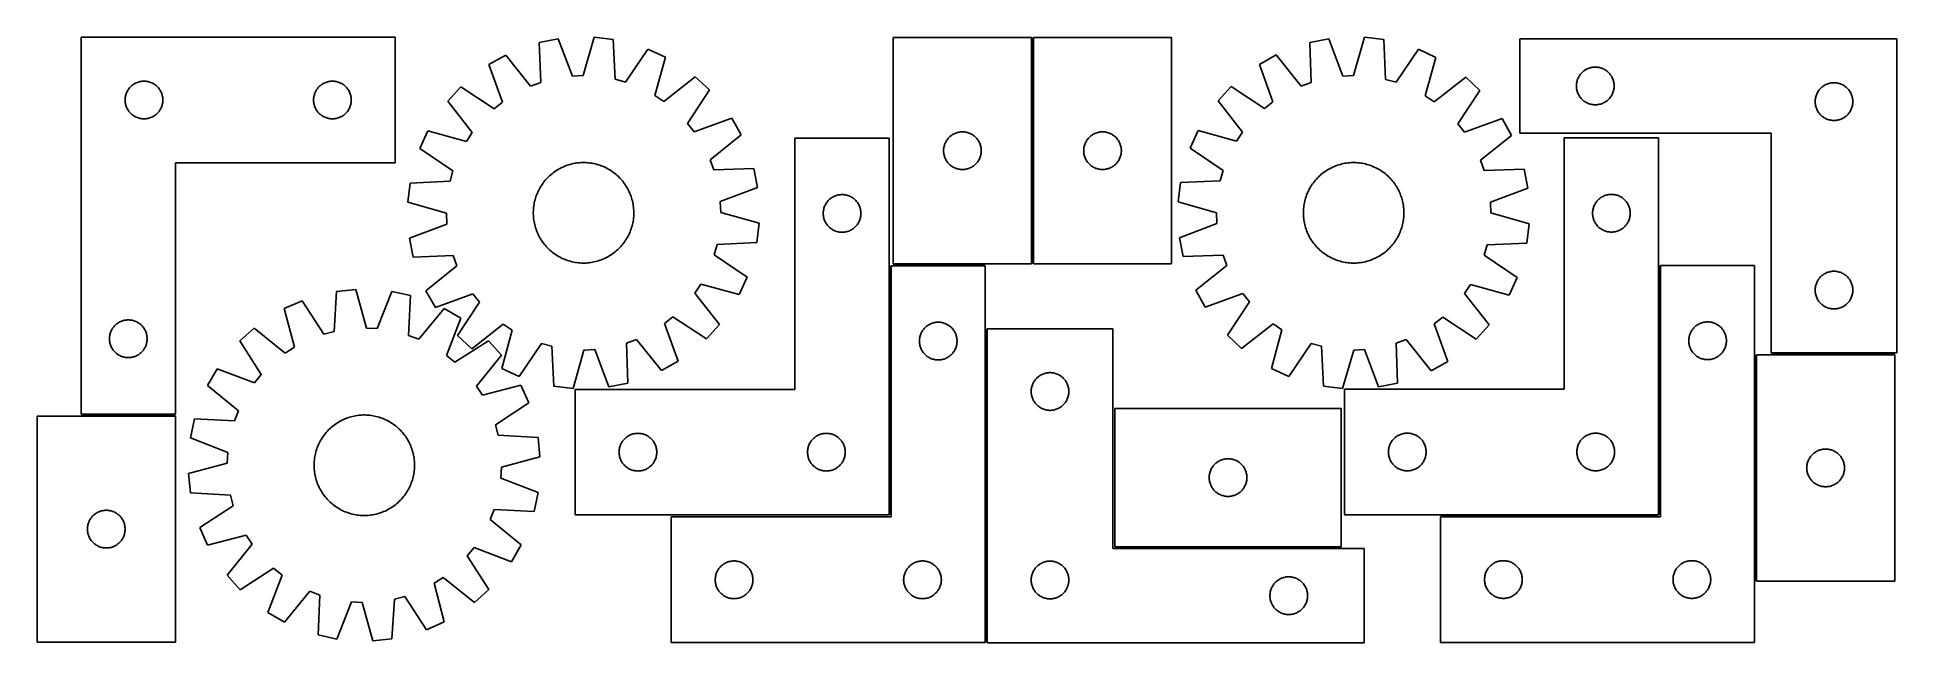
# Model space of a CAD drawing. Header units: millimetres. Extents: x 12 to 1492, y 7 to 489.
import ezdxf

# ---------------------------------------------------------------- set-up
doc = ezdxf.new("R2010")
doc.units = ezdxf.units.MM
doc.layers.add('COMMON', color=5, linetype='CONTINUOUS', true_color=0x0000ff)
doc.layers.add('CUT', color=7, linetype='CONTINUOUS', true_color=0x000000)

msp = doc.modelspace()

# ---------------------------------------------------------------- linework, layer by layer
at = {"layer": 'COMMON'}
for p, q in [((804.309113, 308.268341), (804.309113, 488.268341)), ((691.028716, 306.76834), (691.028716, 108.354279)), ((693.559112, 307.51834), (766.778717, 307.51834)), ((1303.357695, 307.009796), (1303.357695, 108.509797)), ((767.528718, 6.76834), (767.528718, 256.642852)), ((1379.857696, 235.822785), (1379.857696, 55.822785)), ((1490.607697, 236.572786), (1392.244602, 236.572786)), ((122.142417, 187.855736), (47.142417, 187.855736)), ((1302.607695, 107.759797), (1129.107696, 107.759797)), ((869.965726, 82.392852), (1049.965726, 82.392852))]:
    msp.add_line(p, q, dxfattribs=at)
at = {"layer": 'CUT'}
for p, q in [((47.142417, 488.605736), (47.142417, 188.605736)), ((297.142417, 488.605736), (47.142417, 488.605736)), ((297.142417, 388.605736), (297.142417, 488.605736)), ((455.348931, 488.602924), (446.655949, 458.051217)), ((470.634039, 486.843376), (455.348931, 488.602924)), ((1068.678994, 488.546963), (1059.897271, 458.020645)), ((1083.958925, 486.743006), (1068.678994, 488.546963)), ((385.01192, 474.377961), (371.611771, 466.817104)), ((404.893723, 449.605221), (385.01192, 474.377961)), ((426.835816, 487.391274), (411.755084, 484.341346)), ((411.755084, 484.341346), (412.928563, 452.598666)), ((438.089336, 457.687183), (426.835816, 487.391274)), ((472.157704, 455.115578), (470.634039, 486.843376)), ((498.126043, 479.184686), (480.41753, 452.814565)), ((512.119315, 472.787899), (498.126043, 479.184686)), ((803.559112, 488.268341), (693.559112, 488.268341)), ((693.559112, 488.268341), (693.559112, 308.268341)), ((803.559112, 308.268341), (803.559112, 488.268341)), ((915.059113, 488.268341), (805.059113, 488.268341)), ((805.059113, 488.268341), (805.059113, 308.268341)), ((915.059113, 308.268341), (915.059113, 488.268341)), ((998.300945, 474.526446), (984.878882, 467.004559)), ((1018.110679, 449.696037), (998.300945, 474.526446)), ((1040.162478, 487.418172), (1025.072947, 484.412078)), ((1025.072947, 484.412078), (1026.154184, 452.666122)), ((1051.329637, 457.681505), (1040.162478, 487.418172)), ((1085.390388, 455.010914), (1083.958925, 486.743006)), ((1111.428558, 479.004463), (1093.643492, 452.68591)), ((1125.403183, 472.56704), (1111.428558, 479.004463)), ((1492.244602, 487.322786), (1192.244602, 487.322786)), ((1192.244602, 487.322786), (1192.244602, 412.322786)), ((1492.244602, 237.322786), (1492.244602, 487.322786)), ((371.611771, 466.817104), (382.536844, 436.990647)), ((503.763978, 442.142131), (512.119315, 472.787899)), ((984.878882, 467.004559), (995.717239, 437.146482)), ((1116.95883, 441.945681), (1125.403183, 472.56704)), ((1240.019177, 458.514102), (1240.482805, 459.131928)), ((1240.482805, 459.131928), (1240.977623, 459.725068)), ((1240.977623, 459.725068), (1241.502319, 460.291948)), ((1241.502319, 460.291948), (1242.055502, 460.831066)), ((1242.055502, 460.831066), (1242.635704, 461.340993)), ((1242.635704, 461.340993), (1243.241388, 461.820375)), ((1243.241388, 461.820375), (1243.870946, 462.267941)), ((1243.870946, 462.267941), (1244.52271, 462.682505)), ((1244.52271, 462.682505), (1245.194951, 463.062968)), ((1245.194951, 463.062968), (1245.885886, 463.40832)), ((1245.885886, 463.40832), (1246.593683, 463.717645)), ((1246.593683, 463.717645), (1247.316466, 463.990124)), ((1247.316466, 463.990124), (1248.052317, 464.225034)), ((1248.052317, 464.225034), (1248.799286, 464.421751)), ((1248.799286, 464.421751), (1249.55539, 464.579755)), ((1249.55539, 464.579755), (1250.318626, 464.698626)), ((1250.318626, 464.698626), (1251.08697, 464.778049)), ((1251.08697, 464.778049), (1251.858383, 464.817813)), ((1251.858383, 464.817813), (1252.630821, 464.817813)), ((1252.630821, 464.817813), (1253.402234, 464.778049)), ((1253.402234, 464.778049), (1254.170577, 464.698626)), ((1254.170577, 464.698626), (1254.933813, 464.579755)), ((1254.933813, 464.579755), (1255.689918, 464.421751)), ((1255.689918, 464.421751), (1256.436886, 464.225034)), ((1256.436886, 464.225034), (1257.172738, 463.990124)), ((1257.172738, 463.990124), (1257.89552, 463.717645)), ((1257.89552, 463.717645), (1258.603318, 463.40832)), ((1258.603318, 463.40832), (1259.294253, 463.062968)), ((1259.294253, 463.062968), (1259.966494, 462.682505)), ((1259.966494, 462.682505), (1260.618258, 462.267941)), ((1260.618258, 462.267941), (1261.247816, 461.820375)), ((1261.247816, 461.820375), (1261.853499, 461.340993)), ((1261.853499, 461.340993), (1262.433702, 460.831066)), ((1262.433702, 460.831066), (1262.986885, 460.291948)), ((1262.986885, 460.291948), (1263.511581, 459.725068)), ((1263.511581, 459.725068), (1264.006399, 459.131928)), ((1264.006399, 459.131928), (1264.470027, 458.514102)), ((82.975079, 443.533871), (83.247558, 444.256654)), ((83.247558, 444.256654), (83.556883, 444.964452)), ((83.556883, 444.964452), (83.902235, 445.655387)), ((83.902235, 445.655387), (84.282698, 446.327628)), ((84.282698, 446.327628), (84.697262, 446.979392)), ((84.697262, 446.979392), (85.144829, 447.60895)), ((85.144829, 447.60895), (85.624211, 448.214633)), ((85.624211, 448.214633), (86.134137, 448.794836)), ((86.134137, 448.794836), (86.673255, 449.348019)), ((86.673255, 449.348019), (87.240135, 449.872715)), ((87.240135, 449.872715), (87.833275, 450.367533)), ((87.833275, 450.367533), (88.451101, 450.831161)), ((88.451101, 450.831161), (89.091974, 451.262369)), ((89.091974, 451.262369), (89.754196, 451.660014)), ((89.754196, 451.660014), (90.43601, 452.023042)), ((90.43601, 452.023042), (91.135609, 452.350489)), ((91.135609, 452.350489), (91.851136, 452.641488)), ((91.851136, 452.641488), (92.580695, 452.895266)), ((92.580695, 452.895266), (93.32235, 453.111152)), ((93.32235, 453.111152), (94.074136, 453.288571)), ((94.074136, 453.288571), (94.834059, 453.427054)), ((94.834059, 453.427054), (95.600102, 453.526234)), ((95.600102, 453.526234), (96.370236, 453.585847)), ((96.370236, 453.585847), (97.142417, 453.605736)), ((97.142417, 453.605736), (97.914599, 453.585847)), ((97.914599, 453.585847), (98.684732, 453.526234)), ((98.684732, 453.526234), (99.450776, 453.427054)), ((99.450776, 453.427054), (100.210698, 453.288571)), ((100.210698, 453.288571), (100.962484, 453.111152)), ((100.962484, 453.111152), (101.70414, 452.895266)), ((101.70414, 452.895266), (102.433699, 452.641488)), ((102.433699, 452.641488), (103.149226, 452.350489)), ((103.149226, 452.350489), (103.848824, 452.023042)), ((103.848824, 452.023042), (104.530638, 451.660014)), ((104.530638, 451.660014), (105.19286, 451.262369)), ((105.19286, 451.262369), (105.833734, 450.831161)), ((105.833734, 450.831161), (106.451559, 450.367533)), ((106.451559, 450.367533), (107.044699, 449.872715)), ((107.044699, 449.872715), (107.61158, 449.348019)), ((107.61158, 449.348019), (108.150698, 448.794836)), ((108.150698, 448.794836), (108.660624, 448.214633)), ((108.660624, 448.214633), (109.140006, 447.60895)), ((109.140006, 447.60895), (109.587572, 446.979392)), ((109.587572, 446.979392), (110.002137, 446.327628)), ((110.002137, 446.327628), (110.382599, 445.655387)), ((110.382599, 445.655387), (110.727951, 444.964452)), ((110.727951, 444.964452), (111.037277, 444.256654)), ((111.037277, 444.256654), (111.309756, 443.533871)), ((232.975079, 443.533871), (233.247558, 444.256654)), ((233.247558, 444.256654), (233.556883, 444.964452)), ((233.556883, 444.964452), (233.902235, 445.655387)), ((233.902235, 445.655387), (234.282698, 446.327628)), ((234.282698, 446.327628), (234.697262, 446.979392)), ((234.697262, 446.979392), (235.144829, 447.60895)), ((235.144829, 447.60895), (235.624211, 448.214633)), ((235.624211, 448.214633), (236.134137, 448.794836)), ((236.134137, 448.794836), (236.673255, 449.348019)), ((236.673255, 449.348019), (237.240135, 449.872715)), ((237.240135, 449.872715), (237.833275, 450.367533)), ((237.833275, 450.367533), (238.451101, 450.831161)), ((238.451101, 450.831161), (239.091974, 451.262369)), ((239.091974, 451.262369), (239.754196, 451.660014)), ((239.754196, 451.660014), (240.43601, 452.023042)), ((240.43601, 452.023042), (241.135609, 452.350489)), ((241.135609, 452.350489), (241.851136, 452.641488)), ((241.851136, 452.641488), (242.580695, 452.895266)), ((242.580695, 452.895266), (243.32235, 453.111152)), ((243.32235, 453.111152), (244.074136, 453.288571)), ((244.074136, 453.288571), (244.834059, 453.427054)), ((244.834059, 453.427054), (245.600102, 453.526234)), ((245.600102, 453.526234), (246.370236, 453.585847)), ((246.370236, 453.585847), (247.142417, 453.605736)), ((247.142417, 453.605736), (247.914599, 453.585847)), ((247.914599, 453.585847), (248.684732, 453.526234)), ((248.684732, 453.526234), (249.450776, 453.427054)), ((249.450776, 453.427054), (250.210698, 453.288571)), ((250.210698, 453.288571), (250.962484, 453.111152)), ((250.962484, 453.111152), (251.70414, 452.895266)), ((251.70414, 452.895266), (252.433699, 452.641488)), ((252.433699, 452.641488), (253.149226, 452.350489)), ((253.149226, 452.350489), (253.848824, 452.023042)), ((253.848824, 452.023042), (254.530638, 451.660014)), ((254.530638, 451.660014), (255.19286, 451.262369)), ((255.19286, 451.262369), (255.833734, 450.831161)), ((255.833734, 450.831161), (256.451559, 450.367533)), ((256.451559, 450.367533), (257.044699, 449.872715)), ((257.044699, 449.872715), (257.61158, 449.348019)), ((257.61158, 449.348019), (258.150698, 448.794836)), ((258.150698, 448.794836), (258.660624, 448.214633)), ((258.660624, 448.214633), (259.140006, 447.60895)), ((259.140006, 447.60895), (259.587572, 446.979392)), ((259.587572, 446.979392), (260.002137, 446.327628)), ((260.002137, 446.327628), (260.382599, 445.655387)), ((260.382599, 445.655387), (260.727951, 444.964452)), ((260.727951, 444.964452), (261.037277, 444.256654)), ((261.037277, 444.256654), (261.309756, 443.533871)), ((349.256367, 449.07727), (338.848501, 437.745594)), ((375.820283, 431.660809), (349.256367, 449.07727)), ((412.928563, 452.598666), (404.893723, 449.605221)), ((446.655949, 458.051217), (438.089336, 457.687183)), ((480.41753, 452.814565), (472.157704, 455.115578)), ((535.8991, 457.008555), (510.908486, 437.401312)), ((529.814314, 420.036774), (547.230776, 446.60069)), ((547.230776, 446.60069), (535.8991, 457.008555)), ((962.472024, 449.329761), (952.031274, 438.028376)), ((988.985218, 431.836183), (962.472024, 449.329761)), ((1026.154184, 452.666122), (1018.110679, 449.696037)), ((1059.897271, 458.020645), (1051.329637, 457.681505)), ((1093.643492, 452.68591), (1085.390388, 455.010914)), ((1149.137015, 456.718664), (1124.089533, 437.184121)), ((1142.944823, 419.76472), (1160.4384, 446.277915)), ((1160.4384, 446.277915), (1149.137015, 456.718664)), ((1237.244602, 449.822786), (1237.26449, 450.594967)), ((1237.26449, 449.050605), (1237.244602, 449.822786)), ((1237.26449, 450.594967), (1237.324104, 451.365101)), ((1237.324104, 448.280471), (1237.26449, 449.050605)), ((1237.324104, 451.365101), (1237.423283, 452.131144)), ((1237.423283, 447.514427), (1237.324104, 448.280471)), ((1237.423283, 452.131144), (1237.561767, 452.891067)), ((1237.561767, 446.754505), (1237.423283, 447.514427)), ((1237.561767, 452.891067), (1237.739186, 453.642853)), ((1237.739186, 446.002719), (1237.561767, 446.754505)), ((1237.739186, 453.642853), (1237.955071, 454.384508)), ((1237.955071, 445.261063), (1237.739186, 446.002719)), ((1237.955071, 454.384508), (1238.20885, 455.114067)), ((1238.20885, 444.531505), (1237.955071, 445.261063)), ((1238.20885, 455.114067), (1238.499848, 455.829594)), ((1238.499848, 443.815977), (1238.20885, 444.531505)), ((1238.499848, 455.829594), (1238.827296, 456.529193)), ((1238.827296, 456.529193), (1239.190323, 457.211007)), ((1239.190323, 457.211007), (1239.587968, 457.873229)), ((1239.587968, 457.873229), (1240.019177, 458.514102)), ((1264.470027, 458.514102), (1264.901235, 457.873229)), ((1264.901235, 457.873229), (1265.29888, 457.211007)), ((1265.29888, 457.211007), (1265.661908, 456.529193)), ((1265.661908, 456.529193), (1265.989355, 455.829594)), ((1265.989355, 455.829594), (1266.280354, 455.114067)), ((1266.280354, 444.531505), (1265.989355, 443.815977)), ((1266.280354, 455.114067), (1266.534133, 454.384508)), ((1266.534133, 445.261063), (1266.280354, 444.531505)), ((1266.534133, 454.384508), (1266.750018, 453.642853)), ((1266.750018, 446.002719), (1266.534133, 445.261063)), ((1266.750018, 453.642853), (1266.927437, 452.891067)), ((1266.927437, 446.754505), (1266.750018, 446.002719)), ((1266.927437, 452.891067), (1267.06592, 452.131144)), ((1267.06592, 447.514427), (1266.927437, 446.754505)), ((1267.06592, 452.131144), (1267.1651, 451.365101)), ((1267.1651, 448.280471), (1267.06592, 447.514427)), ((1267.1651, 451.365101), (1267.224713, 450.594967)), ((1267.224713, 449.050605), (1267.1651, 448.280471)), ((1267.224713, 450.594967), (1267.244602, 449.822786)), ((1267.244602, 449.822786), (1267.224713, 449.050605)), ((1428.827296, 444.029193), (1429.190323, 444.711007)), ((1429.190323, 444.711007), (1429.587968, 445.373229)), ((1429.587968, 445.373229), (1430.019177, 446.014102)), ((1430.019177, 446.014102), (1430.482805, 446.631928)), ((1430.482805, 446.631928), (1430.977623, 447.225068)), ((1430.977623, 447.225068), (1431.502319, 447.791948)), ((1431.502319, 447.791948), (1432.055502, 448.331066)), ((1432.055502, 448.331066), (1432.635704, 448.840993)), ((1432.635704, 448.840993), (1433.241388, 449.320375)), ((1433.241388, 449.320375), (1433.870946, 449.767941)), ((1433.870946, 449.767941), (1434.52271, 450.182505)), ((1434.52271, 450.182505), (1435.194951, 450.562968)), ((1435.194951, 450.562968), (1435.885886, 450.90832)), ((1435.885886, 450.90832), (1436.593683, 451.217645)), ((1436.593683, 451.217645), (1437.316466, 451.490124)), ((1437.316466, 451.490124), (1438.052317, 451.725034)), ((1438.052317, 451.725034), (1438.799286, 451.921751)), ((1438.799286, 451.921751), (1439.55539, 452.079755)), ((1439.55539, 452.079755), (1440.318626, 452.198626)), ((1440.318626, 452.198626), (1441.08697, 452.278049)), ((1441.08697, 452.278049), (1441.858383, 452.317813)), ((1441.858383, 452.317813), (1442.630821, 452.317813)), ((1442.630821, 452.317813), (1443.402234, 452.278049)), ((1443.402234, 452.278049), (1444.170577, 452.198626)), ((1444.170577, 452.198626), (1444.933813, 452.079755)), ((1444.933813, 452.079755), (1445.689918, 451.921751)), ((1445.689918, 451.921751), (1446.436886, 451.725034)), ((1446.436886, 451.725034), (1447.172738, 451.490124)), ((1447.172738, 451.490124), (1447.89552, 451.217645)), ((1447.89552, 451.217645), (1448.603318, 450.90832)), ((1448.603318, 450.90832), (1449.294253, 450.562968)), ((1449.294253, 450.562968), (1449.966494, 450.182505)), ((1449.966494, 450.182505), (1450.618258, 449.767941)), ((1450.618258, 449.767941), (1451.247816, 449.320375)), ((1451.247816, 449.320375), (1451.853499, 448.840993)), ((1451.853499, 448.840993), (1452.433702, 448.331066)), ((1452.433702, 448.331066), (1452.986885, 447.791948)), ((1452.986885, 447.791948), (1453.511581, 447.225068)), ((1453.511581, 447.225068), (1454.006399, 446.631928)), ((1454.006399, 446.631928), (1454.470027, 446.014102)), ((1454.470027, 446.014102), (1454.901235, 445.373229)), ((1454.901235, 445.373229), (1455.29888, 444.711007)), ((1455.29888, 444.711007), (1455.661908, 444.029193)), ((82.14739, 438.991954), (82.187154, 439.763368)), ((82.14739, 438.219517), (82.14739, 438.991954)), ((82.187154, 437.448104), (82.14739, 438.219517)), ((82.187154, 439.763368), (82.266577, 440.531711)), ((82.266577, 436.67976), (82.187154, 437.448104)), ((82.266577, 440.531711), (82.385448, 441.294947)), ((82.385448, 435.916524), (82.266577, 436.67976)), ((82.385448, 441.294947), (82.543452, 442.051052)), ((82.543452, 435.16042), (82.385448, 435.916524)), ((82.543452, 442.051052), (82.740169, 442.79802)), ((82.740169, 434.413451), (82.543452, 435.16042)), ((82.740169, 442.79802), (82.975079, 443.533871)), ((82.975079, 433.6776), (82.740169, 434.413451)), ((83.247558, 432.954817), (82.975079, 433.6776)), ((83.556883, 432.24702), (83.247558, 432.954817)), ((83.902235, 431.556085), (83.556883, 432.24702)), ((84.282698, 430.883844), (83.902235, 431.556085)), ((84.697262, 430.23208), (84.282698, 430.883844)), ((85.144829, 429.602522), (84.697262, 430.23208)), ((85.624211, 428.996838), (85.144829, 429.602522)), ((109.140006, 429.602522), (108.660624, 428.996838)), ((109.587572, 430.23208), (109.140006, 429.602522)), ((110.002137, 430.883844), (109.587572, 430.23208)), ((110.382599, 431.556085), (110.002137, 430.883844)), ((110.727951, 432.24702), (110.382599, 431.556085)), ((111.037277, 432.954817), (110.727951, 432.24702)), ((111.309756, 433.6776), (111.037277, 432.954817)), ((111.309756, 443.533871), (111.544665, 442.79802)), ((111.544665, 434.413451), (111.309756, 433.6776)), ((111.544665, 442.79802), (111.741383, 442.051052)), ((111.741383, 435.16042), (111.544665, 434.413451)), ((111.741383, 442.051052), (111.899387, 441.294947)), ((111.899387, 435.916524), (111.741383, 435.16042)), ((111.899387, 441.294947), (112.018257, 440.531711)), ((112.018257, 436.67976), (111.899387, 435.916524)), ((112.018257, 440.531711), (112.09768, 439.763368)), ((112.09768, 437.448104), (112.018257, 436.67976)), ((112.09768, 439.763368), (112.137444, 438.991954)), ((112.137444, 438.219517), (112.09768, 437.448104)), ((112.137444, 438.991954), (112.137444, 438.219517)), ((232.14739, 438.991954), (232.187154, 439.763368)), ((232.14739, 438.219517), (232.14739, 438.991954)), ((232.187154, 437.448104), (232.14739, 438.219517)), ((232.187154, 439.763368), (232.266577, 440.531711)), ((232.266577, 436.67976), (232.187154, 437.448104)), ((232.266577, 440.531711), (232.385448, 441.294947)), ((232.385448, 435.916524), (232.266577, 436.67976)), ((232.385448, 441.294947), (232.543452, 442.051052)), ((232.543452, 435.16042), (232.385448, 435.916524)), ((232.543452, 442.051052), (232.740169, 442.79802)), ((232.740169, 434.413451), (232.543452, 435.16042)), ((232.740169, 442.79802), (232.975079, 443.533871)), ((232.975079, 433.6776), (232.740169, 434.413451)), ((233.247558, 432.954817), (232.975079, 433.6776)), ((233.556883, 432.24702), (233.247558, 432.954817)), ((233.902235, 431.556085), (233.556883, 432.24702)), ((234.282698, 430.883844), (233.902235, 431.556085)), ((234.697262, 430.23208), (234.282698, 430.883844)), ((235.144829, 429.602522), (234.697262, 430.23208)), ((235.624211, 428.996838), (235.144829, 429.602522)), ((259.140006, 429.602522), (258.660624, 428.996838)), ((259.587572, 430.23208), (259.140006, 429.602522)), ((260.002137, 430.883844), (259.587572, 430.23208)), ((260.382599, 431.556085), (260.002137, 430.883844)), ((260.727951, 432.24702), (260.382599, 431.556085)), ((261.037277, 432.954817), (260.727951, 432.24702)), ((261.309756, 433.6776), (261.037277, 432.954817)), ((261.309756, 443.533871), (261.544665, 442.79802)), ((261.544665, 434.413451), (261.309756, 433.6776)), ((261.544665, 442.79802), (261.741383, 442.051052)), ((261.741383, 435.16042), (261.544665, 434.413451)), ((261.741383, 442.051052), (261.899387, 441.294947)), ((261.899387, 435.916524), (261.741383, 435.16042)), ((261.899387, 441.294947), (262.018257, 440.531711)), ((262.018257, 436.67976), (261.899387, 435.916524)), ((262.018257, 440.531711), (262.09768, 439.763368)), ((262.09768, 437.448104), (262.018257, 436.67976)), ((262.09768, 439.763368), (262.137444, 438.991954)), ((262.137444, 438.219517), (262.09768, 437.448104)), ((262.137444, 438.991954), (262.137444, 438.219517)), ((338.848501, 437.745594), (358.455745, 412.754981)), ((382.536844, 436.990647), (375.820283, 431.660809)), ((510.908486, 437.401312), (503.763978, 442.142131)), ((952.031274, 438.028376), (971.565817, 412.980893)), ((995.717239, 437.146482), (988.985218, 431.836183)), ((1124.089533, 437.184121), (1116.95883, 441.945681)), ((1238.827296, 443.116379), (1238.499848, 443.815977)), ((1239.190323, 442.434565), (1238.827296, 443.116379)), ((1239.587968, 441.772343), (1239.190323, 442.434565)), ((1240.019177, 441.131469), (1239.587968, 441.772343)), ((1240.482805, 440.513644), (1240.019177, 441.131469)), ((1240.977623, 439.920504), (1240.482805, 440.513644)), ((1241.502319, 439.353624), (1240.977623, 439.920504)), ((1242.055502, 438.814505), (1241.502319, 439.353624)), ((1242.635704, 438.304579), (1242.055502, 438.814505)), ((1243.241388, 437.825197), (1242.635704, 438.304579)), ((1243.870946, 437.377631), (1243.241388, 437.825197)), ((1244.52271, 436.963066), (1243.870946, 437.377631)), ((1245.194951, 436.582604), (1244.52271, 436.963066)), ((1245.885886, 436.237252), (1245.194951, 436.582604)), ((1246.593683, 435.927926), (1245.885886, 436.237252)), ((1247.316466, 435.655447), (1246.593683, 435.927926)), ((1248.052317, 435.420538), (1247.316466, 435.655447)), ((1248.799286, 435.22382), (1248.052317, 435.420538)), ((1249.55539, 435.065817), (1248.799286, 435.22382)), ((1250.318626, 434.946946), (1249.55539, 435.065817)), ((1251.08697, 434.867523), (1250.318626, 434.946946)), ((1251.858383, 434.827759), (1251.08697, 434.867523)), ((1252.630821, 434.827759), (1251.858383, 434.827759)), ((1253.402234, 434.867523), (1252.630821, 434.827759)), ((1254.170577, 434.946946), (1253.402234, 434.867523)), ((1254.933813, 435.065817), (1254.170577, 434.946946)), ((1255.689918, 435.22382), (1254.933813, 435.065817)), ((1256.436886, 435.420538), (1255.689918, 435.22382)), ((1257.172738, 435.655447), (1256.436886, 435.420538)), ((1257.89552, 435.927926), (1257.172738, 435.655447)), ((1258.603318, 436.237252), (1257.89552, 435.927926)), ((1259.294253, 436.582604), (1258.603318, 436.237252)), ((1259.966494, 436.963066), (1259.294253, 436.582604)), ((1260.618258, 437.377631), (1259.966494, 436.963066)), ((1261.247816, 437.825197), (1260.618258, 437.377631)), ((1261.853499, 438.304579), (1261.247816, 437.825197)), ((1262.433702, 438.814505), (1261.853499, 438.304579)), ((1262.986885, 439.353624), (1262.433702, 438.814505)), ((1263.511581, 439.920504), (1262.986885, 439.353624)), ((1264.006399, 440.513644), (1263.511581, 439.920504)), ((1264.470027, 441.131469), (1264.006399, 440.513644)), ((1264.901235, 441.772343), (1264.470027, 441.131469)), ((1265.29888, 442.434565), (1264.901235, 441.772343)), ((1265.661908, 443.116379), (1265.29888, 442.434565)), ((1265.989355, 443.815977), (1265.661908, 443.116379)), ((1427.244602, 437.322786), (1427.26449, 438.094967)), ((1427.26449, 436.550605), (1427.244602, 437.322786)), ((1427.26449, 438.094967), (1427.324104, 438.865101)), ((1427.324104, 435.780471), (1427.26449, 436.550605)), ((1427.324104, 438.865101), (1427.423283, 439.631144)), ((1427.423283, 435.014427), (1427.324104, 435.780471)), ((1427.423283, 439.631144), (1427.561767, 440.391067)), ((1427.561767, 434.254505), (1427.423283, 435.014427)), ((1427.561767, 440.391067), (1427.739186, 441.142853)), ((1427.739186, 433.502719), (1427.561767, 434.254505)), ((1427.739186, 441.142853), (1427.955071, 441.884508)), ((1427.955071, 432.761063), (1427.739186, 433.502719)), ((1427.955071, 441.884508), (1428.20885, 442.614067)), ((1428.20885, 432.031505), (1427.955071, 432.761063)), ((1428.20885, 442.614067), (1428.499848, 443.329594)), ((1428.499848, 431.315977), (1428.20885, 432.031505)), ((1428.499848, 443.329594), (1428.827296, 444.029193)), ((1428.827296, 430.616379), (1428.499848, 431.315977)), ((1429.190323, 429.934565), (1428.827296, 430.616379)), ((1429.587968, 429.272343), (1429.190323, 429.934565)), ((1430.019177, 428.631469), (1429.587968, 429.272343)), ((1454.901235, 429.272343), (1454.470027, 428.631469)), ((1455.29888, 429.934565), (1454.901235, 429.272343)), ((1455.661908, 430.616379), (1455.29888, 429.934565)), ((1455.661908, 444.029193), (1455.989355, 443.329594)), ((1455.989355, 431.315977), (1455.661908, 430.616379)), ((1455.989355, 443.329594), (1456.280354, 442.614067)), ((1456.280354, 432.031505), (1455.989355, 431.315977)), ((1456.280354, 442.614067), (1456.534133, 441.884508)), ((1456.534133, 432.761063), (1456.280354, 432.031505)), ((1456.534133, 441.884508), (1456.750018, 441.142853)), ((1456.750018, 433.502719), (1456.534133, 432.761063)), ((1456.750018, 441.142853), (1456.927437, 440.391067)), ((1456.927437, 434.254505), (1456.750018, 433.502719)), ((1456.927437, 440.391067), (1457.06592, 439.631144)), ((1457.06592, 435.014427), (1456.927437, 434.254505)), ((1457.06592, 439.631144), (1457.1651, 438.865101)), ((1457.1651, 435.780471), (1457.06592, 435.014427)), ((1457.1651, 438.865101), (1457.224713, 438.094967)), ((1457.224713, 436.550605), (1457.1651, 435.780471)), ((1457.224713, 438.094967), (1457.244602, 437.322786)), ((1457.244602, 437.322786), (1457.224713, 436.550605)), ((86.134137, 428.416636), (85.624211, 428.996838)), ((86.673255, 427.863453), (86.134137, 428.416636)), ((87.240135, 427.338757), (86.673255, 427.863453)), ((87.833275, 426.843939), (87.240135, 427.338757)), ((88.451101, 426.380311), (87.833275, 426.843939)), ((89.091974, 425.949102), (88.451101, 426.380311)), ((89.754196, 425.551457), (89.091974, 425.949102)), ((90.43601, 425.18843), (89.754196, 425.551457)), ((91.135609, 424.860982), (90.43601, 425.18843)), ((91.851136, 424.569983), (91.135609, 424.860982)), ((92.580695, 424.316205), (91.851136, 424.569983)), ((93.32235, 424.10032), (92.580695, 424.316205)), ((94.074136, 423.9229), (93.32235, 424.10032)), ((94.834059, 423.784417), (94.074136, 423.9229)), ((95.600102, 423.685238), (94.834059, 423.784417)), ((96.370236, 423.625624), (95.600102, 423.685238)), ((97.142417, 423.605736), (96.370236, 423.625624)), ((97.914599, 423.625624), (97.142417, 423.605736)), ((98.684732, 423.685238), (97.914599, 423.625624)), ((99.450776, 423.784417), (98.684732, 423.685238)), ((100.210698, 423.9229), (99.450776, 423.784417)), ((100.962484, 424.10032), (100.210698, 423.9229)), ((101.70414, 424.316205), (100.962484, 424.10032)), ((102.433699, 424.569983), (101.70414, 424.316205)), ((103.149226, 424.860982), (102.433699, 424.569983)), ((103.848824, 425.18843), (103.149226, 424.860982)), ((104.530638, 425.551457), (103.848824, 425.18843)), ((105.19286, 425.949102), (104.530638, 425.551457)), ((105.833734, 426.380311), (105.19286, 425.949102)), ((106.451559, 426.843939), (105.833734, 426.380311)), ((107.044699, 427.338757), (106.451559, 426.843939)), ((107.61158, 427.863453), (107.044699, 427.338757)), ((108.150698, 428.416636), (107.61158, 427.863453)), ((108.660624, 428.996838), (108.150698, 428.416636)), ((236.134137, 428.416636), (235.624211, 428.996838)), ((236.673255, 427.863453), (236.134137, 428.416636)), ((237.240135, 427.338757), (236.673255, 427.863453)), ((237.833275, 426.843939), (237.240135, 427.338757)), ((238.451101, 426.380311), (237.833275, 426.843939)), ((239.091974, 425.949102), (238.451101, 426.380311)), ((239.754196, 425.551457), (239.091974, 425.949102)), ((240.43601, 425.18843), (239.754196, 425.551457)), ((241.135609, 424.860982), (240.43601, 425.18843)), ((241.851136, 424.569983), (241.135609, 424.860982)), ((242.580695, 424.316205), (241.851136, 424.569983)), ((243.32235, 424.10032), (242.580695, 424.316205)), ((244.074136, 423.9229), (243.32235, 424.10032)), ((244.834059, 423.784417), (244.074136, 423.9229)), ((245.600102, 423.685238), (244.834059, 423.784417)), ((246.370236, 423.625624), (245.600102, 423.685238)), ((247.142417, 423.605736), (246.370236, 423.625624)), ((247.914599, 423.625624), (247.142417, 423.605736)), ((248.684732, 423.685238), (247.914599, 423.625624)), ((249.450776, 423.784417), (248.684732, 423.685238)), ((250.210698, 423.9229), (249.450776, 423.784417)), ((250.962484, 424.10032), (250.210698, 423.9229)), ((251.70414, 424.316205), (250.962484, 424.10032)), ((252.433699, 424.569983), (251.70414, 424.316205)), ((253.149226, 424.860982), (252.433699, 424.569983)), ((253.848824, 425.18843), (253.149226, 424.860982)), ((254.530638, 425.551457), (253.848824, 425.18843)), ((255.19286, 425.949102), (254.530638, 425.551457)), ((255.833734, 426.380311), (255.19286, 425.949102)), ((256.451559, 426.843939), (255.833734, 426.380311)), ((257.044699, 427.338757), (256.451559, 426.843939)), ((257.61158, 427.863453), (257.044699, 427.338757)), ((258.150698, 428.416636), (257.61158, 427.863453)), ((258.660624, 428.996838), (258.150698, 428.416636)), ((535.144152, 413.320212), (529.814314, 420.036774)), ((564.970609, 424.245285), (535.144152, 413.320212)), ((572.531466, 410.845136), (564.970609, 424.245285)), ((1148.255121, 413.032699), (1142.944823, 419.76472)), ((1178.113198, 423.871056), (1148.255121, 413.032699)), ((1185.635085, 410.448993), (1178.113198, 423.871056)), ((1430.482805, 428.013644), (1430.019177, 428.631469)), ((1430.977623, 427.420504), (1430.482805, 428.013644)), ((1431.502319, 426.853624), (1430.977623, 427.420504)), ((1432.055502, 426.314505), (1431.502319, 426.853624)), ((1432.635704, 425.804579), (1432.055502, 426.314505)), ((1433.241388, 425.325197), (1432.635704, 425.804579)), ((1433.870946, 424.877631), (1433.241388, 425.325197)), ((1434.52271, 424.463066), (1433.870946, 424.877631)), ((1435.194951, 424.082604), (1434.52271, 424.463066)), ((1435.885886, 423.737252), (1435.194951, 424.082604)), ((1436.593683, 423.427926), (1435.885886, 423.737252)), ((1437.316466, 423.155447), (1436.593683, 423.427926)), ((1438.052317, 422.920538), (1437.316466, 423.155447)), ((1438.799286, 422.72382), (1438.052317, 422.920538)), ((1439.55539, 422.565817), (1438.799286, 422.72382)), ((1440.318626, 422.446946), (1439.55539, 422.565817)), ((1441.08697, 422.367523), (1440.318626, 422.446946)), ((1441.858383, 422.327759), (1441.08697, 422.367523)), ((1442.630821, 422.327759), (1441.858383, 422.327759)), ((1443.402234, 422.367523), (1442.630821, 422.327759)), ((1444.170577, 422.446946), (1443.402234, 422.367523)), ((1444.933813, 422.565817), (1444.170577, 422.446946)), ((1445.689918, 422.72382), (1444.933813, 422.565817)), ((1446.436886, 422.920538), (1445.689918, 422.72382)), ((1447.172738, 423.155447), (1446.436886, 422.920538)), ((1447.89552, 423.427926), (1447.172738, 423.155447)), ((1448.603318, 423.737252), (1447.89552, 423.427926)), ((1449.294253, 424.082604), (1448.603318, 423.737252)), ((1449.966494, 424.463066), (1449.294253, 424.082604)), ((1450.618258, 424.877631), (1449.966494, 424.463066)), ((1451.247816, 425.325197), (1450.618258, 424.877631)), ((1451.853499, 425.804579), (1451.247816, 425.325197)), ((1452.433702, 426.314505), (1451.853499, 425.804579)), ((1452.986885, 426.853624), (1452.433702, 426.314505)), ((1453.511581, 427.420504), (1452.986885, 426.853624)), ((1454.006399, 428.013644), (1453.511581, 427.420504)), ((1454.470027, 428.631469), (1454.006399, 428.013644)), ((323.069158, 413.96581), (316.67237, 399.972538)), ((316.67237, 399.972538), (343.042491, 382.264024)), ((353.714926, 405.610472), (323.069158, 413.96581)), ((358.455745, 412.754981), (353.714926, 405.610472)), ((547.758726, 390.963333), (572.531466, 410.845136)), ((690.278716, 408.354279), (615.278716, 408.354279)), ((615.278716, 408.354279), (615.278716, 208.354279)), ((690.278716, 108.354279), (690.278716, 408.354279)), ((733.603849, 399.425973), (733.683272, 400.194317)), ((733.683272, 400.194317), (733.802143, 400.957553)), ((733.802143, 400.957553), (733.960147, 401.713658)), ((733.960147, 401.713658), (734.156864, 402.460626)), ((734.156864, 402.460626), (734.391774, 403.196477)), ((734.391774, 403.196477), (734.664253, 403.91926)), ((734.664253, 403.91926), (734.973578, 404.627057)), ((734.973578, 404.627057), (735.31893, 405.317993)), ((735.31893, 405.317993), (735.699393, 405.990233)), ((735.699393, 405.990233), (736.113957, 406.641997)), ((736.113957, 406.641997), (736.561523, 407.271556)), ((736.561523, 407.271556), (737.040905, 407.877239)), ((737.040905, 407.877239), (737.550832, 408.457442)), ((737.550832, 408.457442), (738.08995, 409.010624)), ((738.08995, 409.010624), (738.65683, 409.53532)), ((738.65683, 409.53532), (739.24997, 410.030139)), ((739.24997, 410.030139), (739.867796, 410.493767)), ((739.867796, 410.493767), (740.508669, 410.924975)), ((740.508669, 410.924975), (741.170891, 411.32262)), ((741.170891, 411.32262), (741.852705, 411.685648)), ((741.852705, 411.685648), (742.552304, 412.013095)), ((742.552304, 412.013095), (743.267831, 412.304094)), ((743.267831, 412.304094), (743.99739, 412.557872)), ((743.99739, 412.557872), (744.739045, 412.773757)), ((744.739045, 412.773757), (745.490831, 412.951177)), ((745.490831, 412.951177), (746.250753, 413.08966)), ((746.250753, 413.08966), (747.016797, 413.18884)), ((747.016797, 413.18884), (747.786931, 413.248453)), ((747.786931, 413.248453), (748.559112, 413.268341)), ((748.559112, 413.268341), (749.331293, 413.248453)), ((749.331293, 413.248453), (750.101427, 413.18884)), ((750.101427, 413.18884), (750.867471, 413.08966)), ((750.867471, 413.08966), (751.627393, 412.951177)), ((751.627393, 412.951177), (752.379179, 412.773757)), ((752.379179, 412.773757), (753.120835, 412.557872)), ((753.120835, 412.557872), (753.850393, 412.304094)), ((753.850393, 412.304094), (754.565921, 412.013095)), ((754.565921, 412.013095), (755.265519, 411.685648)), ((755.265519, 411.685648), (755.947333, 411.32262)), ((755.947333, 411.32262), (756.609555, 410.924975)), ((756.609555, 410.924975), (757.250429, 410.493767)), ((757.250429, 410.493767), (757.868254, 410.030139)), ((757.868254, 410.030139), (758.461394, 409.53532)), ((758.461394, 409.53532), (759.028274, 409.010624)), ((759.028274, 409.010624), (759.567393, 408.457442)), ((759.567393, 408.457442), (760.077319, 407.877239)), ((760.077319, 407.877239), (760.556701, 407.271556)), ((760.556701, 407.271556), (761.004267, 406.641997)), ((761.004267, 406.641997), (761.418832, 405.990233)), ((761.418832, 405.990233), (761.799294, 405.317993)), ((761.799294, 405.317993), (762.144646, 404.627057)), ((762.144646, 404.627057), (762.453972, 403.91926)), ((762.453972, 403.91926), (762.726451, 403.196477)), ((762.726451, 403.196477), (762.96136, 402.460626)), ((762.96136, 402.460626), (763.158078, 401.713658)), ((763.158078, 401.713658), (763.316081, 400.957553)), ((763.316081, 400.957553), (763.434952, 400.194317)), ((763.434952, 400.194317), (763.514375, 399.425973)), ((845.10385, 399.425973), (845.183273, 400.194317)), ((845.183273, 400.194317), (845.302144, 400.957553)), ((845.302144, 400.957553), (845.460148, 401.713658)), ((845.460148, 401.713658), (845.656865, 402.460626)), ((845.656865, 402.460626), (845.891775, 403.196477)), ((845.891775, 403.196477), (846.164254, 403.91926)), ((846.164254, 403.91926), (846.473579, 404.627057)), ((846.473579, 404.627057), (846.818931, 405.317993)), ((846.818931, 405.317993), (847.199394, 405.990233)), ((847.199394, 405.990233), (847.613958, 406.641997)), ((847.613958, 406.641997), (848.061524, 407.271556)), ((848.061524, 407.271556), (848.540906, 407.877239)), ((848.540906, 407.877239), (849.050833, 408.457442)), ((849.050833, 408.457442), (849.589951, 409.010624)), ((849.589951, 409.010624), (850.156831, 409.53532)), ((850.156831, 409.53532), (850.749971, 410.030139)), ((850.749971, 410.030139), (851.367797, 410.493767)), ((851.367797, 410.493767), (852.00867, 410.924975)), ((852.00867, 410.924975), (852.670892, 411.32262)), ((852.670892, 411.32262), (853.352706, 411.685648)), ((853.352706, 411.685648), (854.052305, 412.013095)), ((854.052305, 412.013095), (854.767832, 412.304094)), ((854.767832, 412.304094), (855.497391, 412.557872)), ((855.497391, 412.557872), (856.239046, 412.773757)), ((856.239046, 412.773757), (856.990832, 412.951177)), ((856.990832, 412.951177), (857.750754, 413.08966)), ((857.750754, 413.08966), (858.516798, 413.18884)), ((858.516798, 413.18884), (859.286932, 413.248453)), ((859.286932, 413.248453), (860.059113, 413.268341)), ((860.059113, 413.268341), (860.831294, 413.248453)), ((860.831294, 413.248453), (861.601428, 413.18884)), ((861.601428, 413.18884), (862.367472, 413.08966)), ((862.367472, 413.08966), (863.127394, 412.951177)), ((863.127394, 412.951177), (863.87918, 412.773757)), ((863.87918, 412.773757), (864.620836, 412.557872)), ((864.620836, 412.557872), (865.350394, 412.304094)), ((865.350394, 412.304094), (866.065922, 412.013095)), ((866.065922, 412.013095), (866.76552, 411.685648)), ((866.76552, 411.685648), (867.447334, 411.32262)), ((867.447334, 411.32262), (868.109556, 410.924975)), ((868.109556, 410.924975), (868.75043, 410.493767)), ((868.75043, 410.493767), (869.368255, 410.030139)), ((869.368255, 410.030139), (869.961395, 409.53532)), ((869.961395, 409.53532), (870.528275, 409.010624)), ((870.528275, 409.010624), (871.067394, 408.457442)), ((871.067394, 408.457442), (871.57732, 407.877239)), ((871.57732, 407.877239), (872.056702, 407.271556)), ((872.056702, 407.271556), (872.504268, 406.641997)), ((872.504268, 406.641997), (872.918833, 405.990233)), ((872.918833, 405.990233), (873.299295, 405.317993)), ((873.299295, 405.317993), (873.644647, 404.627057)), ((873.644647, 404.627057), (873.953973, 403.91926)), ((873.953973, 403.91926), (874.226452, 403.196477)), ((874.226452, 403.196477), (874.461361, 402.460626)), ((874.461361, 402.460626), (874.658079, 401.713658)), ((874.658079, 401.713658), (874.816082, 400.957553)), ((874.816082, 400.957553), (874.934953, 400.194317)), ((874.934953, 400.194317), (875.014376, 399.425973)), ((936.182898, 414.294543), (929.745475, 400.319919)), ((929.745475, 400.319919), (956.064028, 382.534853)), ((966.804258, 405.850191), (936.182898, 414.294543)), ((971.565817, 412.980893), (966.804258, 405.850191)), ((1160.804677, 390.639259), (1185.635085, 410.448993)), ((1192.244602, 412.322786), (1392.244602, 412.322786)), ((1302.607695, 408.509797), (1227.607695, 408.509797)), ((1227.607695, 408.509797), (1227.607695, 208.509797)), ((1302.607695, 108.509797), (1302.607695, 408.509797)), ((1392.244602, 412.322786), (1392.244602, 237.322786)), ((122.142417, 188.605736), (122.142417, 388.605736)), ((122.142417, 388.605736), (297.142417, 388.605736)), ((429.292892, 384.7164), (430.428167, 385.255063)), ((430.428167, 385.255063), (431.579802, 385.757799)), ((431.579802, 385.757799), (432.74666, 386.224115)), ((432.74666, 386.224115), (433.927589, 386.653548)), ((433.927589, 386.653548), (435.121424, 387.045675)), ((435.121424, 387.045675), (436.326988, 387.40011)), ((436.326988, 387.40011), (437.543089, 387.716502)), ((437.543089, 387.716502), (438.768529, 387.994539)), ((438.768529, 387.994539), (440.002097, 388.233947)), ((440.002097, 388.233947), (441.242577, 388.43449)), ((441.242577, 388.43449), (442.488743, 388.595969)), ((442.488743, 388.595969), (443.739367, 388.718225)), ((443.739367, 388.718225), (444.993214, 388.801138)), ((444.993214, 388.801138), (446.249047, 388.844626)), ((446.249047, 388.844626), (447.505626, 388.848646)), ((447.505626, 388.848646), (448.761711, 388.813194)), ((448.761711, 388.813194), (450.016063, 388.738305)), ((450.016063, 388.738305), (451.267443, 388.624052)), ((451.267443, 388.624052), (452.514617, 388.470549)), ((452.514617, 388.470549), (453.756355, 388.277947)), ((453.756355, 388.277947), (454.991429, 388.046436)), ((454.991429, 388.046436), (456.218623, 387.776245)), ((456.218623, 387.776245), (457.436724, 387.46764)), ((457.436724, 387.46764), (458.64453, 387.120926)), ((458.64453, 387.120926), (459.84085, 386.736445)), ((459.84085, 386.736445), (461.024502, 386.314576)), ((461.024502, 386.314576), (462.19432, 385.855736)), ((462.19432, 385.855736), (463.349147, 385.360378)), ((463.349147, 385.360378), (464.487846, 384.82899)), ((464.487846, 384.82899), (465.609291, 384.262096)), ((550.752172, 382.928493), (547.758726, 390.963333)), ((733.564085, 398.65456), (733.603849, 399.425973)), ((733.564085, 397.882123), (733.564085, 398.65456)), ((733.603849, 397.11071), (733.564085, 397.882123)), ((733.683272, 396.342366), (733.603849, 397.11071)), ((733.802143, 395.57913), (733.683272, 396.342366)), ((733.960147, 394.823025), (733.802143, 395.57913)), ((734.156864, 394.076057), (733.960147, 394.823025)), ((734.391774, 393.340206), (734.156864, 394.076057)), ((734.664253, 392.617423), (734.391774, 393.340206)), ((734.973578, 391.909626), (734.664253, 392.617423)), ((735.31893, 391.21869), (734.973578, 391.909626)), ((735.699393, 390.546449), (735.31893, 391.21869)), ((736.113957, 389.894686), (735.699393, 390.546449)), ((736.561523, 389.265127), (736.113957, 389.894686)), ((737.040905, 388.659444), (736.561523, 389.265127)), ((737.550832, 388.079241), (737.040905, 388.659444)), ((738.08995, 387.526059), (737.550832, 388.079241)), ((738.65683, 387.001363), (738.08995, 387.526059)), ((739.24997, 386.506544), (738.65683, 387.001363)), ((739.867796, 386.042916), (739.24997, 386.506544)), ((740.508669, 385.611708), (739.867796, 386.042916)), ((741.170891, 385.214063), (740.508669, 385.611708)), ((741.852705, 384.851035), (741.170891, 385.214063)), ((742.552304, 384.523588), (741.852705, 384.851035)), ((755.265519, 384.851035), (754.565921, 384.523588)), ((755.947333, 385.214063), (755.265519, 384.851035)), ((756.609555, 385.611708), (755.947333, 385.214063)), ((757.250429, 386.042916), (756.609555, 385.611708)), ((757.868254, 386.506544), (757.250429, 386.042916)), ((758.461394, 387.001363), (757.868254, 386.506544)), ((759.028274, 387.526059), (758.461394, 387.001363)), ((759.567393, 388.079241), (759.028274, 387.526059)), ((760.077319, 388.659444), (759.567393, 388.079241)), ((760.556701, 389.265127), (760.077319, 388.659444)), ((761.004267, 389.894686), (760.556701, 389.265127)), ((761.418832, 390.546449), (761.004267, 389.894686)), ((761.799294, 391.21869), (761.418832, 390.546449)), ((762.144646, 391.909626), (761.799294, 391.21869)), ((762.453972, 392.617423), (762.144646, 391.909626)), ((762.726451, 393.340206), (762.453972, 392.617423)), ((762.96136, 394.076057), (762.726451, 393.340206)), ((763.158078, 394.823025), (762.96136, 394.076057)), ((763.316081, 395.57913), (763.158078, 394.823025)), ((763.434952, 396.342366), (763.316081, 395.57913)), ((763.514375, 397.11071), (763.434952, 396.342366)), ((763.514375, 399.425973), (763.554139, 398.65456)), ((763.554139, 397.882123), (763.514375, 397.11071)), ((763.554139, 398.65456), (763.554139, 397.882123)), ((845.064086, 398.65456), (845.10385, 399.425973)), ((845.064086, 397.882123), (845.064086, 398.65456)), ((845.10385, 397.11071), (845.064086, 397.882123)), ((845.183273, 396.342366), (845.10385, 397.11071)), ((845.302144, 395.57913), (845.183273, 396.342366)), ((845.460148, 394.823025), (845.302144, 395.57913)), ((845.656865, 394.076057), (845.460148, 394.823025)), ((845.891775, 393.340206), (845.656865, 394.076057)), ((846.164254, 392.617423), (845.891775, 393.340206)), ((846.473579, 391.909626), (846.164254, 392.617423)), ((846.818931, 391.21869), (846.473579, 391.909626)), ((847.199394, 390.546449), (846.818931, 391.21869)), ((847.613958, 389.894686), (847.199394, 390.546449)), ((848.061524, 389.265127), (847.613958, 389.894686)), ((848.540906, 388.659444), (848.061524, 389.265127)), ((849.050833, 388.079241), (848.540906, 388.659444)), ((849.589951, 387.526059), (849.050833, 388.079241)), ((850.156831, 387.001363), (849.589951, 387.526059)), ((850.749971, 386.506544), (850.156831, 387.001363)), ((851.367797, 386.042916), (850.749971, 386.506544)), ((852.00867, 385.611708), (851.367797, 386.042916)), ((852.670892, 385.214063), (852.00867, 385.611708)), ((853.352706, 384.851035), (852.670892, 385.214063)), ((854.052305, 384.523588), (853.352706, 384.851035)), ((866.76552, 384.851035), (866.065922, 384.523588)), ((867.447334, 385.214063), (866.76552, 384.851035)), ((868.109556, 385.611708), (867.447334, 385.214063)), ((868.75043, 386.042916), (868.109556, 385.611708)), ((869.368255, 386.506544), (868.75043, 386.042916)), ((869.961395, 387.001363), (869.368255, 386.506544)), ((870.528275, 387.526059), (869.961395, 387.001363)), ((871.067394, 388.079241), (870.528275, 387.526059)), ((871.57732, 388.659444), (871.067394, 388.079241)), ((872.056702, 389.265127), (871.57732, 388.659444)), ((872.504268, 389.894686), (872.056702, 389.265127)), ((872.918833, 390.546449), (872.504268, 389.894686)), ((873.299295, 391.21869), (872.918833, 390.546449)), ((873.644647, 391.909626), (873.299295, 391.21869)), ((873.953973, 392.617423), (873.644647, 391.909626)), ((874.226452, 393.340206), (873.953973, 392.617423)), ((874.461361, 394.076057), (874.226452, 393.340206)), ((874.658079, 394.823025), (874.461361, 394.076057)), ((874.816082, 395.57913), (874.658079, 394.823025)), ((874.934953, 396.342366), (874.816082, 395.57913)), ((875.014376, 397.11071), (874.934953, 396.342366)), ((875.014376, 399.425973), (875.05414, 398.65456)), ((875.05414, 397.882123), (875.014376, 397.11071)), ((875.05414, 398.65456), (875.05414, 397.882123)), ((1042.321191, 384.736591), (1043.458026, 385.271953)), ((1043.458026, 385.271953), (1044.611117, 385.771341)), ((1044.611117, 385.771341), (1045.779325, 386.234263)), ((1045.779325, 386.234263), (1046.961497, 386.660263)), ((1046.961497, 386.660263), (1048.156467, 387.04892)), ((1048.156467, 387.04892), (1049.363055, 387.39985)), ((1049.363055, 387.39985), (1050.580071, 387.712707)), ((1050.580071, 387.712707), (1051.806313, 387.987182)), ((1051.806313, 387.987182), (1053.040572, 388.223004)), ((1053.040572, 388.223004), (1054.281629, 388.419941)), ((1054.281629, 388.419941), (1055.528259, 388.577799)), ((1055.528259, 388.577799), (1056.779233, 388.696421)), ((1056.779233, 388.696421), (1058.033316, 388.77569)), ((1058.033316, 388.77569), (1059.289269, 388.815529)), ((1059.289269, 388.815529), (1060.545855, 388.815897)), ((1060.545855, 388.815897), (1061.801832, 388.776795)), ((1061.801832, 388.776795), (1063.055961, 388.698261)), ((1063.055961, 388.698261), (1064.307004, 388.580373)), ((1064.307004, 388.580373), (1065.553727, 388.423246)), ((1065.553727, 388.423246), (1066.794899, 388.227037)), ((1066.794899, 388.227037), (1068.029296, 387.991938)), ((1068.029296, 387.991938), (1069.255699, 387.718182)), ((1069.255699, 387.718182), (1070.472898, 387.406039)), ((1070.472898, 387.406039), (1071.679692, 387.055817)), ((1071.679692, 387.055817), (1072.874889, 386.667861)), ((1072.874889, 386.667861), (1074.057311, 386.242555)), ((1074.057311, 386.242555), (1075.22579, 385.780317)), ((1075.22579, 385.780317), (1076.379173, 385.281605)), ((1076.379173, 385.281605), (1077.516323, 384.74691)), ((1163.774762, 382.595754), (1160.804677, 390.639259)), ((309.01368, 372.480534), (307.254132, 357.195426)), ((340.741479, 374.004199), (309.01368, 372.480534)), ((343.042491, 382.264024), (340.741479, 374.004199)), ((412.83299, 369.642507), (413.502904, 370.705626)), ((413.502904, 370.705626), (414.205882, 371.747177)), ((414.205882, 371.747177), (414.941228, 372.766134)), ((414.941228, 372.766134), (415.708218, 373.76149)), ((415.708218, 373.76149), (416.506094, 374.732263)), ((416.506094, 374.732263), (417.334069, 375.677495)), ((417.334069, 375.677495), (418.191327, 376.596253)), ((418.191327, 376.596253), (419.07702, 377.487631)), ((419.07702, 377.487631), (419.990275, 378.350749)), ((419.990275, 378.350749), (420.93019, 379.184755)), ((420.93019, 379.184755), (421.895838, 379.988826)), ((421.895838, 379.988826), (422.886267, 380.762168)), ((422.886267, 380.762168), (423.900498, 381.504019)), ((423.900498, 381.504019), (424.93753, 382.213646)), ((424.93753, 382.213646), (425.996341, 382.890349)), ((425.996341, 382.890349), (427.075885, 383.533459)), ((427.075885, 383.533459), (428.175097, 384.142343)), ((428.175097, 384.142343), (429.292892, 384.7164)), ((465.609291, 384.262096), (466.712376, 383.660258)), ((466.712376, 383.660258), (467.796012, 383.024067)), ((467.796012, 383.024067), (468.859131, 382.354152)), ((468.859131, 382.354152), (469.900682, 381.651175)), ((469.900682, 381.651175), (470.919639, 380.915828)), ((470.919639, 380.915828), (471.914995, 380.148839)), ((471.914995, 380.148839), (472.885768, 379.350962)), ((472.885768, 379.350962), (473.831, 378.522987)), ((473.831, 378.522987), (474.749759, 377.66573)), ((474.749759, 377.66573), (475.641137, 376.780037)), ((475.641137, 376.780037), (476.504254, 375.866782)), ((476.504254, 375.866782), (477.33826, 374.926867)), ((477.33826, 374.926867), (478.142331, 373.961218)), ((478.142331, 373.961218), (478.915674, 372.97079)), ((478.915674, 372.97079), (479.657524, 371.956559)), ((479.657524, 371.956559), (480.367151, 370.919526)), ((480.367151, 370.919526), (481.043854, 369.860715)), ((582.494851, 384.101973), (550.752172, 382.928493)), ((585.54478, 369.021241), (582.494851, 384.101973)), ((743.267831, 384.232589), (742.552304, 384.523588)), ((743.99739, 383.978811), (743.267831, 384.232589)), ((744.739045, 383.762926), (743.99739, 383.978811)), ((745.490831, 383.585506), (744.739045, 383.762926)), ((746.250753, 383.447023), (745.490831, 383.585506)), ((747.016797, 383.347843), (746.250753, 383.447023)), ((747.786931, 383.28823), (747.016797, 383.347843)), ((748.559112, 383.268341), (747.786931, 383.28823)), ((749.331293, 383.28823), (748.559112, 383.268341)), ((750.101427, 383.347843), (749.331293, 383.28823)), ((750.867471, 383.447023), (750.101427, 383.347843)), ((751.627393, 383.585506), (750.867471, 383.447023)), ((752.379179, 383.762926), (751.627393, 383.585506)), ((753.120835, 383.978811), (752.379179, 383.762926)), ((753.850393, 384.232589), (753.120835, 383.978811)), ((754.565921, 384.523588), (753.850393, 384.232589)), ((854.767832, 384.232589), (854.052305, 384.523588)), ((855.497391, 383.978811), (854.767832, 384.232589)), ((856.239046, 383.762926), (855.497391, 383.978811)), ((856.990832, 383.585506), (856.239046, 383.762926)), ((857.750754, 383.447023), (856.990832, 383.585506)), ((858.516798, 383.347843), (857.750754, 383.447023)), ((859.286932, 383.28823), (858.516798, 383.347843)), ((860.059113, 383.268341), (859.286932, 383.28823)), ((860.831294, 383.28823), (860.059113, 383.268341)), ((861.601428, 383.347843), (860.831294, 383.28823)), ((862.367472, 383.447023), (861.601428, 383.347843)), ((863.127394, 383.585506), (862.367472, 383.447023)), ((863.87918, 383.762926), (863.127394, 383.585506)), ((864.620836, 383.978811), (863.87918, 383.762926)), ((865.350394, 384.232589), (864.620836, 383.978811)), ((866.065922, 384.523588), (865.350394, 384.232589)), ((922.006932, 372.850285), (920.202975, 357.570354)), ((953.739024, 374.281749), (922.006932, 372.850285)), ((956.064028, 382.534853), (953.739024, 374.281749)), ((1025.817556, 369.710591), (1026.490557, 370.771759)), ((1026.490557, 370.771759), (1027.196558, 371.811263)), ((1027.196558, 371.811263), (1027.934862, 372.828079)), ((1027.934862, 372.828079), (1028.704741, 373.821202)), ((1028.704741, 373.821202), (1029.505435, 374.789652)), ((1029.505435, 374.789652), (1030.336153, 375.732474)), ((1030.336153, 375.732474), (1031.196076, 376.648738)), ((1031.196076, 376.648738), (1032.084356, 377.537538)), ((1032.084356, 377.537538), (1033.000115, 378.397999)), ((1033.000115, 378.397999), (1033.94245, 379.22927)), ((1033.94245, 379.22927), (1034.910431, 380.030531)), ((1034.910431, 380.030531), (1035.903102, 380.800993)), ((1035.903102, 380.800993), (1036.919484, 381.539893)), ((1036.919484, 381.539893), (1037.958575, 382.246503)), ((1037.958575, 382.246503), (1039.019347, 382.920127)), ((1039.019347, 382.920127), (1040.100756, 383.560098)), ((1040.100756, 383.560098), (1041.201732, 384.165785)), ((1041.201732, 384.165785), (1042.321191, 384.736591)), ((1077.516323, 384.74691), (1078.636116, 384.176761)), ((1078.636116, 384.176761), (1079.737447, 383.571719)), ((1079.737447, 383.571719), (1080.819231, 382.932382)), ((1080.819231, 382.932382), (1081.880398, 382.259381)), ((1081.880398, 382.259381), (1082.919903, 381.55338)), ((1082.919903, 381.55338), (1083.936718, 380.815076)), ((1083.936718, 380.815076), (1084.929841, 380.045197)), ((1084.929841, 380.045197), (1085.898291, 379.244503)), ((1085.898291, 379.244503), (1086.841114, 378.413785)), ((1086.841114, 378.413785), (1087.757377, 377.553862)), ((1087.757377, 377.553862), (1088.646178, 376.665582)), ((1088.646178, 376.665582), (1089.506638, 375.749823)), ((1089.506638, 375.749823), (1090.337909, 374.807488)), ((1090.337909, 374.807488), (1091.139171, 373.839507)), ((1091.139171, 373.839507), (1091.909632, 372.846836)), ((1091.909632, 372.846836), (1092.648532, 371.830454)), ((1092.648532, 371.830454), (1093.355143, 370.791364)), ((1093.355143, 370.791364), (1094.028766, 369.730591)), ((1195.520717, 383.676991), (1163.774762, 382.595754)), ((1198.526811, 368.58746), (1195.520717, 383.676991)), ((307.254132, 357.195426), (337.80584, 348.502444)), ((407.386507, 354.361112), (407.579109, 355.602849)), ((407.579109, 355.602849), (407.81062, 356.837924)), ((407.81062, 356.837924), (408.080811, 358.065118)), ((408.080811, 358.065118), (408.389416, 359.283218)), ((408.389416, 359.283218), (408.73613, 360.491025)), ((408.73613, 360.491025), (409.120612, 361.687345)), ((409.120612, 361.687345), (409.54248, 362.870997)), ((409.54248, 362.870997), (410.00132, 364.040815)), ((410.00132, 364.040815), (410.496679, 365.195642)), ((410.496679, 365.195642), (411.028067, 366.33434)), ((411.028067, 366.33434), (411.59496, 367.455785)), ((411.59496, 367.455785), (412.196799, 368.55887)), ((412.196799, 368.55887), (412.83299, 369.642507)), ((481.043854, 369.860715), (481.686965, 368.781171)), ((481.686965, 368.781171), (482.295849, 367.681959)), ((482.295849, 367.681959), (482.869905, 366.564164)), ((482.869905, 366.564164), (483.408568, 365.428889)), ((483.408568, 365.428889), (483.911305, 364.277255)), ((483.911305, 364.277255), (484.37762, 363.110397)), ((484.37762, 363.110397), (484.807053, 361.929468)), ((484.807053, 361.929468), (485.19918, 360.735632)), ((485.19918, 360.735632), (485.553615, 359.530069)), ((485.553615, 359.530069), (485.870007, 358.313967)), ((485.870007, 358.313967), (486.148044, 357.088528)), ((486.148044, 357.088528), (486.387452, 355.854959)), ((486.387452, 355.854959), (486.587995, 354.61448)), ((555.840688, 357.76772), (585.54478, 369.021241)), ((556.204722, 349.201108), (555.840688, 357.76772)), ((639.193182, 354.712995), (639.538534, 355.40393)), ((639.538534, 355.40393), (639.918996, 356.076171)), ((639.918996, 356.076171), (640.33356, 356.727935)), ((640.33356, 356.727935), (640.781127, 357.357493)), ((640.781127, 357.357493), (641.260509, 357.963177)), ((641.260509, 357.963177), (641.770435, 358.543379)), ((641.770435, 358.543379), (642.309553, 359.096562)), ((642.309553, 359.096562), (642.876434, 359.621258)), ((642.876434, 359.621258), (643.469573, 360.116076)), ((643.469573, 360.116076), (644.087399, 360.579704)), ((644.087399, 360.579704), (644.728273, 361.010912)), ((644.728273, 361.010912), (645.390495, 361.408558)), ((645.390495, 361.408558), (646.072309, 361.771585)), ((646.072309, 361.771585), (646.771907, 362.099033)), ((646.771907, 362.099033), (647.487434, 362.390031)), ((647.487434, 362.390031), (648.216993, 362.64381)), ((648.216993, 362.64381), (648.958649, 362.859695)), ((648.958649, 362.859695), (649.710435, 363.037114)), ((649.710435, 363.037114), (650.470357, 363.175597)), ((650.470357, 363.175597), (651.236401, 363.274777)), ((651.236401, 363.274777), (652.006534, 363.33439)), ((652.006534, 363.33439), (652.778716, 363.354279)), ((652.778716, 363.354279), (653.550897, 363.33439)), ((653.550897, 363.33439), (654.321031, 363.274777)), ((654.321031, 363.274777), (655.087074, 363.175597)), ((655.087074, 363.175597), (655.846997, 363.037114)), ((655.846997, 363.037114), (656.598782, 362.859695)), ((656.598782, 362.859695), (657.340438, 362.64381)), ((657.340438, 362.64381), (658.069997, 362.390031)), ((658.069997, 362.390031), (658.785524, 362.099033)), ((658.785524, 362.099033), (659.485123, 361.771585)), ((659.485123, 361.771585), (660.166937, 361.408558)), ((660.166937, 361.408558), (660.829159, 361.010912)), ((660.829159, 361.010912), (661.470032, 360.579704)), ((661.470032, 360.579704), (662.087858, 360.116076)), ((662.087858, 360.116076), (662.680997, 359.621258)), ((662.680997, 359.621258), (663.247878, 359.096562)), ((663.247878, 359.096562), (663.786996, 358.543379)), ((663.786996, 358.543379), (664.296922, 357.963177)), ((664.296922, 357.963177), (664.776304, 357.357493)), ((664.776304, 357.357493), (665.223871, 356.727935)), ((665.223871, 356.727935), (665.638435, 356.076171)), ((665.638435, 356.076171), (666.018898, 355.40393)), ((666.018898, 355.40393), (666.36425, 354.712995)), ((920.202975, 357.570354), (950.729293, 348.788632)), ((1020.326692, 354.445087), (1020.522901, 355.68626)), ((1020.522901, 355.68626), (1020.758, 356.920656)), ((1020.758, 356.920656), (1021.031756, 358.147059)), ((1021.031756, 358.147059), (1021.343899, 359.364258)), ((1021.343899, 359.364258), (1021.694121, 360.571052)), ((1021.694121, 360.571052), (1022.082077, 361.76625)), ((1022.082077, 361.76625), (1022.507384, 362.948672)), ((1022.507384, 362.948672), (1022.969621, 364.117151)), ((1022.969621, 364.117151), (1023.468333, 365.270534)), ((1023.468333, 365.270534), (1024.003028, 366.407683)), ((1024.003028, 366.407683), (1024.573177, 367.527476)), ((1024.573177, 367.527476), (1025.178219, 368.628808)), ((1025.178219, 368.628808), (1025.817556, 369.710591)), ((1094.028766, 369.730591), (1094.668737, 368.649183)), ((1094.668737, 368.649183), (1095.274425, 367.548206)), ((1095.274425, 367.548206), (1095.845231, 366.428748)), ((1095.845231, 366.428748), (1096.380592, 365.291912)), ((1096.380592, 365.291912), (1096.87998, 364.138821)), ((1096.87998, 364.138821), (1097.342903, 362.970613)), ((1097.342903, 362.970613), (1097.768903, 361.788441)), ((1097.768903, 361.788441), (1098.157559, 360.593471)), ((1098.157559, 360.593471), (1098.508489, 359.386883)), ((1098.508489, 359.386883), (1098.821346, 358.169868)), ((1098.821346, 358.169868), (1099.095821, 356.943625)), ((1099.095821, 356.943625), (1099.331644, 355.709367)), ((1099.331644, 355.709367), (1099.528581, 354.468309)), ((1168.790145, 357.420301), (1198.526811, 368.58746)), ((1169.129284, 348.852667), (1168.790145, 357.420301)), ((1251.522161, 354.868512), (1251.867513, 355.559448)), ((1251.867513, 355.559448), (1252.247976, 356.231689)), ((1252.247976, 356.231689), (1252.66254, 356.883452)), ((1252.66254, 356.883452), (1253.110106, 357.513011)), ((1253.110106, 357.513011), (1253.589488, 358.118694)), ((1253.589488, 358.118694), (1254.099415, 358.698897)), ((1254.099415, 358.698897), (1254.638533, 359.252079)), ((1254.638533, 359.252079), (1255.205413, 359.776776)), ((1255.205413, 359.776776), (1255.798553, 360.271594)), ((1255.798553, 360.271594), (1256.416379, 360.735222)), ((1256.416379, 360.735222), (1257.057252, 361.16643)), ((1257.057252, 361.16643), (1257.719474, 361.564075)), ((1257.719474, 361.564075), (1258.401288, 361.927103)), ((1258.401288, 361.927103), (1259.100887, 362.25455)), ((1259.100887, 362.25455), (1259.816414, 362.545549)), ((1259.816414, 362.545549), (1260.545973, 362.799327)), ((1260.545973, 362.799327), (1261.287628, 363.015212)), ((1261.287628, 363.015212), (1262.039414, 363.192632)), ((1262.039414, 363.192632), (1262.799336, 363.331115)), ((1262.799336, 363.331115), (1263.56538, 363.430295)), ((1263.56538, 363.430295), (1264.335514, 363.489908)), ((1264.335514, 363.489908), (1265.107695, 363.509797)), ((1265.107695, 363.509797), (1265.879876, 363.489908)), ((1265.879876, 363.489908), (1266.65001, 363.430295)), ((1266.65001, 363.430295), (1267.416054, 363.331115)), ((1267.416054, 363.331115), (1268.175976, 363.192632)), ((1268.175976, 363.192632), (1268.927762, 363.015212)), ((1268.927762, 363.015212), (1269.669418, 362.799327)), ((1269.669418, 362.799327), (1270.398976, 362.545549)), ((1270.398976, 362.545549), (1271.114504, 362.25455)), ((1271.114504, 362.25455), (1271.814102, 361.927103)), ((1271.814102, 361.927103), (1272.495916, 361.564075)), ((1272.495916, 361.564075), (1273.158138, 361.16643)), ((1273.158138, 361.16643), (1273.799012, 360.735222)), ((1273.799012, 360.735222), (1274.416837, 360.271594)), ((1274.416837, 360.271594), (1275.009977, 359.776776)), ((1275.009977, 359.776776), (1275.576857, 359.252079)), ((1275.576857, 359.252079), (1276.115976, 358.698897)), ((1276.115976, 358.698897), (1276.625902, 358.118694)), ((1276.625902, 358.118694), (1277.105284, 357.513011)), ((1277.105284, 357.513011), (1277.55285, 356.883452)), ((1277.55285, 356.883452), (1277.967415, 356.231689)), ((1277.967415, 356.231689), (1278.347877, 355.559448)), ((1278.347877, 355.559448), (1278.693229, 354.868512)), ((337.80584, 348.502444), (338.169873, 339.935831)), ((407.00841, 349.35212), (407.043863, 350.608206)), ((407.01243, 348.095541), (407.00841, 349.35212)), ((407.055918, 346.839709), (407.01243, 348.095541)), ((407.043863, 350.608206), (407.118752, 351.862557)), ((407.138831, 345.585862), (407.055918, 346.839709)), ((407.118752, 351.862557), (407.233004, 353.113938)), ((407.261088, 344.335238), (407.138831, 345.585862)), ((407.233004, 353.113938), (407.386507, 354.361112)), ((407.422567, 343.089071), (407.261088, 344.335238)), ((407.62311, 341.848592), (407.422567, 343.089071)), ((407.862518, 340.615024), (407.62311, 341.848592)), ((408.140555, 339.389584), (407.862518, 340.615024)), ((486.199942, 340.865627), (485.92975, 339.638434)), ((486.431452, 342.100702), (486.199942, 340.865627)), ((486.624054, 343.342439), (486.431452, 342.100702)), ((486.587995, 354.61448), (486.749474, 353.368313)), ((486.777557, 344.589613), (486.624054, 343.342439)), ((486.749474, 353.368313), (486.871731, 352.117689)), ((486.89181, 345.840994), (486.777557, 344.589613)), ((486.871731, 352.117689), (486.954644, 350.863842)), ((486.966699, 347.095346), (486.89181, 345.840994)), ((486.954644, 350.863842), (486.998132, 349.60801)), ((487.002151, 348.351431), (486.966699, 347.095346)), ((486.998132, 349.60801), (487.002151, 348.351431)), ((586.756429, 340.508126), (556.204722, 349.201108)), ((584.996881, 325.223017), (586.756429, 340.508126)), ((637.783689, 348.740498), (637.823453, 349.511911)), ((637.783689, 347.96806), (637.783689, 348.740498)), ((637.823453, 347.196647), (637.783689, 347.96806)), ((637.823453, 349.511911), (637.902876, 350.280254)), ((637.902876, 346.428304), (637.823453, 347.196647)), ((637.902876, 350.280254), (638.021746, 351.04349)), ((638.021746, 345.665068), (637.902876, 346.428304)), ((638.021746, 351.04349), (638.17975, 351.799595)), ((638.17975, 344.908963), (638.021746, 345.665068)), ((638.17975, 351.799595), (638.376468, 352.546563)), ((638.376468, 344.161994), (638.17975, 344.908963)), ((638.376468, 352.546563), (638.611377, 353.282415)), ((638.611377, 343.426143), (638.376468, 344.161994)), ((638.611377, 353.282415), (638.883856, 354.005197)), ((638.883856, 342.703361), (638.611377, 343.426143)), ((638.883856, 354.005197), (639.193182, 354.712995)), ((639.193182, 341.995563), (638.883856, 342.703361)), ((639.538534, 341.304628), (639.193182, 341.995563)), ((639.918996, 340.632387), (639.538534, 341.304628)), ((640.33356, 339.980623), (639.918996, 340.632387)), ((665.638435, 340.632387), (665.223871, 339.980623)), ((666.018898, 341.304628), (665.638435, 340.632387)), ((666.36425, 341.995563), (666.018898, 341.304628)), ((666.36425, 354.712995), (666.673575, 354.005197)), ((666.673575, 342.703361), (666.36425, 341.995563)), ((666.673575, 354.005197), (666.946054, 353.282415)), ((666.946054, 343.426143), (666.673575, 342.703361)), ((666.946054, 353.282415), (667.180964, 352.546563)), ((667.180964, 344.161994), (666.946054, 343.426143)), ((667.180964, 352.546563), (667.377681, 351.799595)), ((667.377681, 344.908963), (667.180964, 344.161994)), ((667.377681, 351.799595), (667.535685, 351.04349)), ((667.535685, 345.665068), (667.377681, 344.908963)), ((667.535685, 351.04349), (667.654556, 350.280254)), ((667.654556, 346.428304), (667.535685, 345.665068)), ((667.654556, 350.280254), (667.733979, 349.511911)), ((667.733979, 347.196647), (667.654556, 346.428304)), ((667.733979, 349.511911), (667.773743, 348.740498)), ((667.773743, 347.96806), (667.733979, 347.196647)), ((667.773743, 348.740498), (667.773743, 347.96806)), ((950.729293, 348.788632), (951.068433, 340.220997)), ((1019.934041, 349.437215), (1019.973143, 350.693192)), ((1019.934409, 348.18063), (1019.934041, 349.437215)), ((1019.974248, 346.924676), (1019.934409, 348.18063)), ((1019.973143, 350.693192), (1020.051677, 351.947321)), ((1020.053517, 345.670594), (1019.974248, 346.924676)), ((1020.051677, 351.947321), (1020.169565, 353.198364)), ((1020.172139, 344.41962), (1020.053517, 345.670594)), ((1020.169565, 353.198364), (1020.326692, 354.445087)), ((1020.329997, 343.172989), (1020.172139, 344.41962)), ((1020.526934, 341.931932), (1020.329997, 343.172989)), ((1020.762756, 340.697673), (1020.526934, 341.931932)), ((1021.037232, 339.471431), (1020.762756, 340.697673)), ((1099.100578, 340.720642), (1098.826822, 339.494239)), ((1099.335677, 341.955039), (1099.100578, 340.720642)), ((1099.531886, 343.196211), (1099.335677, 341.955039)), ((1099.528581, 354.468309), (1099.686438, 353.221679)), ((1099.689012, 344.442934), (1099.531886, 343.196211)), ((1099.686438, 353.221679), (1099.80506, 351.970705)), ((1099.806901, 345.693978), (1099.689012, 344.442934)), ((1099.80506, 351.970705), (1099.88433, 350.716622)), ((1099.885435, 346.948106), (1099.806901, 345.693978)), ((1099.88433, 350.716622), (1099.924168, 349.460669)), ((1099.924537, 348.204083), (1099.885435, 346.948106)), ((1099.924168, 349.460669), (1099.924537, 348.204083)), ((1199.655602, 340.070944), (1169.129284, 348.852667)), ((1250.112668, 348.896015), (1250.152432, 349.667428)), ((1250.112668, 348.123578), (1250.112668, 348.896015)), ((1250.152432, 347.352165), (1250.112668, 348.123578)), ((1250.152432, 349.667428), (1250.231855, 350.435772)), ((1250.231855, 346.583821), (1250.152432, 347.352165)), ((1250.231855, 350.435772), (1250.350726, 351.199008)), ((1250.350726, 345.820585), (1250.231855, 346.583821)), ((1250.350726, 351.199008), (1250.50873, 351.955113)), ((1250.50873, 345.06448), (1250.350726, 345.820585)), ((1250.50873, 351.955113), (1250.705447, 352.702081)), ((1250.705447, 344.317512), (1250.50873, 345.06448)), ((1250.705447, 352.702081), (1250.940357, 353.437932)), ((1250.940357, 343.581661), (1250.705447, 344.317512)), ((1250.940357, 353.437932), (1251.212836, 354.160715)), ((1251.212836, 342.858878), (1250.940357, 343.581661)), ((1251.212836, 354.160715), (1251.522161, 354.868512)), ((1251.522161, 342.151081), (1251.212836, 342.858878)), ((1251.867513, 341.460145), (1251.522161, 342.151081)), ((1252.247976, 340.787905), (1251.867513, 341.460145)), ((1252.66254, 340.136141), (1252.247976, 340.787905)), ((1277.967415, 340.787905), (1277.55285, 340.136141)), ((1278.347877, 341.460145), (1277.967415, 340.787905)), ((1278.693229, 342.151081), (1278.347877, 341.460145)), ((1278.693229, 354.868512), (1279.002555, 354.160715)), ((1279.002555, 342.858878), (1278.693229, 342.151081)), ((1279.002555, 354.160715), (1279.275034, 353.437932)), ((1279.275034, 343.581661), (1279.002555, 342.858878)), ((1279.275034, 353.437932), (1279.509943, 352.702081)), ((1279.509943, 344.317512), (1279.275034, 343.581661)), ((1279.509943, 352.702081), (1279.706661, 351.955113)), ((1279.706661, 345.06448), (1279.509943, 344.317512)), ((1279.706661, 351.955113), (1279.864664, 351.199008)), ((1279.864664, 345.820585), (1279.706661, 345.06448)), ((1279.864664, 351.199008), (1279.983535, 350.435772)), ((1279.983535, 346.583821), (1279.864664, 345.820585)), ((1279.983535, 350.435772), (1280.062958, 349.667428)), ((1280.062958, 347.352165), (1279.983535, 346.583821)), ((1280.062958, 349.667428), (1280.102722, 348.896015)), ((1280.102722, 348.123578), (1280.062958, 347.352165)), ((1280.102722, 348.896015), (1280.102722, 348.123578)), ((338.169873, 339.935831), (308.465782, 328.682311)), ((308.465782, 328.682311), (311.515711, 313.601578)), ((408.456947, 338.173482), (408.140555, 339.389584)), ((408.811381, 336.967919), (408.456947, 338.173482)), ((409.203509, 335.774084), (408.811381, 336.967919)), ((409.632942, 334.593154), (409.203509, 335.774084)), ((410.099257, 333.426297), (409.632942, 334.593154)), ((410.601994, 332.274662), (410.099257, 333.426297)), ((411.140656, 331.139387), (410.601994, 332.274662)), ((411.714713, 330.021592), (411.140656, 331.139387)), ((412.323597, 328.92238), (411.714713, 330.021592)), ((412.966708, 327.842836), (412.323597, 328.92238)), ((413.643411, 326.784025), (412.966708, 327.842836)), ((414.353038, 325.746992), (413.643411, 326.784025)), ((415.094888, 324.732761), (414.353038, 325.746992)), ((479.80468, 325.956374), (479.069334, 324.937417)), ((480.507657, 326.997926), (479.80468, 325.956374)), ((481.177572, 328.061044), (480.507657, 326.997926)), ((481.813763, 329.144681), (481.177572, 328.061044)), ((482.415602, 330.247766), (481.813763, 329.144681)), ((482.982495, 331.369211), (482.415602, 330.247766)), ((483.513883, 332.507909), (482.982495, 331.369211)), ((484.009241, 333.662737), (483.513883, 332.507909)), ((484.468081, 334.832554), (484.009241, 333.662737)), ((484.88995, 336.016207), (484.468081, 334.832554)), ((485.274431, 337.212526), (484.88995, 336.016207)), ((485.621146, 338.420333), (485.274431, 337.212526)), ((485.92975, 339.638434), (485.621146, 338.420333)), ((640.781127, 339.351065), (640.33356, 339.980623)), ((641.260509, 338.745381), (640.781127, 339.351065)), ((641.770435, 338.165179), (641.260509, 338.745381)), ((642.309553, 337.611996), (641.770435, 338.165179)), ((642.876434, 337.0873), (642.309553, 337.611996)), ((643.469573, 336.592482), (642.876434, 337.0873)), ((644.087399, 336.128854), (643.469573, 336.592482)), ((644.728273, 335.697646), (644.087399, 336.128854)), ((645.390495, 335.3), (644.728273, 335.697646)), ((646.072309, 334.936973), (645.390495, 335.3)), ((646.771907, 334.609525), (646.072309, 334.936973)), ((647.487434, 334.318527), (646.771907, 334.609525)), ((648.216993, 334.064748), (647.487434, 334.318527)), ((648.958649, 333.848863), (648.216993, 334.064748)), ((649.710435, 333.671444), (648.958649, 333.848863)), ((650.470357, 333.532961), (649.710435, 333.671444)), ((651.236401, 333.433781), (650.470357, 333.532961)), ((652.006534, 333.374168), (651.236401, 333.433781)), ((652.778716, 333.354279), (652.006534, 333.374168)), ((653.550897, 333.374168), (652.778716, 333.354279)), ((654.321031, 333.433781), (653.550897, 333.374168)), ((655.087074, 333.532961), (654.321031, 333.433781)), ((655.846997, 333.671444), (655.087074, 333.532961)), ((656.598782, 333.848863), (655.846997, 333.671444)), ((657.340438, 334.064748), (656.598782, 333.848863)), ((658.069997, 334.318527), (657.340438, 334.064748)), ((658.785524, 334.609525), (658.069997, 334.318527)), ((659.485123, 334.936973), (658.785524, 334.609525)), ((660.166937, 335.3), (659.485123, 334.936973)), ((660.829159, 335.697646), (660.166937, 335.3)), ((661.470032, 336.128854), (660.829159, 335.697646)), ((662.087858, 336.592482), (661.470032, 336.128854)), ((662.680997, 337.0873), (662.087858, 336.592482)), ((663.247878, 337.611996), (662.680997, 337.0873)), ((663.786996, 338.165179), (663.247878, 337.611996)), ((664.296922, 338.745381), (663.786996, 338.165179)), ((664.776304, 339.351065), (664.296922, 338.745381)), ((665.223871, 339.980623), (664.776304, 339.351065)), ((951.068433, 340.220997), (921.331766, 329.053839)), ((921.331766, 329.053839), (924.33786, 313.964308)), ((1021.350088, 338.254415), (1021.037232, 339.471431)), ((1021.701018, 337.047827), (1021.350088, 338.254415)), ((1022.089675, 335.852857), (1021.701018, 337.047827)), ((1022.515675, 334.670685), (1022.089675, 335.852857)), ((1022.978597, 333.502477), (1022.515675, 334.670685)), ((1023.477986, 332.349387), (1022.978597, 333.502477)), ((1024.013347, 331.212551), (1023.477986, 332.349387)), ((1024.584153, 330.093093), (1024.013347, 331.212551)), ((1025.18984, 328.992116), (1024.584153, 330.093093)), ((1025.829812, 327.910708), (1025.18984, 328.992116)), ((1026.503435, 326.849935), (1025.829812, 327.910708)), ((1027.210045, 325.810845), (1026.503435, 326.849935)), ((1027.948946, 324.794463), (1027.210045, 325.810845)), ((1092.66202, 325.830036), (1091.923716, 324.81322)), ((1093.368021, 326.86954), (1092.66202, 325.830036)), ((1094.041022, 327.930708), (1093.368021, 326.86954)), ((1094.680359, 329.012491), (1094.041022, 327.930708)), ((1095.2854, 330.113822), (1094.680359, 329.012491)), ((1095.85555, 331.233615), (1095.2854, 330.113822)), ((1096.390245, 332.370765), (1095.85555, 331.233615)), ((1096.888957, 333.524148), (1096.390245, 332.370765)), ((1097.351194, 334.692627), (1096.888957, 333.524148)), ((1097.7765, 335.875049), (1097.351194, 334.692627)), ((1098.164456, 337.070246), (1097.7765, 335.875049)), ((1098.514679, 338.27704), (1098.164456, 337.070246)), ((1098.826822, 339.494239), (1098.514679, 338.27704)), ((1197.851646, 324.791013), (1199.655602, 340.070944)), ((1253.110106, 339.506582), (1252.66254, 340.136141)), ((1253.589488, 338.900899), (1253.110106, 339.506582)), ((1254.099415, 338.320696), (1253.589488, 338.900899)), ((1254.638533, 337.767514), (1254.099415, 338.320696)), ((1255.205413, 337.242818), (1254.638533, 337.767514)), ((1255.798553, 336.747999), (1255.205413, 337.242818)), ((1256.416379, 336.284371), (1255.798553, 336.747999)), ((1257.057252, 335.853163), (1256.416379, 336.284371)), ((1257.719474, 335.455518), (1257.057252, 335.853163)), ((1258.401288, 335.09249), (1257.719474, 335.455518)), ((1259.100887, 334.765043), (1258.401288, 335.09249)), ((1259.816414, 334.474044), (1259.100887, 334.765043)), ((1260.545973, 334.220266), (1259.816414, 334.474044)), ((1261.287628, 334.004381), (1260.545973, 334.220266)), ((1262.039414, 333.826961), (1261.287628, 334.004381)), ((1262.799336, 333.688478), (1262.039414, 333.826961)), ((1263.56538, 333.589298), (1262.799336, 333.688478)), ((1264.335514, 333.529685), (1263.56538, 333.589298)), ((1265.107695, 333.509797), (1264.335514, 333.529685)), ((1265.879876, 333.529685), (1265.107695, 333.509797)), ((1266.65001, 333.589298), (1265.879876, 333.529685)), ((1267.416054, 333.688478), (1266.65001, 333.589298)), ((1268.175976, 333.826961), (1267.416054, 333.688478)), ((1268.927762, 334.004381), (1268.175976, 333.826961)), ((1269.669418, 334.220266), (1268.927762, 334.004381)), ((1270.398976, 334.474044), (1269.669418, 334.220266)), ((1271.114504, 334.765043), (1270.398976, 334.474044)), ((1271.814102, 335.09249), (1271.114504, 334.765043)), ((1272.495916, 335.455518), (1271.814102, 335.09249)), ((1273.158138, 335.853163), (1272.495916, 335.455518)), ((1273.799012, 336.284371), (1273.158138, 335.853163)), ((1274.416837, 336.747999), (1273.799012, 336.284371)), ((1275.009977, 337.242818), (1274.416837, 336.747999)), ((1275.576857, 337.767514), (1275.009977, 337.242818)), ((1276.115976, 338.320696), (1275.576857, 337.767514)), ((1276.625902, 338.900899), (1276.115976, 338.320696)), ((1277.105284, 339.506582), (1276.625902, 338.900899)), ((1277.55285, 340.136141), (1277.105284, 339.506582)), ((311.515711, 313.601578), (343.25839, 314.775058)), ((343.25839, 314.775058), (346.251836, 306.740218)), ((415.868231, 323.742333), (415.094888, 324.732761)), ((416.672302, 322.776685), (415.868231, 323.742333)), ((417.506307, 321.836769), (416.672302, 322.776685)), ((418.369425, 320.923514), (417.506307, 321.836769)), ((419.260803, 320.037821), (418.369425, 320.923514)), ((420.179562, 319.180564), (419.260803, 320.037821)), ((421.124794, 318.352589), (420.179562, 319.180564)), ((422.095567, 317.554713), (421.124794, 318.352589)), ((423.090923, 316.787723), (422.095567, 317.554713)), ((424.109879, 316.052376), (423.090923, 316.787723)), ((425.151431, 315.349399), (424.109879, 316.052376)), ((426.214549, 314.679484), (425.151431, 315.349399)), ((427.298186, 314.043294), (426.214549, 314.679484)), ((428.401271, 313.441455), (427.298186, 314.043294)), ((429.522716, 312.874562), (428.401271, 313.441455)), ((430.661414, 312.343174), (429.522716, 312.874562)), ((431.816242, 311.847815), (430.661414, 312.343174)), ((432.986059, 311.388975), (431.816242, 311.847815)), ((434.169712, 310.967106), (432.986059, 311.388975)), ((435.366032, 310.582625), (434.169712, 310.967106)), ((460.082973, 311.050004), (458.889137, 310.657876)), ((461.263902, 311.479437), (460.082973, 311.050004)), ((462.43076, 311.945752), (461.263902, 311.479437)), ((463.582395, 312.448489), (462.43076, 311.945752)), ((464.71767, 312.987151), (463.582395, 312.448489)), ((465.835465, 313.561208), (464.71767, 312.987151)), ((466.934677, 314.170092), (465.835465, 313.561208)), ((468.014221, 314.813203), (466.934677, 314.170092)), ((469.073032, 315.489905), (468.014221, 314.813203)), ((470.110064, 316.199532), (469.073032, 315.489905)), ((471.124295, 316.941383), (470.110064, 316.199532)), ((472.114723, 317.714725), (471.124295, 316.941383)), ((473.080372, 318.518796), (472.114723, 317.714725)), ((474.020287, 319.352802), (473.080372, 318.518796)), ((474.933542, 320.21592), (474.020287, 319.352802)), ((475.819235, 321.107298), (474.933542, 320.21592)), ((476.676492, 322.026056), (475.819235, 321.107298)), ((477.504468, 322.971288), (476.676492, 322.026056)), ((478.302344, 323.942062), (477.504468, 322.971288)), ((479.069334, 324.937417), (478.302344, 323.942062)), ((550.968071, 315.439527), (553.269083, 323.699352)), ((577.338192, 297.731013), (550.968071, 315.439527)), ((553.269083, 323.699352), (584.996881, 325.223017)), ((924.33786, 313.964308), (956.083816, 315.045544)), ((956.083816, 315.045544), (959.053901, 307.00204)), ((1028.719407, 323.801791), (1027.948946, 324.794463)), ((1029.520668, 322.83381), (1028.719407, 323.801791)), ((1030.351939, 321.891475), (1029.520668, 322.83381)), ((1031.2124, 320.975716), (1030.351939, 321.891475)), ((1032.1012, 320.087437), (1031.2124, 320.975716)), ((1033.017464, 319.227514), (1032.1012, 320.087437)), ((1033.960286, 318.396795), (1033.017464, 319.227514)), ((1034.928737, 317.596101), (1033.960286, 318.396795)), ((1035.92186, 316.826223), (1034.928737, 317.596101)), ((1036.938675, 316.087918), (1035.92186, 316.826223)), ((1037.978179, 315.381917), (1036.938675, 316.087918)), ((1039.039347, 314.708916), (1037.978179, 315.381917)), ((1040.12113, 314.069579), (1039.039347, 314.708916)), ((1041.222462, 313.464538), (1040.12113, 314.069579)), ((1042.342255, 312.894388), (1041.222462, 313.464538)), ((1043.479404, 312.359694), (1042.342255, 312.894388)), ((1044.632788, 311.860981), (1043.479404, 312.359694)), ((1045.801267, 311.398744), (1044.632788, 311.860981)), ((1046.983688, 310.973438), (1045.801267, 311.398744)), ((1048.178886, 310.585482), (1046.983688, 310.973438)), ((1072.897081, 310.981036), (1071.702111, 310.592379)), ((1074.079253, 311.407035), (1072.897081, 310.981036)), ((1075.247461, 311.869958), (1074.079253, 311.407035)), ((1076.400551, 312.369346), (1075.247461, 311.869958)), ((1077.537387, 312.904708), (1076.400551, 312.369346)), ((1078.656845, 313.475514), (1077.537387, 312.904708)), ((1079.757822, 314.081201), (1078.656845, 313.475514)), ((1080.83923, 314.721172), (1079.757822, 314.081201)), ((1081.900003, 315.394795), (1080.83923, 314.721172)), ((1082.939093, 316.101406), (1081.900003, 315.394795)), ((1083.955476, 316.840306), (1082.939093, 316.101406)), ((1084.948147, 317.610767), (1083.955476, 316.840306)), ((1085.916128, 318.412029), (1084.948147, 317.610767)), ((1086.858463, 319.2433), (1085.916128, 318.412029)), ((1087.774222, 320.10376), (1086.858463, 319.2433)), ((1088.662501, 320.992561), (1087.774222, 320.10376)), ((1089.522424, 321.908824), (1088.662501, 320.992561)), ((1090.353143, 322.851647), (1089.522424, 321.908824)), ((1091.153837, 323.820097), (1090.353143, 322.851647)), ((1091.923716, 324.81322), (1091.153837, 323.820097)), ((1163.79455, 315.106446), (1166.119554, 323.35955)), ((1190.113102, 297.32138), (1163.79455, 315.106446)), ((1166.119554, 323.35955), (1197.851646, 324.791013)), ((346.251836, 306.740218), (321.479095, 286.858415)), ((436.573838, 310.235911), (435.366032, 310.582625)), ((437.791939, 309.927306), (436.573838, 310.235911)), ((439.019132, 309.657115), (437.791939, 309.927306)), ((440.254207, 309.425604), (439.019132, 309.657115)), ((441.495944, 309.233002), (440.254207, 309.425604)), ((442.743119, 309.079499), (441.495944, 309.233002)), ((443.994499, 308.965247), (442.743119, 309.079499)), ((445.248851, 308.890357), (443.994499, 308.965247)), ((446.504936, 308.854905), (445.248851, 308.890357)), ((447.761515, 308.858925), (446.504936, 308.854905)), ((449.017348, 308.902413), (447.761515, 308.858925)), ((450.271195, 308.985326), (449.017348, 308.902413)), ((451.521819, 309.107582), (450.271195, 308.985326)), ((452.767985, 309.269062), (451.521819, 309.107582)), ((454.008465, 309.469604), (452.767985, 309.269062)), ((455.242033, 309.709012), (454.008465, 309.469604)), ((456.467473, 309.98705), (455.242033, 309.709012)), ((457.683574, 310.303442), (456.467473, 309.98705)), ((458.889137, 310.657876), (457.683574, 310.303442)), ((570.941404, 283.737741), (577.338192, 297.731013)), ((766.778717, 306.76834), (691.778717, 306.76834)), ((691.778717, 306.76834), (691.778717, 106.76834)), ((693.559112, 308.268341), (803.559112, 308.268341)), ((766.778717, 6.76834), (766.778717, 306.76834)), ((805.059113, 308.268341), (915.059113, 308.268341)), ((959.053901, 307.00204), (934.223492, 287.192306)), ((1049.38568, 310.23526), (1048.178886, 310.585482)), ((1050.602879, 309.923116), (1049.38568, 310.23526)), ((1051.829282, 309.64936), (1050.602879, 309.923116)), ((1053.063679, 309.414262), (1051.829282, 309.64936)), ((1054.304851, 309.218052), (1053.063679, 309.414262)), ((1055.551574, 309.060926), (1054.304851, 309.218052)), ((1056.802617, 308.943038), (1055.551574, 309.060926)), ((1058.056746, 308.864504), (1056.802617, 308.943038)), ((1059.312723, 308.825402), (1058.056746, 308.864504)), ((1060.569308, 308.82577), (1059.312723, 308.825402)), ((1061.825262, 308.865609), (1060.569308, 308.82577)), ((1063.079344, 308.944878), (1061.825262, 308.865609)), ((1064.330318, 309.0635), (1063.079344, 308.944878)), ((1065.576949, 309.221357), (1064.330318, 309.0635)), ((1066.818006, 309.418294), (1065.576949, 309.221357)), ((1068.052265, 309.654117), (1066.818006, 309.418294)), ((1069.278507, 309.928592), (1068.052265, 309.654117)), ((1070.495523, 310.241449), (1069.278507, 309.928592)), ((1071.702111, 310.592379), (1070.495523, 310.241449)), ((1183.675679, 283.346755), (1190.113102, 297.32138)), ((1379.107696, 307.009796), (1304.107696, 307.009796)), ((1304.107696, 307.009796), (1304.107696, 107.009796)), ((1379.107696, 7.009796), (1379.107696, 307.009796)), ((1430.019177, 296.014102), (1430.482805, 296.631928)), ((1430.482805, 296.631928), (1430.977623, 297.225068)), ((1430.977623, 297.225068), (1431.502319, 297.791948)), ((1431.502319, 297.791948), (1432.055502, 298.331066)), ((1432.055502, 298.331066), (1432.635704, 298.840993)), ((1432.635704, 298.840993), (1433.241388, 299.320375)), ((1433.241388, 299.320375), (1433.870946, 299.767941)), ((1433.870946, 299.767941), (1434.52271, 300.182505)), ((1434.52271, 300.182505), (1435.194951, 300.562968)), ((1435.194951, 300.562968), (1435.885886, 300.90832)), ((1435.885886, 300.90832), (1436.593683, 301.217645)), ((1436.593683, 301.217645), (1437.316466, 301.490124)), ((1437.316466, 301.490124), (1438.052317, 301.725034)), ((1438.052317, 301.725034), (1438.799286, 301.921751)), ((1438.799286, 301.921751), (1439.55539, 302.079755)), ((1439.55539, 302.079755), (1440.318626, 302.198626)), ((1440.318626, 302.198626), (1441.08697, 302.278049)), ((1441.08697, 302.278049), (1441.858383, 302.317813)), ((1441.858383, 302.317813), (1442.630821, 302.317813)), ((1442.630821, 302.317813), (1443.402234, 302.278049)), ((1443.402234, 302.278049), (1444.170577, 302.198626)), ((1444.170577, 302.198626), (1444.933813, 302.079755)), ((1444.933813, 302.079755), (1445.689918, 301.921751)), ((1445.689918, 301.921751), (1446.436886, 301.725034)), ((1446.436886, 301.725034), (1447.172738, 301.490124)), ((1447.172738, 301.490124), (1447.89552, 301.217645)), ((1447.89552, 301.217645), (1448.603318, 300.90832)), ((1448.603318, 300.90832), (1449.294253, 300.562968)), ((1449.294253, 300.562968), (1449.966494, 300.182505)), ((1449.966494, 300.182505), (1450.618258, 299.767941)), ((1450.618258, 299.767941), (1451.247816, 299.320375)), ((1451.247816, 299.320375), (1451.853499, 298.840993)), ((1451.853499, 298.840993), (1452.433702, 298.331066)), ((1452.433702, 298.331066), (1452.986885, 297.791948)), ((1452.986885, 297.791948), (1453.511581, 297.225068)), ((1453.511581, 297.225068), (1454.006399, 296.631928)), ((1454.006399, 296.631928), (1454.470027, 296.014102)), ((250.488295, 286.216432), (248.592546, 254.508691)), ((265.792992, 287.796555), (250.488295, 286.216432)), ((274.126984, 257.144975), (265.792992, 287.796555)), ((294.289932, 286.25051), (282.688736, 256.680475)), ((309.333848, 283.023885), (294.289932, 286.25051)), ((307.788086, 251.297155), (309.333848, 283.023885)), ((321.479095, 286.858415), (329.039952, 273.458266)), ((329.039952, 273.458266), (358.866409, 284.383339)), ((358.866409, 284.383339), (364.196247, 277.666777)), ((535.554817, 284.94857), (540.295636, 292.093079)), ((555.162061, 259.957957), (535.554817, 284.94857)), ((540.295636, 292.093079), (570.941404, 283.737741)), ((934.223492, 287.192306), (941.745379, 273.770243)), ((941.745379, 273.770243), (971.603456, 284.6086)), ((971.603456, 284.6086), (976.913755, 277.876579)), ((1148.29276, 284.660405), (1153.05432, 291.791108)), ((1167.827303, 259.612923), (1148.29276, 284.660405)), ((1153.05432, 291.791108), (1183.675679, 283.346755)), ((1427.244602, 287.322786), (1427.26449, 288.094967)), ((1427.26449, 286.550605), (1427.244602, 287.322786)), ((1427.26449, 288.094967), (1427.324104, 288.865101)), ((1427.324104, 285.780471), (1427.26449, 286.550605)), ((1427.324104, 288.865101), (1427.423283, 289.631144)), ((1427.423283, 285.014427), (1427.324104, 285.780471)), ((1427.423283, 289.631144), (1427.561767, 290.391067)), ((1427.561767, 284.254505), (1427.423283, 285.014427)), ((1427.561767, 290.391067), (1427.739186, 291.142853)), ((1427.739186, 283.502719), (1427.561767, 284.254505)), ((1427.739186, 291.142853), (1427.955071, 291.884508)), ((1427.955071, 282.761063), (1427.739186, 283.502719)), ((1427.955071, 291.884508), (1428.20885, 292.614067)), ((1428.20885, 282.031505), (1427.955071, 282.761063)), ((1428.20885, 292.614067), (1428.499848, 293.329594)), ((1428.499848, 281.315977), (1428.20885, 282.031505)), ((1428.499848, 293.329594), (1428.827296, 294.029193)), ((1428.827296, 280.616379), (1428.499848, 281.315977)), ((1428.827296, 294.029193), (1429.190323, 294.711007)), ((1429.190323, 294.711007), (1429.587968, 295.373229)), ((1429.587968, 295.373229), (1430.019177, 296.014102)), ((1454.470027, 296.014102), (1454.901235, 295.373229)), ((1454.901235, 295.373229), (1455.29888, 294.711007)), ((1455.29888, 294.711007), (1455.661908, 294.029193)), ((1455.661908, 294.029193), (1455.989355, 293.329594)), ((1455.989355, 281.315977), (1455.661908, 280.616379)), ((1455.989355, 293.329594), (1456.280354, 292.614067)), ((1456.280354, 282.031505), (1455.989355, 281.315977)), ((1456.280354, 292.614067), (1456.534133, 291.884508)), ((1456.534133, 282.761063), (1456.280354, 282.031505)), ((1456.534133, 291.884508), (1456.750018, 291.142853)), ((1456.750018, 283.502719), (1456.534133, 282.761063)), ((1456.750018, 291.142853), (1456.927437, 290.391067)), ((1456.927437, 284.254505), (1456.750018, 283.502719)), ((1456.927437, 290.391067), (1457.06592, 289.631144)), ((1457.06592, 285.014427), (1456.927437, 284.254505)), ((1457.06592, 289.631144), (1457.1651, 288.865101)), ((1457.1651, 285.780471), (1457.06592, 285.014427)), ((1457.1651, 288.865101), (1457.224713, 288.094967)), ((1457.224713, 286.550605), (1457.1651, 285.780471)), ((1457.224713, 288.094967), (1457.244602, 287.322786)), ((1457.244602, 287.322786), (1457.224713, 286.550605)), ((222.90834, 278.88077), (208.840993, 272.648572)), ((208.840993, 272.648572), (216.83626, 241.906899)), ((240.306297, 252.30473), (222.90834, 278.88077)), ((335.958294, 272.74747), (315.787259, 248.209661)), ((349.268827, 265.029941), (335.958294, 272.74747)), ((364.196247, 277.666777), (346.779786, 251.102861)), ((976.913755, 277.876579), (959.420178, 251.363384)), ((1429.190323, 279.934565), (1428.827296, 280.616379)), ((1429.587968, 279.272343), (1429.190323, 279.934565)), ((1430.019177, 278.631469), (1429.587968, 279.272343)), ((1430.482805, 278.013644), (1430.019177, 278.631469)), ((1430.977623, 277.420504), (1430.482805, 278.013644)), ((1431.502319, 276.853624), (1430.977623, 277.420504)), ((1432.055502, 276.314505), (1431.502319, 276.853624)), ((1432.635704, 275.804579), (1432.055502, 276.314505)), ((1433.241388, 275.325197), (1432.635704, 275.804579)), ((1433.870946, 274.877631), (1433.241388, 275.325197)), ((1434.52271, 274.463066), (1433.870946, 274.877631)), ((1435.194951, 274.082604), (1434.52271, 274.463066)), ((1435.885886, 273.737252), (1435.194951, 274.082604)), ((1436.593683, 273.427926), (1435.885886, 273.737252)), ((1437.316466, 273.155447), (1436.593683, 273.427926)), ((1438.052317, 272.920538), (1437.316466, 273.155447)), ((1438.799286, 272.72382), (1438.052317, 272.920538)), ((1439.55539, 272.565817), (1438.799286, 272.72382)), ((1440.318626, 272.446946), (1439.55539, 272.565817)), ((1441.08697, 272.367523), (1440.318626, 272.446946)), ((1441.858383, 272.327759), (1441.08697, 272.367523)), ((1442.630821, 272.327759), (1441.858383, 272.327759)), ((1443.402234, 272.367523), (1442.630821, 272.327759)), ((1444.170577, 272.446946), (1443.402234, 272.367523)), ((1444.933813, 272.565817), (1444.170577, 272.446946)), ((1445.689918, 272.72382), (1444.933813, 272.565817)), ((1446.436886, 272.920538), (1445.689918, 272.72382)), ((1447.172738, 273.155447), (1446.436886, 272.920538)), ((1447.89552, 273.427926), (1447.172738, 273.155447)), ((1448.603318, 273.737252), (1447.89552, 273.427926)), ((1449.294253, 274.082604), (1448.603318, 273.737252)), ((1449.966494, 274.463066), (1449.294253, 274.082604)), ((1450.618258, 274.877631), (1449.966494, 274.463066)), ((1451.247816, 275.325197), (1450.618258, 274.877631)), ((1451.853499, 275.804579), (1451.247816, 275.325197)), ((1452.433702, 276.314505), (1451.853499, 275.804579)), ((1452.986885, 276.853624), (1452.433702, 276.314505)), ((1453.511581, 277.420504), (1452.986885, 276.853624)), ((1454.006399, 278.013644), (1453.511581, 277.420504)), ((1454.470027, 278.631469), (1454.006399, 278.013644)), ((1454.901235, 279.272343), (1454.470027, 278.631469)), ((1455.29888, 279.934565), (1454.901235, 279.272343)), ((1455.661908, 280.616379), (1455.29888, 279.934565)), ((69.885448, 251.294947), (70.043452, 252.051052)), ((70.043452, 252.051052), (70.240169, 252.79802)), ((70.240169, 252.79802), (70.475079, 253.533871)), ((70.475079, 253.533871), (70.747558, 254.256654)), ((70.747558, 254.256654), (71.056883, 254.964452)), ((71.056883, 254.964452), (71.402235, 255.655387)), ((71.402235, 255.655387), (71.782698, 256.327628)), ((71.782698, 256.327628), (72.197262, 256.979392)), ((72.197262, 256.979392), (72.644829, 257.60895)), ((72.644829, 257.60895), (73.124211, 258.214633)), ((73.124211, 258.214633), (73.634137, 258.794836)), ((73.634137, 258.794836), (74.173255, 259.348019)), ((74.173255, 259.348019), (74.740135, 259.872715)), ((74.740135, 259.872715), (75.333275, 260.367533)), ((75.333275, 260.367533), (75.951101, 260.831161)), ((75.951101, 260.831161), (76.591974, 261.262369)), ((76.591974, 261.262369), (77.254196, 261.660014)), ((77.254196, 261.660014), (77.93601, 262.023042)), ((77.93601, 262.023042), (78.635609, 262.350489)), ((78.635609, 262.350489), (79.351136, 262.641488)), ((79.351136, 262.641488), (80.080695, 262.895266)), ((80.080695, 262.895266), (80.82235, 263.111152)), ((80.82235, 263.111152), (81.574136, 263.288571)), ((81.574136, 263.288571), (82.334059, 263.427054)), ((82.334059, 263.427054), (83.100102, 263.526234)), ((83.100102, 263.526234), (83.870236, 263.585847)), ((83.870236, 263.585847), (84.642417, 263.605736)), ((84.642417, 263.605736), (85.414599, 263.585847)), ((85.414599, 263.585847), (86.184732, 263.526234)), ((86.184732, 263.526234), (86.950776, 263.427054)), ((86.950776, 263.427054), (87.710698, 263.288571)), ((87.710698, 263.288571), (88.462484, 263.111152)), ((88.462484, 263.111152), (89.20414, 262.895266)), ((89.20414, 262.895266), (89.933699, 262.641488)), ((89.933699, 262.641488), (90.649226, 262.350489)), ((90.649226, 262.350489), (91.348824, 262.023042)), ((91.348824, 262.023042), (92.030638, 261.660014)), ((92.030638, 261.660014), (92.69286, 261.262369)), ((92.69286, 261.262369), (93.333734, 260.831161)), ((93.333734, 260.831161), (93.951559, 260.367533)), ((93.951559, 260.367533), (94.544699, 259.872715)), ((94.544699, 259.872715), (95.11158, 259.348019)), ((95.11158, 259.348019), (95.650698, 258.794836)), ((95.650698, 258.794836), (96.160624, 258.214633)), ((96.160624, 258.214633), (96.640006, 257.60895)), ((96.640006, 257.60895), (97.087572, 256.979392)), ((97.087572, 256.979392), (97.502137, 256.327628)), ((97.502137, 256.327628), (97.882599, 255.655387)), ((97.882599, 255.655387), (98.227951, 254.964452)), ((98.227951, 254.964452), (98.537277, 254.256654)), ((98.537277, 254.256654), (98.809756, 253.533871)), ((98.809756, 253.533871), (99.044665, 252.79802)), ((99.044665, 252.79802), (99.241383, 252.051052)), ((99.241383, 252.051052), (99.399387, 251.294947)), ((184.877742, 257.149268), (173.424755, 246.875046)), ((209.63663, 237.250216), (184.877742, 257.149268)), ((248.592546, 254.508691), (240.306297, 252.30473)), ((282.688736, 256.680475), (274.126984, 257.144975)), ((337.994622, 235.333695), (349.268827, 265.029941)), ((358.111462, 240.694996), (383.102075, 260.30224)), ((390.246584, 255.561421), (381.891247, 224.915653)), ((383.102075, 260.30224), (390.246584, 255.561421)), ((511.473718, 260.712904), (518.190279, 266.042742)), ((522.39879, 230.886447), (511.473718, 260.712904)), ((518.190279, 266.042742), (544.754195, 248.626281)), ((544.754195, 248.626281), (555.162061, 259.957957)), ((714.876469, 250.960625), (715.111378, 251.696476)), ((715.111378, 251.696476), (715.383857, 252.419259)), ((715.383857, 252.419259), (715.693183, 253.127056)), ((715.693183, 253.127056), (716.038535, 253.817992)), ((716.038535, 253.817992), (716.418997, 254.490232)), ((716.418997, 254.490232), (716.833561, 255.141996)), ((716.833561, 255.141996), (717.281128, 255.771555)), ((717.281128, 255.771555), (717.76051, 256.377238)), ((717.76051, 256.377238), (718.270436, 256.957441)), ((718.270436, 256.957441), (718.809554, 257.510623)), ((718.809554, 257.510623), (719.376435, 258.035319)), ((719.376435, 258.035319), (719.969574, 258.530138)), ((719.969574, 258.530138), (720.5874, 258.993766)), ((720.5874, 258.993766), (721.228274, 259.424974)), ((721.228274, 259.424974), (721.890496, 259.822619)), ((721.890496, 259.822619), (722.57231, 260.185647)), ((722.57231, 260.185647), (723.271908, 260.513094)), ((723.271908, 260.513094), (723.987435, 260.804093)), ((723.987435, 260.804093), (724.716994, 261.057871)), ((724.716994, 261.057871), (725.45865, 261.273756)), ((725.45865, 261.273756), (726.210436, 261.451176)), ((726.210436, 261.451176), (726.970358, 261.589659)), ((726.970358, 261.589659), (727.736402, 261.688839)), ((727.736402, 261.688839), (728.506535, 261.748452)), ((728.506535, 261.748452), (729.278717, 261.76834)), ((729.278717, 261.76834), (730.050898, 261.748452)), ((730.050898, 261.748452), (730.821032, 261.688839)), ((730.821032, 261.688839), (731.587075, 261.589659)), ((731.587075, 261.589659), (732.346998, 261.451176)), ((732.346998, 261.451176), (733.098783, 261.273756)), ((733.098783, 261.273756), (733.840439, 261.057871)), ((733.840439, 261.057871), (734.569998, 260.804093)), ((734.569998, 260.804093), (735.285525, 260.513094)), ((735.285525, 260.513094), (735.985124, 260.185647)), ((735.985124, 260.185647), (736.666938, 259.822619)), ((736.666938, 259.822619), (737.32916, 259.424974)), ((737.32916, 259.424974), (737.970033, 258.993766)), ((737.970033, 258.993766), (738.587859, 258.530138)), ((738.587859, 258.530138), (739.180998, 258.035319)), ((739.180998, 258.035319), (739.747879, 257.510623)), ((739.747879, 257.510623), (740.286997, 256.957441)), ((740.286997, 256.957441), (740.796923, 256.377238)), ((740.796923, 256.377238), (741.276305, 255.771555)), ((741.276305, 255.771555), (741.723872, 255.141996)), ((741.723872, 255.141996), (742.138436, 254.490232)), ((742.138436, 254.490232), (742.518899, 253.817992)), ((742.518899, 253.817992), (742.864251, 253.127056)), ((742.864251, 253.127056), (743.173576, 252.419259)), ((743.173576, 252.419259), (743.446055, 251.696476)), ((743.446055, 251.696476), (743.680965, 250.960625)), ((868.278718, 256.642852), (768.278718, 256.642852)), ((768.278718, 256.642852), (768.278718, 6.642852)), ((868.278718, 81.642852), (868.278718, 256.642852)), ((970.721562, 240.922635), (995.769045, 260.457178)), ((1002.899748, 255.695618), (994.455395, 225.074259)), ((995.769045, 260.457178), (1002.899748, 255.695618)), ((1124.141338, 260.494817), (1130.873359, 265.805115)), ((1134.979695, 230.63674), (1124.141338, 260.494817)), ((1130.873359, 265.805115), (1157.386554, 248.311538)), ((1157.386554, 248.311538), (1167.827303, 259.612923)), ((1327.205448, 251.20208), (1327.440358, 251.937931)), ((1327.440358, 251.937931), (1327.712837, 252.660714)), ((1327.712837, 252.660714), (1328.022162, 253.368511)), ((1328.022162, 253.368511), (1328.367514, 254.059447)), ((1328.367514, 254.059447), (1328.747977, 254.731688)), ((1328.747977, 254.731688), (1329.162541, 255.383451)), ((1329.162541, 255.383451), (1329.610107, 256.01301)), ((1329.610107, 256.01301), (1330.089489, 256.618693)), ((1330.089489, 256.618693), (1330.599416, 257.198896)), ((1330.599416, 257.198896), (1331.138534, 257.752078)), ((1331.138534, 257.752078), (1331.705414, 258.276775)), ((1331.705414, 258.276775), (1332.298554, 258.771593)), ((1332.298554, 258.771593), (1332.91638, 259.235221)), ((1332.91638, 259.235221), (1333.557253, 259.666429)), ((1333.557253, 259.666429), (1334.219475, 260.064074)), ((1334.219475, 260.064074), (1334.901289, 260.427102)), ((1334.901289, 260.427102), (1335.600888, 260.754549)), ((1335.600888, 260.754549), (1336.316415, 261.045548)), ((1336.316415, 261.045548), (1337.045974, 261.299326)), ((1337.045974, 261.299326), (1337.787629, 261.515211)), ((1337.787629, 261.515211), (1338.539415, 261.692631)), ((1338.539415, 261.692631), (1339.299337, 261.831114)), ((1339.299337, 261.831114), (1340.065381, 261.930294)), ((1340.065381, 261.930294), (1340.835515, 261.989907)), ((1340.835515, 261.989907), (1341.607696, 262.009796)), ((1341.607696, 262.009796), (1342.379877, 261.989907)), ((1342.379877, 261.989907), (1343.150011, 261.930294)), ((1343.150011, 261.930294), (1343.916055, 261.831114)), ((1343.916055, 261.831114), (1344.675977, 261.692631)), ((1344.675977, 261.692631), (1345.427763, 261.515211)), ((1345.427763, 261.515211), (1346.169419, 261.299326)), ((1346.169419, 261.299326), (1346.898977, 261.045548)), ((1346.898977, 261.045548), (1347.614505, 260.754549)), ((1347.614505, 260.754549), (1348.314103, 260.427102)), ((1348.314103, 260.427102), (1348.995917, 260.064074)), ((1348.995917, 260.064074), (1349.658139, 259.666429)), ((1349.658139, 259.666429), (1350.299013, 259.235221)), ((1350.299013, 259.235221), (1350.916838, 258.771593)), ((1350.916838, 258.771593), (1351.509978, 258.276775)), ((1351.509978, 258.276775), (1352.076858, 257.752078)), ((1352.076858, 257.752078), (1352.615977, 257.198896)), ((1352.615977, 257.198896), (1353.125903, 256.618693)), ((1353.125903, 256.618693), (1353.605285, 256.01301)), ((1353.605285, 256.01301), (1354.052851, 255.383451)), ((1354.052851, 255.383451), (1354.467416, 254.731688)), ((1354.467416, 254.731688), (1354.847878, 254.059447)), ((1354.847878, 254.059447), (1355.19323, 253.368511)), ((1355.19323, 253.368511), (1355.502556, 252.660714)), ((1355.502556, 252.660714), (1355.775035, 251.937931)), ((1355.775035, 251.937931), (1356.009944, 251.20208)), ((69.64739, 248.991954), (69.687154, 249.763368)), ((69.64739, 248.219517), (69.64739, 248.991954)), ((69.687154, 247.448104), (69.64739, 248.219517)), ((69.687154, 249.763368), (69.766577, 250.531711)), ((69.766577, 246.67976), (69.687154, 247.448104)), ((69.766577, 250.531711), (69.885448, 251.294947)), ((69.885448, 245.916524), (69.766577, 246.67976)), ((70.043452, 245.16042), (69.885448, 245.916524)), ((70.240169, 244.413451), (70.043452, 245.16042)), ((70.475079, 243.6776), (70.240169, 244.413451)), ((70.747558, 242.954817), (70.475079, 243.6776)), ((71.056883, 242.24702), (70.747558, 242.954817)), ((71.402235, 241.556085), (71.056883, 242.24702)), ((71.782698, 240.883844), (71.402235, 241.556085)), ((72.197262, 240.23208), (71.782698, 240.883844)), ((72.644829, 239.602522), (72.197262, 240.23208)), ((73.124211, 238.996838), (72.644829, 239.602522)), ((73.634137, 238.416636), (73.124211, 238.996838)), ((74.173255, 237.863453), (73.634137, 238.416636)), ((74.740135, 237.338757), (74.173255, 237.863453)), ((75.333275, 236.843939), (74.740135, 237.338757)), ((75.951101, 236.380311), (75.333275, 236.843939)), ((93.951559, 236.843939), (93.333734, 236.380311)), ((94.544699, 237.338757), (93.951559, 236.843939)), ((95.11158, 237.863453), (94.544699, 237.338757)), ((95.650698, 238.416636), (95.11158, 237.863453)), ((96.160624, 238.996838), (95.650698, 238.416636)), ((96.640006, 239.602522), (96.160624, 238.996838)), ((97.087572, 240.23208), (96.640006, 239.602522)), ((97.502137, 240.883844), (97.087572, 240.23208)), ((97.882599, 241.556085), (97.502137, 240.883844)), ((98.227951, 242.24702), (97.882599, 241.556085)), ((98.537277, 242.954817), (98.227951, 242.24702)), ((98.809756, 243.6776), (98.537277, 242.954817)), ((99.044665, 244.413451), (98.809756, 243.6776)), ((99.241383, 245.16042), (99.044665, 244.413451)), ((99.399387, 245.916524), (99.241383, 245.16042)), ((99.399387, 251.294947), (99.518257, 250.531711)), ((99.518257, 246.67976), (99.399387, 245.916524)), ((99.518257, 250.531711), (99.59768, 249.763368)), ((99.59768, 247.448104), (99.518257, 246.67976)), ((99.59768, 249.763368), (99.637444, 248.991954)), ((99.637444, 248.219517), (99.59768, 247.448104)), ((99.637444, 248.991954), (99.637444, 248.219517)), ((173.424755, 246.875046), (190.528405, 220.108651)), ((216.83626, 241.906899), (209.63663, 237.250216)), ((315.787259, 248.209661), (307.788086, 251.297155)), ((371.414594, 247.029084), (344.648199, 229.925434)), ((346.779786, 251.102861), (358.111462, 240.694996)), ((381.688815, 235.576096), (371.414594, 247.029084)), ((395.884518, 218.518865), (413.593032, 244.888986)), ((413.593032, 244.888986), (421.852858, 242.587974)), ((421.852858, 242.587974), (423.376523, 210.860175)), ((438.661631, 209.100627), (447.354613, 239.652334)), ((447.354613, 239.652334), (455.921225, 240.016368)), ((455.921225, 240.016368), (467.174746, 210.312277)), ((481.081998, 245.104885), (489.116839, 248.09833)), ((482.255478, 213.362206), (481.081998, 245.104885)), ((489.116839, 248.09833), (508.998642, 223.32559)), ((714.28369, 247.154559), (714.323454, 247.925972)), ((714.28369, 246.382122), (714.28369, 247.154559)), ((714.323454, 245.610709), (714.28369, 246.382122)), ((714.323454, 247.925972), (714.402877, 248.694316)), ((714.402877, 244.842365), (714.323454, 245.610709)), ((714.402877, 248.694316), (714.521747, 249.457552)), ((714.521747, 244.079129), (714.402877, 244.842365)), ((714.521747, 249.457552), (714.679751, 250.213657)), ((714.679751, 243.323024), (714.521747, 244.079129)), ((714.679751, 250.213657), (714.876469, 250.960625)), ((714.876469, 242.576056), (714.679751, 243.323024)), ((715.111378, 241.840205), (714.876469, 242.576056)), ((715.383857, 241.117422), (715.111378, 241.840205)), ((715.693183, 240.409625), (715.383857, 241.117422)), ((716.038535, 239.718689), (715.693183, 240.409625)), ((716.418997, 239.046448), (716.038535, 239.718689)), ((716.833561, 238.394685), (716.418997, 239.046448)), ((717.281128, 237.765126), (716.833561, 238.394685)), ((717.76051, 237.159443), (717.281128, 237.765126)), ((718.270436, 236.57924), (717.76051, 237.159443)), ((740.796923, 237.159443), (740.286997, 236.57924)), ((741.276305, 237.765126), (740.796923, 237.159443)), ((741.723872, 238.394685), (741.276305, 237.765126)), ((742.138436, 239.046448), (741.723872, 238.394685)), ((742.518899, 239.718689), (742.138436, 239.046448)), ((742.864251, 240.409625), (742.518899, 239.718689)), ((743.173576, 241.117422), (742.864251, 240.409625)), ((743.446055, 241.840205), (743.173576, 241.117422)), ((743.680965, 242.576056), (743.446055, 241.840205)), ((743.680965, 250.960625), (743.877682, 250.213657)), ((743.877682, 243.323024), (743.680965, 242.576056)), ((743.877682, 250.213657), (744.035686, 249.457552)), ((744.035686, 244.079129), (743.877682, 243.323024)), ((744.035686, 249.457552), (744.154557, 248.694316)), ((744.154557, 244.842365), (744.035686, 244.079129)), ((744.154557, 248.694316), (744.23398, 247.925972)), ((744.23398, 245.610709), (744.154557, 244.842365)), ((744.23398, 247.925972), (744.273744, 247.154559)), ((744.273744, 246.382122), (744.23398, 245.610709)), ((744.273744, 247.154559), (744.273744, 246.382122)), ((959.420178, 251.363384), (970.721562, 240.922635)), ((1008.430019, 218.636836), (1026.215085, 244.955388)), ((1026.215085, 244.955388), (1034.468189, 242.630384)), ((1034.468189, 242.630384), (1035.899653, 210.898292)), ((1051.179584, 209.094336), (1059.961307, 239.620654)), ((1059.961307, 239.620654), (1068.528941, 239.959793)), ((1068.528941, 239.959793), (1079.696099, 210.223127)), ((1093.704394, 244.975176), (1101.747898, 247.945261)), ((1094.78563, 213.229221), (1093.704394, 244.975176)), ((1101.747898, 247.945261), (1121.557632, 223.114853)), ((1326.612669, 247.396014), (1326.652433, 248.167427)), ((1326.612669, 246.623577), (1326.612669, 247.396014)), ((1326.652433, 245.852164), (1326.612669, 246.623577)), ((1326.652433, 248.167427), (1326.731856, 248.935771)), ((1326.731856, 245.08382), (1326.652433, 245.852164)), ((1326.731856, 248.935771), (1326.850727, 249.699007)), ((1326.850727, 244.320584), (1326.731856, 245.08382)), ((1326.850727, 249.699007), (1327.008731, 250.455112)), ((1327.008731, 243.564479), (1326.850727, 244.320584)), ((1327.008731, 250.455112), (1327.205448, 251.20208)), ((1327.205448, 242.817511), (1327.008731, 243.564479)), ((1327.440358, 242.08166), (1327.205448, 242.817511)), ((1327.712837, 241.358877), (1327.440358, 242.08166)), ((1328.022162, 240.65108), (1327.712837, 241.358877)), ((1328.367514, 239.960144), (1328.022162, 240.65108)), ((1328.747977, 239.287904), (1328.367514, 239.960144)), ((1329.162541, 238.63614), (1328.747977, 239.287904)), ((1329.610107, 238.006581), (1329.162541, 238.63614)), ((1330.089489, 237.400898), (1329.610107, 238.006581)), ((1330.599416, 236.820695), (1330.089489, 237.400898)), ((1331.138534, 236.267513), (1330.599416, 236.820695)), ((1352.615977, 236.820695), (1352.076858, 236.267513)), ((1353.125903, 237.400898), (1352.615977, 236.820695)), ((1353.605285, 238.006581), (1353.125903, 237.400898)), ((1354.052851, 238.63614), (1353.605285, 238.006581)), ((1354.467416, 239.287904), (1354.052851, 238.63614)), ((1354.847878, 239.960144), (1354.467416, 239.287904)), ((1355.19323, 240.65108), (1354.847878, 239.960144)), ((1355.502556, 241.358877), (1355.19323, 240.65108)), ((1355.775035, 242.08166), (1355.502556, 241.358877)), ((1356.009944, 242.817511), (1355.775035, 242.08166)), ((1356.009944, 251.20208), (1356.206662, 250.455112)), ((1356.206662, 243.564479), (1356.009944, 242.817511)), ((1356.206662, 250.455112), (1356.364665, 249.699007)), ((1356.364665, 244.320584), (1356.206662, 243.564479)), ((1356.364665, 249.699007), (1356.483536, 248.935771)), ((1356.483536, 245.08382), (1356.364665, 244.320584)), ((1356.483536, 248.935771), (1356.562959, 248.167427)), ((1356.562959, 245.852164), (1356.483536, 245.08382)), ((1356.562959, 248.167427), (1356.602723, 247.396014)), ((1356.602723, 246.623577), (1356.562959, 245.852164)), ((1356.602723, 247.396014), (1356.602723, 246.623577)), ((1392.244602, 237.322786), (1492.244602, 237.322786)), ((76.591974, 235.949102), (75.951101, 236.380311)), ((77.254196, 235.551457), (76.591974, 235.949102)), ((77.93601, 235.18843), (77.254196, 235.551457)), ((78.635609, 234.860982), (77.93601, 235.18843)), ((79.351136, 234.569983), (78.635609, 234.860982)), ((80.080695, 234.316205), (79.351136, 234.569983)), ((80.82235, 234.10032), (80.080695, 234.316205)), ((81.574136, 233.9229), (80.82235, 234.10032)), ((82.334059, 233.784417), (81.574136, 233.9229)), ((83.100102, 233.685238), (82.334059, 233.784417)), ((83.870236, 233.625624), (83.100102, 233.685238)), ((84.642417, 233.605736), (83.870236, 233.625624)), ((85.414599, 233.625624), (84.642417, 233.605736)), ((86.184732, 233.685238), (85.414599, 233.625624)), ((86.950776, 233.784417), (86.184732, 233.685238)), ((87.710698, 233.9229), (86.950776, 233.784417)), ((88.462484, 234.10032), (87.710698, 233.9229)), ((89.20414, 234.316205), (88.462484, 234.10032)), ((89.933699, 234.569983), (89.20414, 234.316205)), ((90.649226, 234.860982), (89.933699, 234.569983)), ((91.348824, 235.18843), (90.649226, 234.860982)), ((92.030638, 235.551457), (91.348824, 235.18843)), ((92.69286, 235.949102), (92.030638, 235.551457)), ((93.333734, 236.380311), (92.69286, 235.949102)), ((155.423898, 224.72928), (147.706368, 211.418747)), ((185.120144, 213.455075), (155.423898, 224.72928)), ((344.648199, 229.925434), (337.994622, 235.333695)), ((361.789764, 210.817209), (381.688815, 235.576096)), ((381.891247, 224.915653), (395.884518, 218.518865)), ((508.998642, 223.32559), (522.39879, 230.886447)), ((718.809554, 236.026058), (718.270436, 236.57924)), ((719.376435, 235.501362), (718.809554, 236.026058)), ((719.969574, 235.006543), (719.376435, 235.501362)), ((720.5874, 234.542915), (719.969574, 235.006543)), ((721.228274, 234.111707), (720.5874, 234.542915)), ((721.890496, 233.714062), (721.228274, 234.111707)), ((722.57231, 233.351034), (721.890496, 233.714062)), ((723.271908, 233.023587), (722.57231, 233.351034)), ((723.987435, 232.732588), (723.271908, 233.023587)), ((724.716994, 232.47881), (723.987435, 232.732588)), ((725.45865, 232.262925), (724.716994, 232.47881)), ((726.210436, 232.085505), (725.45865, 232.262925)), ((726.970358, 231.947022), (726.210436, 232.085505)), ((727.736402, 231.847842), (726.970358, 231.947022)), ((728.506535, 231.788229), (727.736402, 231.847842)), ((729.278717, 231.76834), (728.506535, 231.788229)), ((730.050898, 231.788229), (729.278717, 231.76834)), ((730.821032, 231.847842), (730.050898, 231.788229)), ((731.587075, 231.947022), (730.821032, 231.847842)), ((732.346998, 232.085505), (731.587075, 231.947022)), ((733.098783, 232.262925), (732.346998, 232.085505)), ((733.840439, 232.47881), (733.098783, 232.262925)), ((734.569998, 232.732588), (733.840439, 232.47881)), ((735.285525, 233.023587), (734.569998, 232.732588)), ((735.985124, 233.351034), (735.285525, 233.023587)), ((736.666938, 233.714062), (735.985124, 233.351034)), ((737.32916, 234.111707), (736.666938, 233.714062)), ((737.970033, 234.542915), (737.32916, 234.111707)), ((738.587859, 235.006543), (737.970033, 234.542915)), ((739.180998, 235.501362), (738.587859, 235.006543)), ((739.747879, 236.026058), (739.180998, 235.501362)), ((740.286997, 236.57924), (739.747879, 236.026058)), ((994.455395, 225.074259), (1008.430019, 218.636836)), ((1121.557632, 223.114853), (1134.979695, 230.63674)), ((1331.705414, 235.742817), (1331.138534, 236.267513)), ((1332.298554, 235.247998), (1331.705414, 235.742817)), ((1332.91638, 234.78437), (1332.298554, 235.247998)), ((1333.557253, 234.353162), (1332.91638, 234.78437)), ((1334.219475, 233.955517), (1333.557253, 234.353162)), ((1334.901289, 233.592489), (1334.219475, 233.955517)), ((1335.600888, 233.265042), (1334.901289, 233.592489)), ((1336.316415, 232.974043), (1335.600888, 233.265042)), ((1337.045974, 232.720265), (1336.316415, 232.974043)), ((1337.787629, 232.50438), (1337.045974, 232.720265)), ((1338.539415, 232.32696), (1337.787629, 232.50438)), ((1339.299337, 232.188477), (1338.539415, 232.32696)), ((1340.065381, 232.089297), (1339.299337, 232.188477)), ((1340.835515, 232.029684), (1340.065381, 232.089297)), ((1341.607696, 232.009796), (1340.835515, 232.029684)), ((1342.379877, 232.029684), (1341.607696, 232.009796)), ((1343.150011, 232.089297), (1342.379877, 232.029684)), ((1343.916055, 232.188477), (1343.150011, 232.089297)), ((1344.675977, 232.32696), (1343.916055, 232.188477)), ((1345.427763, 232.50438), (1344.675977, 232.32696)), ((1346.169419, 232.720265), (1345.427763, 232.50438)), ((1346.898977, 232.974043), (1346.169419, 232.720265)), ((1347.614505, 233.265042), (1346.898977, 232.974043)), ((1348.314103, 233.592489), (1347.614505, 233.265042)), ((1348.995917, 233.955517), (1348.314103, 233.592489)), ((1349.658139, 234.353162), (1348.995917, 233.955517)), ((1350.299013, 234.78437), (1349.658139, 234.353162)), ((1350.916838, 235.247998), (1350.299013, 234.78437)), ((1351.509978, 235.742817), (1350.916838, 235.247998)), ((1352.076858, 236.267513), (1351.509978, 235.742817)), ((1490.607697, 235.822785), (1380.607697, 235.822785)), ((1380.607697, 235.822785), (1380.607697, 55.822785)), ((1490.607697, 55.822785), (1490.607697, 235.822785)), ((147.706368, 211.418747), (172.244177, 191.247711)), ((190.528405, 220.108651), (185.120144, 213.455075)), ((366.446447, 203.617579), (361.789764, 210.817209)), ((397.188119, 211.612846), (366.446447, 203.617579)), ((403.420317, 197.545498), (397.188119, 211.612846)), ((423.376523, 210.860175), (438.661631, 209.100627)), ((615.278716, 208.354279), (440.278716, 208.354279)), ((440.278716, 208.354279), (440.278716, 108.354279)), ((467.174746, 210.312277), (482.255478, 213.362206)), ((803.278718, 206.642852), (803.298606, 207.415033)), ((803.298606, 207.415033), (803.358219, 208.185167)), ((803.358219, 208.185167), (803.457399, 208.951211)), ((803.457399, 208.951211), (803.595882, 209.711133)), ((803.595882, 209.711133), (803.773302, 210.462919)), ((803.773302, 210.462919), (803.989187, 211.204574)), ((803.989187, 211.204574), (804.242965, 211.934133)), ((804.242965, 211.934133), (804.533964, 212.649661)), ((804.533964, 212.649661), (804.861411, 213.349259)), ((804.861411, 213.349259), (805.224439, 214.031073)), ((805.224439, 214.031073), (805.622084, 214.693295)), ((805.622084, 214.693295), (806.053293, 215.334168)), ((806.053293, 215.334168), (806.516921, 215.951994)), ((806.516921, 215.951994), (807.011739, 216.545134)), ((807.011739, 216.545134), (807.536435, 217.112014)), ((807.536435, 217.112014), (808.089618, 217.651132)), ((808.089618, 217.651132), (808.66982, 218.161059)), ((808.66982, 218.161059), (809.275503, 218.640441)), ((809.275503, 218.640441), (809.905062, 219.088007)), ((809.905062, 219.088007), (810.556826, 219.502571)), ((810.556826, 219.502571), (811.229066, 219.883034)), ((811.229066, 219.883034), (811.920002, 220.228386)), ((811.920002, 220.228386), (812.627799, 220.537711)), ((812.627799, 220.537711), (813.350582, 220.81019)), ((813.350582, 220.81019), (814.086433, 221.0451)), ((814.086433, 221.0451), (814.833402, 221.241818)), ((814.833402, 221.241818), (815.589506, 221.399821)), ((815.589506, 221.399821), (816.352742, 221.518692)), ((816.352742, 221.518692), (817.121086, 221.598115)), ((817.121086, 221.598115), (817.892499, 221.637879)), ((817.892499, 221.637879), (818.664936, 221.637879)), ((818.664936, 221.637879), (819.43635, 221.598115)), ((819.43635, 221.598115), (820.204693, 221.518692)), ((820.204693, 221.518692), (820.967929, 221.399821)), ((820.967929, 221.399821), (821.724034, 221.241818)), ((821.724034, 221.241818), (822.471002, 221.0451)), ((822.471002, 221.0451), (823.206853, 220.81019)), ((823.206853, 220.81019), (823.929636, 220.537711)), ((823.929636, 220.537711), (824.637433, 220.228386)), ((824.637433, 220.228386), (825.328369, 219.883034)), ((825.328369, 219.883034), (826.00061, 219.502571)), ((826.00061, 219.502571), (826.652373, 219.088007)), ((826.652373, 219.088007), (827.281932, 218.640441)), ((827.281932, 218.640441), (827.887615, 218.161059)), ((827.887615, 218.161059), (828.467818, 217.651132)), ((828.467818, 217.651132), (829.021, 217.112014)), ((829.021, 217.112014), (829.545697, 216.545134)), ((829.545697, 216.545134), (830.040515, 215.951994)), ((830.040515, 215.951994), (830.504143, 215.334168)), ((830.504143, 215.334168), (830.935351, 214.693295)), ((830.935351, 214.693295), (831.332996, 214.031073)), ((831.332996, 214.031073), (831.696024, 213.349259)), ((831.696024, 213.349259), (832.023471, 212.649661)), ((832.023471, 212.649661), (832.31447, 211.934133)), ((832.31447, 211.934133), (832.568248, 211.204574)), ((832.568248, 211.204574), (832.784134, 210.462919)), ((832.784134, 210.462919), (832.961553, 209.711133)), ((832.961553, 209.711133), (833.100036, 208.951211)), ((833.100036, 208.951211), (833.199216, 208.185167)), ((833.199216, 208.185167), (833.258829, 207.415033)), ((833.258829, 207.415033), (833.278718, 206.642852)), ((1035.899653, 210.898292), (1051.179584, 209.094336)), ((1227.607695, 208.509797), (1052.607695, 208.509797)), ((1052.607695, 208.509797), (1052.607695, 108.509797)), ((1079.696099, 210.223127), (1094.78563, 213.229221)), ((376.844277, 180.147542), (403.420317, 197.545498)), ((803.298606, 205.870671), (803.278718, 206.642852)), ((803.358219, 205.100537), (803.298606, 205.870671)), ((803.457399, 204.334493), (803.358219, 205.100537)), ((803.595882, 203.574571), (803.457399, 204.334493)), ((803.773302, 202.822785), (803.595882, 203.574571)), ((803.989187, 202.081129), (803.773302, 202.822785)), ((804.242965, 201.351571), (803.989187, 202.081129)), ((804.533964, 200.636043), (804.242965, 201.351571)), ((804.861411, 199.936445), (804.533964, 200.636043)), ((805.224439, 199.254631), (804.861411, 199.936445)), ((805.622084, 198.592409), (805.224439, 199.254631)), ((806.053293, 197.951535), (805.622084, 198.592409)), ((806.516921, 197.33371), (806.053293, 197.951535)), ((807.011739, 196.74057), (806.516921, 197.33371)), ((807.536435, 196.17369), (807.011739, 196.74057)), ((808.089618, 195.634571), (807.536435, 196.17369)), ((808.66982, 195.124645), (808.089618, 195.634571)), ((809.275503, 194.645263), (808.66982, 195.124645)), ((809.905062, 194.197697), (809.275503, 194.645263)), ((810.556826, 193.783133), (809.905062, 194.197697)), ((811.229066, 193.40267), (810.556826, 193.783133)), ((811.920002, 193.057318), (811.229066, 193.40267)), ((812.627799, 192.747992), (811.920002, 193.057318)), ((813.350582, 192.475513), (812.627799, 192.747992)), ((814.086433, 192.240604), (813.350582, 192.475513)), ((823.206853, 192.475513), (822.471002, 192.240604)), ((823.929636, 192.747992), (823.206853, 192.475513)), ((824.637433, 193.057318), (823.929636, 192.747992)), ((825.328369, 193.40267), (824.637433, 193.057318)), ((826.00061, 193.783133), (825.328369, 193.40267)), ((826.652373, 194.197697), (826.00061, 193.783133)), ((827.281932, 194.645263), (826.652373, 194.197697)), ((827.887615, 195.124645), (827.281932, 194.645263)), ((828.467818, 195.634571), (827.887615, 195.124645)), ((829.021, 196.17369), (828.467818, 195.634571)), ((829.545697, 196.74057), (829.021, 196.17369)), ((830.040515, 197.33371), (829.545697, 196.74057)), ((830.504143, 197.951535), (830.040515, 197.33371)), ((830.935351, 198.592409), (830.504143, 197.951535)), ((831.332996, 199.254631), (830.935351, 198.592409)), ((831.696024, 199.936445), (831.332996, 199.254631)), ((832.023471, 200.636043), (831.696024, 199.936445)), ((832.31447, 201.351571), (832.023471, 200.636043)), ((832.568248, 202.081129), (832.31447, 201.351571)), ((832.784134, 202.822785), (832.568248, 202.081129)), ((832.961553, 203.574571), (832.784134, 202.822785)), ((833.100036, 204.334493), (832.961553, 203.574571)), ((833.199216, 205.100537), (833.100036, 204.334493)), ((833.258829, 205.870671), (833.199216, 205.100537)), ((833.278718, 206.642852), (833.258829, 205.870671)), ((1049.965726, 193.142853), (869.965726, 193.142853)), ((869.965726, 193.142853), (869.965726, 83.142853)), ((1049.965726, 83.142853), (1049.965726, 193.142853)), ((12.142417, 187.105735), (12.142417, 7.105735)), ((122.142417, 187.105735), (12.142417, 187.105735)), ((47.142417, 188.605736), (122.142417, 188.605736)), ((122.142417, 7.105735), (122.142417, 187.105735)), ((137.429954, 184.794301), (134.203328, 169.750384)), ((169.156684, 183.248539), (137.429954, 184.794301)), ((172.244177, 191.247711), (169.156684, 183.248539)), ((245.553183, 177.521436), (246.495115, 178.353164)), ((246.495115, 178.353164), (247.462707, 179.154895)), ((247.462707, 179.154895), (248.455005, 179.925837)), ((248.455005, 179.925837), (249.471029, 180.66523)), ((249.471029, 180.66523), (250.509776, 181.372344)), ((250.509776, 181.372344), (251.570222, 182.046482)), ((251.570222, 182.046482), (252.65132, 182.686977)), ((252.65132, 182.686977), (253.752003, 183.293198)), ((253.752003, 183.293198), (254.871185, 183.864547)), ((254.871185, 183.864547), (256.00776, 184.400459)), ((256.00776, 184.400459), (257.160609, 184.900407)), ((257.160609, 184.900407), (258.328592, 185.363895)), ((258.328592, 185.363895), (259.510558, 185.790468)), ((259.510558, 185.790468), (260.705339, 186.179704)), ((260.705339, 186.179704), (261.911757, 186.531219)), ((261.911757, 186.531219), (263.128621, 186.844666)), ((263.128621, 186.844666), (264.35473, 187.119735)), ((264.35473, 187.119735), (265.588874, 187.356156)), ((265.588874, 187.356156), (266.829836, 187.553695)), ((266.829836, 187.553695), (268.076389, 187.712157)), ((268.076389, 187.712157), (269.327306, 187.831385)), ((269.327306, 187.831385), (270.58135, 187.911263)), ((270.58135, 187.911263), (271.837284, 187.95171)), ((271.837284, 187.95171), (273.093869, 187.952688)), ((273.093869, 187.952688), (274.349865, 187.914194)), ((274.349865, 187.914194), (275.604031, 187.836269)), ((275.604031, 187.836269), (276.855132, 187.718987)), ((276.855132, 187.718987), (278.101931, 187.562465)), ((278.101931, 187.562465), (279.343198, 187.366857)), ((279.343198, 187.366857), (280.577709, 187.132357)), ((280.577709, 187.132357), (281.804244, 186.859196)), ((281.804244, 186.859196), (283.021594, 186.547642)), ((283.021594, 186.547642), (284.228558, 186.198005)), ((284.228558, 186.198005), (285.423943, 185.810629)), ((285.423943, 185.810629), (286.606571, 185.385896)), ((286.606571, 185.385896), (287.775274, 184.924225)), ((287.775274, 184.924225), (288.928899, 184.426072)), ((288.928899, 184.426072), (290.066308, 183.891929)), ((290.066308, 183.891929), (291.186377, 183.322322)), ((291.186377, 183.322322), (292.288002, 182.717814)), ((292.288002, 182.717814), (293.370095, 182.079002)), ((293.370095, 182.079002), (294.431588, 181.406516)), ((294.431588, 181.406516), (295.471435, 180.701019)), ((295.471435, 180.701019), (296.488608, 179.963208)), ((296.488608, 179.963208), (297.482104, 179.19381)), ((297.482104, 179.19381), (298.450943, 178.393586)), ((298.450943, 178.393586), (299.394168, 177.563325)), ((379.048238, 171.861293), (376.844277, 180.147542)), ((814.833402, 192.043886), (814.086433, 192.240604)), ((815.589506, 191.885883), (814.833402, 192.043886)), ((816.352742, 191.767012), (815.589506, 191.885883)), ((817.121086, 191.687589), (816.352742, 191.767012)), ((817.892499, 191.647825), (817.121086, 191.687589)), ((818.664936, 191.647825), (817.892499, 191.647825)), ((819.43635, 191.687589), (818.664936, 191.647825)), ((820.204693, 191.767012), (819.43635, 191.687589)), ((820.967929, 191.885883), (820.204693, 191.767012)), ((821.724034, 192.043886), (820.967929, 191.885883)), ((822.471002, 192.240604), (821.724034, 192.043886)), ((134.203328, 169.750384), (163.773364, 158.149189)), ((235.067943, 162.067024), (235.529614, 163.235727)), ((235.529614, 163.235727), (236.027766, 164.389352)), ((236.027766, 164.389352), (236.56191, 165.52676)), ((236.56191, 165.52676), (237.131516, 166.64683)), ((237.131516, 166.64683), (237.736024, 167.748454)), ((237.736024, 167.748454), (238.374836, 168.830548)), ((238.374836, 168.830548), (239.047323, 169.892041)), ((239.047323, 169.892041), (239.75282, 170.931888)), ((239.75282, 170.931888), (240.490631, 171.949061)), ((240.490631, 171.949061), (241.260028, 172.942557)), ((241.260028, 172.942557), (242.060252, 173.911396)), ((242.060252, 173.911396), (242.890514, 174.854621)), ((242.890514, 174.854621), (243.749993, 175.771301)), ((243.749993, 175.771301), (244.637841, 176.660532)), ((244.637841, 176.660532), (245.553183, 177.521436)), ((299.394168, 177.563325), (300.310848, 176.703846)), ((300.310848, 176.703846), (301.200079, 175.815997)), ((301.200079, 175.815997), (302.060983, 174.900656)), ((302.060983, 174.900656), (302.892711, 173.958724)), ((302.892711, 173.958724), (303.694442, 172.991131)), ((303.694442, 172.991131), (304.465384, 171.998834)), ((304.465384, 171.998834), (305.204777, 170.98281)), ((305.204777, 170.98281), (305.911891, 169.944062)), ((305.911891, 169.944062), (306.586029, 168.883616)), ((306.586029, 168.883616), (307.226524, 167.802518)), ((307.226524, 167.802518), (307.832745, 166.701836)), ((307.832745, 166.701836), (308.404094, 165.582654)), ((308.404094, 165.582654), (308.940006, 164.446078)), ((308.940006, 164.446078), (309.439954, 163.29323)), ((309.439954, 163.29323), (309.903443, 162.125246)), ((410.75598, 169.965544), (379.048238, 171.861293)), ((412.336102, 154.660847), (410.75598, 169.965544)), ((475.876468, 162.546563), (476.111377, 163.282415)), ((476.111377, 163.282415), (476.383856, 164.005197)), ((476.383856, 164.005197), (476.693182, 164.712995)), ((476.693182, 164.712995), (477.038534, 165.40393)), ((477.038534, 165.40393), (477.418996, 166.076171)), ((477.418996, 166.076171), (477.83356, 166.727935)), ((477.83356, 166.727935), (478.281127, 167.357493)), ((478.281127, 167.357493), (478.760509, 167.963177)), ((478.760509, 167.963177), (479.270435, 168.543379)), ((479.270435, 168.543379), (479.809553, 169.096562)), ((479.809553, 169.096562), (480.376434, 169.621258)), ((480.376434, 169.621258), (480.969573, 170.116076)), ((480.969573, 170.116076), (481.587399, 170.579704)), ((481.587399, 170.579704), (482.228273, 171.010912)), ((482.228273, 171.010912), (482.890495, 171.408558)), ((482.890495, 171.408558), (483.572309, 171.771585)), ((483.572309, 171.771585), (484.271907, 172.099033)), ((484.271907, 172.099033), (484.987434, 172.390031)), ((484.987434, 172.390031), (485.716993, 172.64381)), ((485.716993, 172.64381), (486.458649, 172.859695)), ((486.458649, 172.859695), (487.210435, 173.037114)), ((487.210435, 173.037114), (487.970357, 173.175597)), ((487.970357, 173.175597), (488.736401, 173.274777)), ((488.736401, 173.274777), (489.506534, 173.33439)), ((489.506534, 173.33439), (490.278716, 173.354279)), ((490.278716, 173.354279), (491.050897, 173.33439)), ((491.050897, 173.33439), (491.821031, 173.274777)), ((491.821031, 173.274777), (492.587074, 173.175597)), ((492.587074, 173.175597), (493.346997, 173.037114)), ((493.346997, 173.037114), (494.098782, 172.859695)), ((494.098782, 172.859695), (494.840438, 172.64381)), ((494.840438, 172.64381), (495.569997, 172.390031)), ((495.569997, 172.390031), (496.285524, 172.099033)), ((496.285524, 172.099033), (496.985123, 171.771585)), ((496.985123, 171.771585), (497.666937, 171.408558)), ((497.666937, 171.408558), (498.329159, 171.010912)), ((498.329159, 171.010912), (498.970032, 170.579704)), ((498.970032, 170.579704), (499.587858, 170.116076)), ((499.587858, 170.116076), (500.180997, 169.621258)), ((500.180997, 169.621258), (500.747878, 169.096562)), ((500.747878, 169.096562), (501.286996, 168.543379)), ((501.286996, 168.543379), (501.796922, 167.963177)), ((501.796922, 167.963177), (502.276304, 167.357493)), ((502.276304, 167.357493), (502.723871, 166.727935)), ((502.723871, 166.727935), (503.138435, 166.076171)), ((503.138435, 166.076171), (503.518898, 165.40393)), ((503.518898, 165.40393), (503.86425, 164.712995)), ((503.86425, 164.712995), (504.173575, 164.005197)), ((504.173575, 164.005197), (504.446054, 163.282415)), ((504.446054, 163.282415), (504.680964, 162.546563)), ((625.876468, 162.546563), (626.111377, 163.282415)), ((626.111377, 163.282415), (626.383856, 164.005197)), ((626.383856, 164.005197), (626.693182, 164.712995)), ((626.693182, 164.712995), (627.038534, 165.40393)), ((627.038534, 165.40393), (627.418996, 166.076171)), ((627.418996, 166.076171), (627.83356, 166.727935)), ((627.83356, 166.727935), (628.281127, 167.357493)), ((628.281127, 167.357493), (628.760509, 167.963177)), ((628.760509, 167.963177), (629.270435, 168.543379)), ((629.270435, 168.543379), (629.809553, 169.096562)), ((629.809553, 169.096562), (630.376434, 169.621258)), ((630.376434, 169.621258), (630.969573, 170.116076)), ((630.969573, 170.116076), (631.587399, 170.579704)), ((631.587399, 170.579704), (632.228273, 171.010912)), ((632.228273, 171.010912), (632.890495, 171.408558)), ((632.890495, 171.408558), (633.572309, 171.771585)), ((633.572309, 171.771585), (634.271907, 172.099033)), ((634.271907, 172.099033), (634.987434, 172.390031)), ((634.987434, 172.390031), (635.716993, 172.64381)), ((635.716993, 172.64381), (636.458649, 172.859695)), ((636.458649, 172.859695), (637.210435, 173.037114)), ((637.210435, 173.037114), (637.970357, 173.175597)), ((637.970357, 173.175597), (638.736401, 173.274777)), ((638.736401, 173.274777), (639.506534, 173.33439)), ((639.506534, 173.33439), (640.278716, 173.354279)), ((640.278716, 173.354279), (641.050897, 173.33439)), ((641.050897, 173.33439), (641.821031, 173.274777)), ((641.821031, 173.274777), (642.587074, 173.175597)), ((642.587074, 173.175597), (643.346997, 173.037114)), ((643.346997, 173.037114), (644.098782, 172.859695)), ((644.098782, 172.859695), (644.840438, 172.64381)), ((644.840438, 172.64381), (645.569997, 172.390031)), ((645.569997, 172.390031), (646.285524, 172.099033)), ((646.285524, 172.099033), (646.985123, 171.771585)), ((646.985123, 171.771585), (647.666937, 171.408558)), ((647.666937, 171.408558), (648.329159, 171.010912)), ((648.329159, 171.010912), (648.970032, 170.579704)), ((648.970032, 170.579704), (649.587858, 170.116076)), ((649.587858, 170.116076), (650.180997, 169.621258)), ((650.180997, 169.621258), (650.747878, 169.096562)), ((650.747878, 169.096562), (651.286996, 168.543379)), ((651.286996, 168.543379), (651.796922, 167.963177)), ((651.796922, 167.963177), (652.276304, 167.357493)), ((652.276304, 167.357493), (652.723871, 166.727935)), ((652.723871, 166.727935), (653.138435, 166.076171)), ((653.138435, 166.076171), (653.518898, 165.40393)), ((653.518898, 165.40393), (653.86425, 164.712995)), ((653.86425, 164.712995), (654.173575, 164.005197)), ((654.173575, 164.005197), (654.446054, 163.282415)), ((654.446054, 163.282415), (654.680964, 162.546563)), ((1088.205447, 162.702081), (1088.440357, 163.437932)), ((1088.440357, 163.437932), (1088.712836, 164.160715)), ((1088.712836, 164.160715), (1089.022161, 164.868512)), ((1089.022161, 164.868512), (1089.367513, 165.559448)), ((1089.367513, 165.559448), (1089.747976, 166.231689)), ((1089.747976, 166.231689), (1090.16254, 166.883452)), ((1090.16254, 166.883452), (1090.610106, 167.513011)), ((1090.610106, 167.513011), (1091.089488, 168.118694)), ((1091.089488, 168.118694), (1091.599415, 168.698897)), ((1091.599415, 168.698897), (1092.138533, 169.252079)), ((1092.138533, 169.252079), (1092.705413, 169.776776)), ((1092.705413, 169.776776), (1093.298553, 170.271594)), ((1093.298553, 170.271594), (1093.916379, 170.735222)), ((1093.916379, 170.735222), (1094.557252, 171.16643)), ((1094.557252, 171.16643), (1095.219474, 171.564075)), ((1095.219474, 171.564075), (1095.901288, 171.927103)), ((1095.901288, 171.927103), (1096.600887, 172.25455)), ((1096.600887, 172.25455), (1097.316414, 172.545549)), ((1097.316414, 172.545549), (1098.045973, 172.799327)), ((1098.045973, 172.799327), (1098.787628, 173.015212)), ((1098.787628, 173.015212), (1099.539414, 173.192632)), ((1099.539414, 173.192632), (1100.299336, 173.331115)), ((1100.299336, 173.331115), (1101.06538, 173.430295)), ((1101.06538, 173.430295), (1101.835514, 173.489908)), ((1101.835514, 173.489908), (1102.607695, 173.509797)), ((1102.607695, 173.509797), (1103.379876, 173.489908)), ((1103.379876, 173.489908), (1104.15001, 173.430295)), ((1104.15001, 173.430295), (1104.916054, 173.331115)), ((1104.916054, 173.331115), (1105.675976, 173.192632)), ((1105.675976, 173.192632), (1106.427762, 173.015212)), ((1106.427762, 173.015212), (1107.169418, 172.799327)), ((1107.169418, 172.799327), (1107.898976, 172.545549)), ((1107.898976, 172.545549), (1108.614504, 172.25455)), ((1108.614504, 172.25455), (1109.314102, 171.927103)), ((1109.314102, 171.927103), (1109.995916, 171.564075)), ((1109.995916, 171.564075), (1110.658138, 171.16643)), ((1110.658138, 171.16643), (1111.299012, 170.735222)), ((1111.299012, 170.735222), (1111.916837, 170.271594)), ((1111.916837, 170.271594), (1112.509977, 169.776776)), ((1112.509977, 169.776776), (1113.076857, 169.252079)), ((1113.076857, 169.252079), (1113.615976, 168.698897)), ((1113.615976, 168.698897), (1114.125902, 168.118694)), ((1114.125902, 168.118694), (1114.605284, 167.513011)), ((1114.605284, 167.513011), (1115.05285, 166.883452)), ((1115.05285, 166.883452), (1115.467415, 166.231689)), ((1115.467415, 166.231689), (1115.847877, 165.559448)), ((1115.847877, 165.559448), (1116.193229, 164.868512)), ((1116.193229, 164.868512), (1116.502555, 164.160715)), ((1116.502555, 164.160715), (1116.775034, 163.437932)), ((1116.775034, 163.437932), (1117.009943, 162.702081)), ((1238.205447, 162.702081), (1238.440357, 163.437932)), ((1238.440357, 163.437932), (1238.712836, 164.160715)), ((1238.712836, 164.160715), (1239.022161, 164.868512)), ((1239.022161, 164.868512), (1239.367513, 165.559448)), ((1239.367513, 165.559448), (1239.747976, 166.231689)), ((1239.747976, 166.231689), (1240.16254, 166.883452)), ((1240.16254, 166.883452), (1240.610106, 167.513011)), ((1240.610106, 167.513011), (1241.089488, 168.118694)), ((1241.089488, 168.118694), (1241.599415, 168.698897)), ((1241.599415, 168.698897), (1242.138533, 169.252079)), ((1242.138533, 169.252079), (1242.705413, 169.776776)), ((1242.705413, 169.776776), (1243.298553, 170.271594)), ((1243.298553, 170.271594), (1243.916379, 170.735222)), ((1243.916379, 170.735222), (1244.557252, 171.16643)), ((1244.557252, 171.16643), (1245.219474, 171.564075)), ((1245.219474, 171.564075), (1245.901288, 171.927103)), ((1245.901288, 171.927103), (1246.600887, 172.25455)), ((1246.600887, 172.25455), (1247.316414, 172.545549)), ((1247.316414, 172.545549), (1248.045973, 172.799327)), ((1248.045973, 172.799327), (1248.787628, 173.015212)), ((1248.787628, 173.015212), (1249.539414, 173.192632)), ((1249.539414, 173.192632), (1250.299336, 173.331115)), ((1250.299336, 173.331115), (1251.06538, 173.430295)), ((1251.06538, 173.430295), (1251.835514, 173.489908)), ((1251.835514, 173.489908), (1252.607695, 173.509797)), ((1252.607695, 173.509797), (1253.379876, 173.489908)), ((1253.379876, 173.489908), (1254.15001, 173.430295)), ((1254.15001, 173.430295), (1254.916054, 173.331115)), ((1254.916054, 173.331115), (1255.675976, 173.192632)), ((1255.675976, 173.192632), (1256.427762, 173.015212)), ((1256.427762, 173.015212), (1257.169418, 172.799327)), ((1257.169418, 172.799327), (1257.898976, 172.545549)), ((1257.898976, 172.545549), (1258.614504, 172.25455)), ((1258.614504, 172.25455), (1259.314102, 171.927103)), ((1259.314102, 171.927103), (1259.995916, 171.564075)), ((1259.995916, 171.564075), (1260.658138, 171.16643)), ((1260.658138, 171.16643), (1261.299012, 170.735222)), ((1261.299012, 170.735222), (1261.916837, 170.271594)), ((1261.916837, 170.271594), (1262.509977, 169.776776)), ((1262.509977, 169.776776), (1263.076857, 169.252079)), ((1263.076857, 169.252079), (1263.615976, 168.698897)), ((1263.615976, 168.698897), (1264.125902, 168.118694)), ((1264.125902, 168.118694), (1264.605284, 167.513011)), ((1264.605284, 167.513011), (1265.05285, 166.883452)), ((1265.05285, 166.883452), (1265.467415, 166.231689)), ((1265.467415, 166.231689), (1265.847877, 165.559448)), ((1265.847877, 165.559448), (1266.193229, 164.868512)), ((1266.193229, 164.868512), (1266.502555, 164.160715)), ((1266.502555, 164.160715), (1266.775034, 163.437932)), ((1266.775034, 163.437932), (1267.009943, 162.702081)), ((163.308863, 149.587436), (132.657284, 141.253445)), ((163.773364, 158.149189), (163.308863, 149.587436)), ((232.501151, 148.554322), (232.539644, 149.810317)), ((232.502128, 147.297737), (232.501151, 148.554322)), ((232.539644, 149.810317), (232.61757, 151.064484)), ((232.61757, 151.064484), (232.734852, 152.315584)), ((232.734852, 152.315584), (232.891374, 153.562383)), ((232.891374, 153.562383), (233.086981, 154.803651)), ((233.086981, 154.803651), (233.321482, 156.038161)), ((233.321482, 156.038161), (233.594643, 157.264697)), ((233.594643, 157.264697), (233.906196, 158.482047)), ((233.906196, 158.482047), (234.255833, 159.689011)), ((234.255833, 159.689011), (234.64321, 160.884396)), ((234.64321, 160.884396), (235.067943, 162.067024)), ((309.903443, 162.125246), (310.330015, 160.943281)), ((310.330015, 160.943281), (310.719251, 159.7485)), ((310.719251, 159.7485), (311.070766, 158.542082)), ((311.070766, 158.542082), (311.384213, 157.325218)), ((311.384213, 157.325218), (311.659283, 156.099109)), ((311.659283, 156.099109), (311.895704, 154.864964)), ((311.895704, 154.864964), (312.093242, 153.624003)), ((312.093242, 153.624003), (312.251704, 152.377449)), ((312.251704, 152.377449), (312.370932, 151.126533)), ((312.370932, 151.126533), (312.45081, 149.872489)), ((312.45081, 149.872489), (312.491257, 148.616555)), ((312.491257, 148.616555), (312.492235, 147.35997)), ((381.684523, 146.326855), (412.336102, 154.660847)), ((475.283689, 158.740498), (475.323453, 159.511911)), ((475.283689, 157.96806), (475.283689, 158.740498)), ((475.323453, 157.196647), (475.283689, 157.96806)), ((475.323453, 159.511911), (475.402876, 160.280254)), ((475.402876, 156.428304), (475.323453, 157.196647)), ((475.402876, 160.280254), (475.521746, 161.04349)), ((475.521746, 155.665068), (475.402876, 156.428304)), ((475.521746, 161.04349), (475.67975, 161.799595)), ((475.67975, 154.908963), (475.521746, 155.665068)), ((475.67975, 161.799595), (475.876468, 162.546563)), ((475.876468, 154.161994), (475.67975, 154.908963)), ((476.111377, 153.426143), (475.876468, 154.161994)), ((476.383856, 152.703361), (476.111377, 153.426143)), ((476.693182, 151.995563), (476.383856, 152.703361)), ((477.038534, 151.304628), (476.693182, 151.995563)), ((477.418996, 150.632387), (477.038534, 151.304628)), ((477.83356, 149.980623), (477.418996, 150.632387)), ((478.281127, 149.351065), (477.83356, 149.980623)), ((478.760509, 148.745381), (478.281127, 149.351065)), ((479.270435, 148.165179), (478.760509, 148.745381)), ((479.809553, 147.611996), (479.270435, 148.165179)), ((501.286996, 148.165179), (500.747878, 147.611996)), ((501.796922, 148.745381), (501.286996, 148.165179)), ((502.276304, 149.351065), (501.796922, 148.745381)), ((502.723871, 149.980623), (502.276304, 149.351065)), ((503.138435, 150.632387), (502.723871, 149.980623)), ((503.518898, 151.304628), (503.138435, 150.632387)), ((503.86425, 151.995563), (503.518898, 151.304628)), ((504.173575, 152.703361), (503.86425, 151.995563)), ((504.446054, 153.426143), (504.173575, 152.703361)), ((504.680964, 154.161994), (504.446054, 153.426143)), ((504.680964, 162.546563), (504.877681, 161.799595)), ((504.877681, 154.908963), (504.680964, 154.161994)), ((504.877681, 161.799595), (505.035685, 161.04349)), ((505.035685, 155.665068), (504.877681, 154.908963)), ((505.035685, 161.04349), (505.154556, 160.280254)), ((505.154556, 156.428304), (505.035685, 155.665068)), ((505.154556, 160.280254), (505.233979, 159.511911)), ((505.233979, 157.196647), (505.154556, 156.428304)), ((505.233979, 159.511911), (505.273743, 158.740498)), ((505.273743, 157.96806), (505.233979, 157.196647)), ((505.273743, 158.740498), (505.273743, 157.96806)), ((625.283689, 158.740498), (625.323453, 159.511911)), ((625.283689, 157.96806), (625.283689, 158.740498)), ((625.323453, 157.196647), (625.283689, 157.96806)), ((625.323453, 159.511911), (625.402876, 160.280254)), ((625.402876, 156.428304), (625.323453, 157.196647)), ((625.402876, 160.280254), (625.521746, 161.04349)), ((625.521746, 155.665068), (625.402876, 156.428304)), ((625.521746, 161.04349), (625.67975, 161.799595)), ((625.67975, 154.908963), (625.521746, 155.665068)), ((625.67975, 161.799595), (625.876468, 162.546563)), ((625.876468, 154.161994), (625.67975, 154.908963)), ((626.111377, 153.426143), (625.876468, 154.161994)), ((626.383856, 152.703361), (626.111377, 153.426143)), ((626.693182, 151.995563), (626.383856, 152.703361)), ((627.038534, 151.304628), (626.693182, 151.995563)), ((627.418996, 150.632387), (627.038534, 151.304628)), ((627.83356, 149.980623), (627.418996, 150.632387)), ((628.281127, 149.351065), (627.83356, 149.980623)), ((628.760509, 148.745381), (628.281127, 149.351065)), ((629.270435, 148.165179), (628.760509, 148.745381)), ((629.809553, 147.611996), (629.270435, 148.165179)), ((651.286996, 148.165179), (650.747878, 147.611996)), ((651.796922, 148.745381), (651.286996, 148.165179)), ((652.276304, 149.351065), (651.796922, 148.745381)), ((652.723871, 149.980623), (652.276304, 149.351065)), ((653.138435, 150.632387), (652.723871, 149.980623)), ((653.518898, 151.304628), (653.138435, 150.632387)), ((653.86425, 151.995563), (653.518898, 151.304628)), ((654.173575, 152.703361), (653.86425, 151.995563)), ((654.446054, 153.426143), (654.173575, 152.703361)), ((654.680964, 154.161994), (654.446054, 153.426143)), ((654.680964, 162.546563), (654.877681, 161.799595)), ((654.877681, 154.908963), (654.680964, 154.161994)), ((654.877681, 161.799595), (655.035685, 161.04349)), ((655.035685, 155.665068), (654.877681, 154.908963)), ((655.035685, 161.04349), (655.154556, 160.280254)), ((655.154556, 156.428304), (655.035685, 155.665068)), ((655.154556, 160.280254), (655.233979, 159.511911)), ((655.233979, 157.196647), (655.154556, 156.428304)), ((655.233979, 159.511911), (655.273743, 158.740498)), ((655.273743, 157.96806), (655.233979, 157.196647)), ((655.273743, 158.740498), (655.273743, 157.96806)), ((948.203929, 147.451995), (948.698747, 148.045135)), ((948.698747, 148.045135), (949.223443, 148.612015)), ((949.223443, 148.612015), (949.776626, 149.151133)), ((949.776626, 149.151133), (950.356828, 149.66106)), ((950.356828, 149.66106), (950.962512, 150.140442)), ((950.962512, 150.140442), (951.59207, 150.588008)), ((951.59207, 150.588008), (952.243834, 151.002572)), ((952.243834, 151.002572), (952.916075, 151.383035)), ((952.916075, 151.383035), (953.60701, 151.728387)), ((953.60701, 151.728387), (954.314808, 152.037712)), ((954.314808, 152.037712), (955.03759, 152.310191)), ((955.03759, 152.310191), (955.773441, 152.545101)), ((955.773441, 152.545101), (956.52041, 152.741819)), ((956.52041, 152.741819), (957.276515, 152.899822)), ((957.276515, 152.899822), (958.039751, 153.018693)), ((958.039751, 153.018693), (958.808094, 153.098116)), ((958.808094, 153.098116), (959.579507, 153.13788)), ((959.579507, 153.13788), (960.351945, 153.13788)), ((960.351945, 153.13788), (961.123358, 153.098116)), ((961.123358, 153.098116), (961.891701, 153.018693)), ((961.891701, 153.018693), (962.654937, 152.899822)), ((962.654937, 152.899822), (963.411042, 152.741819)), ((963.411042, 152.741819), (964.15801, 152.545101)), ((964.15801, 152.545101), (964.893862, 152.310191)), ((964.893862, 152.310191), (965.616644, 152.037712)), ((965.616644, 152.037712), (966.324442, 151.728387)), ((966.324442, 151.728387), (967.015377, 151.383035)), ((967.015377, 151.383035), (967.687618, 151.002572)), ((967.687618, 151.002572), (968.339382, 150.588008)), ((968.339382, 150.588008), (968.96894, 150.140442)), ((968.96894, 150.140442), (969.574624, 149.66106)), ((969.574624, 149.66106), (970.154826, 149.151133)), ((970.154826, 149.151133), (970.708009, 148.612015)), ((970.708009, 148.612015), (971.232705, 148.045135)), ((971.232705, 148.045135), (971.727523, 147.451995)), ((1087.612668, 158.896015), (1087.652432, 159.667428)), ((1087.612668, 158.123578), (1087.612668, 158.896015)), ((1087.652432, 157.352165), (1087.612668, 158.123578)), ((1087.652432, 159.667428), (1087.731855, 160.435772)), ((1087.731855, 156.583821), (1087.652432, 157.352165)), ((1087.731855, 160.435772), (1087.850726, 161.199008)), ((1087.850726, 155.820585), (1087.731855, 156.583821)), ((1087.850726, 161.199008), (1088.00873, 161.955113)), ((1088.00873, 155.06448), (1087.850726, 155.820585)), ((1088.00873, 161.955113), (1088.205447, 162.702081)), ((1088.205447, 154.317512), (1088.00873, 155.06448)), ((1088.440357, 153.581661), (1088.205447, 154.317512)), ((1088.712836, 152.858878), (1088.440357, 153.581661)), ((1089.022161, 152.151081), (1088.712836, 152.858878)), ((1089.367513, 151.460145), (1089.022161, 152.151081)), ((1089.747976, 150.787905), (1089.367513, 151.460145)), ((1090.16254, 150.136141), (1089.747976, 150.787905)), ((1090.610106, 149.506582), (1090.16254, 150.136141)), ((1091.089488, 148.900899), (1090.610106, 149.506582)), ((1091.599415, 148.320696), (1091.089488, 148.900899)), ((1092.138533, 147.767514), (1091.599415, 148.320696)), ((1113.615976, 148.320696), (1113.076857, 147.767514)), ((1114.125902, 148.900899), (1113.615976, 148.320696)), ((1114.605284, 149.506582), (1114.125902, 148.900899)), ((1115.05285, 150.136141), (1114.605284, 149.506582)), ((1115.467415, 150.787905), (1115.05285, 150.136141)), ((1115.847877, 151.460145), (1115.467415, 150.787905)), ((1116.193229, 152.151081), (1115.847877, 151.460145)), ((1116.502555, 152.858878), (1116.193229, 152.151081)), ((1116.775034, 153.581661), (1116.502555, 152.858878)), ((1117.009943, 154.317512), (1116.775034, 153.581661)), ((1117.009943, 162.702081), (1117.206661, 161.955113)), ((1117.206661, 155.06448), (1117.009943, 154.317512)), ((1117.206661, 161.955113), (1117.364664, 161.199008)), ((1117.364664, 155.820585), (1117.206661, 155.06448)), ((1117.364664, 161.199008), (1117.483535, 160.435772)), ((1117.483535, 156.583821), (1117.364664, 155.820585)), ((1117.483535, 160.435772), (1117.562958, 159.667428)), ((1117.562958, 157.352165), (1117.483535, 156.583821)), ((1117.562958, 159.667428), (1117.602722, 158.896015)), ((1117.602722, 158.123578), (1117.562958, 157.352165)), ((1117.602722, 158.896015), (1117.602722, 158.123578)), ((1237.612668, 158.896015), (1237.652432, 159.667428)), ((1237.612668, 158.123578), (1237.612668, 158.896015)), ((1237.652432, 157.352165), (1237.612668, 158.123578)), ((1237.652432, 159.667428), (1237.731855, 160.435772)), ((1237.731855, 156.583821), (1237.652432, 157.352165)), ((1237.731855, 160.435772), (1237.850726, 161.199008)), ((1237.850726, 155.820585), (1237.731855, 156.583821)), ((1237.850726, 161.199008), (1238.00873, 161.955113)), ((1238.00873, 155.06448), (1237.850726, 155.820585)), ((1238.00873, 161.955113), (1238.205447, 162.702081)), ((1238.205447, 154.317512), (1238.00873, 155.06448)), ((1238.440357, 153.581661), (1238.205447, 154.317512)), ((1238.712836, 152.858878), (1238.440357, 153.581661)), ((1239.022161, 152.151081), (1238.712836, 152.858878)), ((1239.367513, 151.460145), (1239.022161, 152.151081)), ((1239.747976, 150.787905), (1239.367513, 151.460145)), ((1240.16254, 150.136141), (1239.747976, 150.787905)), ((1240.610106, 149.506582), (1240.16254, 150.136141)), ((1241.089488, 148.900899), (1240.610106, 149.506582)), ((1241.599415, 148.320696), (1241.089488, 148.900899)), ((1242.138533, 147.767514), (1241.599415, 148.320696)), ((1263.615976, 148.320696), (1263.076857, 147.767514)), ((1264.125902, 148.900899), (1263.615976, 148.320696)), ((1264.605284, 149.506582), (1264.125902, 148.900899)), ((1265.05285, 150.136141), (1264.605284, 149.506582)), ((1265.467415, 150.787905), (1265.05285, 150.136141)), ((1265.847877, 151.460145), (1265.467415, 150.787905)), ((1266.193229, 152.151081), (1265.847877, 151.460145)), ((1266.502555, 152.858878), (1266.193229, 152.151081)), ((1266.775034, 153.581661), (1266.502555, 152.858878)), ((1267.009943, 154.317512), (1266.775034, 153.581661)), ((1267.009943, 162.702081), (1267.206661, 161.955113)), ((1267.206661, 155.06448), (1267.009943, 154.317512)), ((1267.206661, 161.955113), (1267.364664, 161.199008)), ((1267.364664, 155.820585), (1267.206661, 155.06448)), ((1267.364664, 161.199008), (1267.483535, 160.435772)), ((1267.483535, 156.583821), (1267.364664, 155.820585)), ((1267.483535, 160.435772), (1267.562958, 159.667428)), ((1267.562958, 157.352165), (1267.483535, 156.583821)), ((1267.562958, 159.667428), (1267.602722, 158.896015)), ((1267.602722, 158.123578), (1267.562958, 157.352165)), ((1267.602722, 158.896015), (1267.602722, 158.123578)), ((1420.731857, 147.74876), (1420.850728, 148.511996)), ((1420.850728, 148.511996), (1421.008732, 149.268101)), ((1421.008732, 149.268101), (1421.205449, 150.015069)), ((1421.205449, 150.015069), (1421.440359, 150.750921)), ((1421.440359, 150.750921), (1421.712838, 151.473703)), ((1421.712838, 151.473703), (1422.022163, 152.181501)), ((1422.022163, 152.181501), (1422.367515, 152.872436)), ((1422.367515, 152.872436), (1422.747978, 153.544677)), ((1422.747978, 153.544677), (1423.162542, 154.196441)), ((1423.162542, 154.196441), (1423.610108, 154.825999)), ((1423.610108, 154.825999), (1424.08949, 155.431683)), ((1424.08949, 155.431683), (1424.599417, 156.011885)), ((1424.599417, 156.011885), (1425.138535, 156.565068)), ((1425.138535, 156.565068), (1425.705415, 157.089764)), ((1425.705415, 157.089764), (1426.298555, 157.584582)), ((1426.298555, 157.584582), (1426.916381, 158.04821)), ((1426.916381, 158.04821), (1427.557254, 158.479418)), ((1427.557254, 158.479418), (1428.219476, 158.877063)), ((1428.219476, 158.877063), (1428.90129, 159.240091)), ((1428.90129, 159.240091), (1429.600889, 159.567538)), ((1429.600889, 159.567538), (1430.316416, 159.858537)), ((1430.316416, 159.858537), (1431.045975, 160.112316)), ((1431.045975, 160.112316), (1431.78763, 160.328201)), ((1431.78763, 160.328201), (1432.539416, 160.50562)), ((1432.539416, 160.50562), (1433.299338, 160.644103)), ((1433.299338, 160.644103), (1434.065382, 160.743283)), ((1434.065382, 160.743283), (1434.835516, 160.802896)), ((1434.835516, 160.802896), (1435.607697, 160.822785)), ((1435.607697, 160.822785), (1436.379878, 160.802896)), ((1436.379878, 160.802896), (1437.150012, 160.743283)), ((1437.150012, 160.743283), (1437.916056, 160.644103)), ((1437.916056, 160.644103), (1438.675978, 160.50562)), ((1438.675978, 160.50562), (1439.427764, 160.328201)), ((1439.427764, 160.328201), (1440.16942, 160.112316)), ((1440.16942, 160.112316), (1440.898978, 159.858537)), ((1440.898978, 159.858537), (1441.614506, 159.567538)), ((1441.614506, 159.567538), (1442.314104, 159.240091)), ((1442.314104, 159.240091), (1442.995918, 158.877063)), ((1442.995918, 158.877063), (1443.65814, 158.479418)), ((1443.65814, 158.479418), (1444.299014, 158.04821)), ((1444.299014, 158.04821), (1444.916839, 157.584582)), ((1444.916839, 157.584582), (1445.509979, 157.089764)), ((1445.509979, 157.089764), (1446.076859, 156.565068)), ((1446.076859, 156.565068), (1446.615978, 156.011885)), ((1446.615978, 156.011885), (1447.125904, 155.431683)), ((1447.125904, 155.431683), (1447.605286, 154.825999)), ((1447.605286, 154.825999), (1448.052852, 154.196441)), ((1448.052852, 154.196441), (1448.467417, 153.544677)), ((1448.467417, 153.544677), (1448.847879, 152.872436)), ((1448.847879, 152.872436), (1449.193231, 152.181501)), ((1449.193231, 152.181501), (1449.502557, 151.473703)), ((1449.502557, 151.473703), (1449.775036, 150.750921)), ((1449.775036, 150.750921), (1450.009945, 150.015069)), ((1450.009945, 150.015069), (1450.206663, 149.268101)), ((1450.206663, 149.268101), (1450.364666, 148.511996)), ((1450.364666, 148.511996), (1450.483537, 147.74876)), ((132.657284, 141.253445), (134.237406, 125.948747)), ((232.542576, 146.041802), (232.502128, 147.297737)), ((232.622453, 144.787758), (232.542576, 146.041802)), ((232.741682, 143.536842), (232.622453, 144.787758)), ((232.900143, 142.290288), (232.741682, 143.536842)), ((233.097682, 141.049327), (232.900143, 142.290288)), ((233.334103, 139.815183), (233.097682, 141.049327)), ((233.609173, 138.589074), (233.334103, 139.815183)), ((233.92262, 137.37221), (233.609173, 138.589074)), ((234.274134, 136.165792), (233.92262, 137.37221)), ((234.66337, 134.97101), (234.274134, 136.165792)), ((235.089943, 133.789045), (234.66337, 134.97101)), ((235.553432, 132.621062), (235.089943, 133.789045)), ((309.925443, 133.847267), (309.463772, 132.678564)), ((310.350176, 135.029895), (309.925443, 133.847267)), ((310.737552, 136.225281), (310.350176, 135.029895)), ((311.08719, 137.432244), (310.737552, 136.225281)), ((311.398743, 138.649594), (311.08719, 137.432244)), ((311.671904, 139.87613), (311.398743, 138.649594)), ((311.906404, 141.110641), (311.671904, 139.87613)), ((312.102012, 142.351908), (311.906404, 141.110641)), ((312.258534, 143.598707), (312.102012, 142.351908)), ((312.375816, 144.849807), (312.258534, 143.598707)), ((312.453742, 146.103974), (312.375816, 144.849807)), ((312.492235, 147.35997), (312.453742, 146.103974)), ((381.220022, 137.765102), (381.684523, 146.326855)), ((410.790058, 126.163907), (381.220022, 137.765102)), ((480.376434, 147.0873), (479.809553, 147.611996)), ((480.969573, 146.592482), (480.376434, 147.0873)), ((481.587399, 146.128854), (480.969573, 146.592482)), ((482.228273, 145.697646), (481.587399, 146.128854)), ((482.890495, 145.3), (482.228273, 145.697646)), ((483.572309, 144.936973), (482.890495, 145.3)), ((484.271907, 144.609525), (483.572309, 144.936973)), ((484.987434, 144.318527), (484.271907, 144.609525)), ((485.716993, 144.064748), (484.987434, 144.318527)), ((486.458649, 143.848863), (485.716993, 144.064748)), ((487.210435, 143.671444), (486.458649, 143.848863)), ((487.970357, 143.532961), (487.210435, 143.671444)), ((488.736401, 143.433781), (487.970357, 143.532961)), ((489.506534, 143.374168), (488.736401, 143.433781)), ((490.278716, 143.354279), (489.506534, 143.374168)), ((491.050897, 143.374168), (490.278716, 143.354279)), ((491.821031, 143.433781), (491.050897, 143.374168)), ((492.587074, 143.532961), (491.821031, 143.433781)), ((493.346997, 143.671444), (492.587074, 143.532961)), ((494.098782, 143.848863), (493.346997, 143.671444)), ((494.840438, 144.064748), (494.098782, 143.848863)), ((495.569997, 144.318527), (494.840438, 144.064748)), ((496.285524, 144.609525), (495.569997, 144.318527)), ((496.985123, 144.936973), (496.285524, 144.609525)), ((497.666937, 145.3), (496.985123, 144.936973)), ((498.329159, 145.697646), (497.666937, 145.3)), ((498.970032, 146.128854), (498.329159, 145.697646)), ((499.587858, 146.592482), (498.970032, 146.128854)), ((500.180997, 147.0873), (499.587858, 146.592482)), ((500.747878, 147.611996), (500.180997, 147.0873)), ((630.376434, 147.0873), (629.809553, 147.611996)), ((630.969573, 146.592482), (630.376434, 147.0873)), ((631.587399, 146.128854), (630.969573, 146.592482)), ((632.228273, 145.697646), (631.587399, 146.128854)), ((632.890495, 145.3), (632.228273, 145.697646)), ((633.572309, 144.936973), (632.890495, 145.3)), ((634.271907, 144.609525), (633.572309, 144.936973)), ((634.987434, 144.318527), (634.271907, 144.609525)), ((635.716993, 144.064748), (634.987434, 144.318527)), ((636.458649, 143.848863), (635.716993, 144.064748)), ((637.210435, 143.671444), (636.458649, 143.848863)), ((637.970357, 143.532961), (637.210435, 143.671444)), ((638.736401, 143.433781), (637.970357, 143.532961)), ((639.506534, 143.374168), (638.736401, 143.433781)), ((640.278716, 143.354279), (639.506534, 143.374168)), ((641.050897, 143.374168), (640.278716, 143.354279)), ((641.821031, 143.433781), (641.050897, 143.374168)), ((642.587074, 143.532961), (641.821031, 143.433781)), ((643.346997, 143.671444), (642.587074, 143.532961)), ((644.098782, 143.848863), (643.346997, 143.671444)), ((644.840438, 144.064748), (644.098782, 143.848863)), ((645.569997, 144.318527), (644.840438, 144.064748)), ((646.285524, 144.609525), (645.569997, 144.318527)), ((646.985123, 144.936973), (646.285524, 144.609525)), ((647.666937, 145.3), (646.985123, 144.936973)), ((648.329159, 145.697646), (647.666937, 145.3)), ((648.970032, 146.128854), (648.329159, 145.697646)), ((649.587858, 146.592482), (648.970032, 146.128854)), ((650.180997, 147.0873), (649.587858, 146.592482)), ((650.747878, 147.611996), (650.180997, 147.0873)), ((944.965726, 138.142853), (944.985615, 138.915034)), ((944.985615, 137.370672), (944.965726, 138.142853)), ((944.985615, 138.915034), (945.045228, 139.685168)), ((945.045228, 136.600538), (944.985615, 137.370672)), ((945.045228, 139.685168), (945.144408, 140.451212)), ((945.144408, 135.834494), (945.045228, 136.600538)), ((945.144408, 140.451212), (945.282891, 141.211134)), ((945.282891, 135.074572), (945.144408, 135.834494)), ((945.282891, 141.211134), (945.46031, 141.96292)), ((945.46031, 134.322786), (945.282891, 135.074572)), ((945.46031, 141.96292), (945.676195, 142.704575)), ((945.676195, 133.58113), (945.46031, 134.322786)), ((945.676195, 142.704575), (945.929974, 143.434134)), ((945.929974, 132.851572), (945.676195, 133.58113)), ((945.929974, 143.434134), (946.220972, 144.149662)), ((946.220972, 144.149662), (946.54842, 144.84926)), ((946.54842, 144.84926), (946.911447, 145.531074)), ((946.911447, 145.531074), (947.309093, 146.193296)), ((947.309093, 146.193296), (947.740301, 146.834169)), ((947.740301, 146.834169), (948.203929, 147.451995)), ((971.727523, 147.451995), (972.191151, 146.834169)), ((972.191151, 146.834169), (972.622359, 146.193296)), ((972.622359, 146.193296), (973.020005, 145.531074)), ((973.020005, 145.531074), (973.383032, 144.84926)), ((973.383032, 144.84926), (973.71048, 144.149662)), ((973.71048, 144.149662), (974.001478, 143.434134)), ((974.001478, 143.434134), (974.255257, 142.704575)), ((974.255257, 133.58113), (974.001478, 132.851572)), ((974.255257, 142.704575), (974.471142, 141.96292)), ((974.471142, 134.322786), (974.255257, 133.58113)), ((974.471142, 141.96292), (974.648561, 141.211134)), ((974.648561, 135.074572), (974.471142, 134.322786)), ((974.648561, 141.211134), (974.787044, 140.451212)), ((974.787044, 135.834494), (974.648561, 135.074572)), ((974.787044, 140.451212), (974.886224, 139.685168)), ((974.886224, 136.600538), (974.787044, 135.834494)), ((974.886224, 139.685168), (974.945837, 138.915034)), ((974.945837, 137.370672), (974.886224, 136.600538)), ((974.945837, 138.915034), (974.965726, 138.142853)), ((974.965726, 138.142853), (974.945837, 137.370672)), ((1092.705413, 147.242818), (1092.138533, 147.767514)), ((1093.298553, 146.747999), (1092.705413, 147.242818)), ((1093.916379, 146.284371), (1093.298553, 146.747999)), ((1094.557252, 145.853163), (1093.916379, 146.284371)), ((1095.219474, 145.455518), (1094.557252, 145.853163)), ((1095.901288, 145.09249), (1095.219474, 145.455518)), ((1096.600887, 144.765043), (1095.901288, 145.09249)), ((1097.316414, 144.474044), (1096.600887, 144.765043)), ((1098.045973, 144.220266), (1097.316414, 144.474044)), ((1098.787628, 144.004381), (1098.045973, 144.220266)), ((1099.539414, 143.826961), (1098.787628, 144.004381)), ((1100.299336, 143.688478), (1099.539414, 143.826961)), ((1101.06538, 143.589298), (1100.299336, 143.688478)), ((1101.835514, 143.529685), (1101.06538, 143.589298)), ((1102.607695, 143.509797), (1101.835514, 143.529685)), ((1103.379876, 143.529685), (1102.607695, 143.509797)), ((1104.15001, 143.589298), (1103.379876, 143.529685)), ((1104.916054, 143.688478), (1104.15001, 143.589298)), ((1105.675976, 143.826961), (1104.916054, 143.688478)), ((1106.427762, 144.004381), (1105.675976, 143.826961)), ((1107.169418, 144.220266), (1106.427762, 144.004381)), ((1107.898976, 144.474044), (1107.169418, 144.220266)), ((1108.614504, 144.765043), (1107.898976, 144.474044)), ((1109.314102, 145.09249), (1108.614504, 144.765043)), ((1109.995916, 145.455518), (1109.314102, 145.09249)), ((1110.658138, 145.853163), (1109.995916, 145.455518)), ((1111.299012, 146.284371), (1110.658138, 145.853163)), ((1111.916837, 146.747999), (1111.299012, 146.284371)), ((1112.509977, 147.242818), (1111.916837, 146.747999)), ((1113.076857, 147.767514), (1112.509977, 147.242818)), ((1242.705413, 147.242818), (1242.138533, 147.767514)), ((1243.298553, 146.747999), (1242.705413, 147.242818)), ((1243.916379, 146.284371), (1243.298553, 146.747999)), ((1244.557252, 145.853163), (1243.916379, 146.284371)), ((1245.219474, 145.455518), (1244.557252, 145.853163)), ((1245.901288, 145.09249), (1245.219474, 145.455518)), ((1246.600887, 144.765043), (1245.901288, 145.09249)), ((1247.316414, 144.474044), (1246.600887, 144.765043)), ((1248.045973, 144.220266), (1247.316414, 144.474044)), ((1248.787628, 144.004381), (1248.045973, 144.220266)), ((1249.539414, 143.826961), (1248.787628, 144.004381)), ((1250.299336, 143.688478), (1249.539414, 143.826961)), ((1251.06538, 143.589298), (1250.299336, 143.688478)), ((1251.835514, 143.529685), (1251.06538, 143.589298)), ((1252.607695, 143.509797), (1251.835514, 143.529685)), ((1253.379876, 143.529685), (1252.607695, 143.509797)), ((1254.15001, 143.589298), (1253.379876, 143.529685)), ((1254.916054, 143.688478), (1254.15001, 143.589298)), ((1255.675976, 143.826961), (1254.916054, 143.688478)), ((1256.427762, 144.004381), (1255.675976, 143.826961)), ((1257.169418, 144.220266), (1256.427762, 144.004381)), ((1257.898976, 144.474044), (1257.169418, 144.220266)), ((1258.614504, 144.765043), (1257.898976, 144.474044)), ((1259.314102, 145.09249), (1258.614504, 144.765043)), ((1259.995916, 145.455518), (1259.314102, 145.09249)), ((1260.658138, 145.853163), (1259.995916, 145.455518)), ((1261.299012, 146.284371), (1260.658138, 145.853163)), ((1261.916837, 146.747999), (1261.299012, 146.284371)), ((1262.509977, 147.242818), (1261.916837, 146.747999)), ((1263.076857, 147.767514), (1262.509977, 147.242818)), ((1420.61267, 146.209004), (1420.652434, 146.980417)), ((1420.61267, 145.436566), (1420.61267, 146.209004)), ((1420.652434, 144.665153), (1420.61267, 145.436566)), ((1420.652434, 146.980417), (1420.731857, 147.74876)), ((1420.731857, 143.89681), (1420.652434, 144.665153)), ((1420.850728, 143.133573), (1420.731857, 143.89681)), ((1421.008732, 142.377469), (1420.850728, 143.133573)), ((1421.205449, 141.6305), (1421.008732, 142.377469)), ((1421.440359, 140.894649), (1421.205449, 141.6305)), ((1421.712838, 140.171866), (1421.440359, 140.894649)), ((1422.022163, 139.464069), (1421.712838, 140.171866)), ((1422.367515, 138.773134), (1422.022163, 139.464069)), ((1422.747978, 138.100893), (1422.367515, 138.773134)), ((1423.162542, 137.449129), (1422.747978, 138.100893)), ((1423.610108, 136.819571), (1423.162542, 137.449129)), ((1424.08949, 136.213887), (1423.610108, 136.819571)), ((1424.599417, 135.633685), (1424.08949, 136.213887)), ((1425.138535, 135.080502), (1424.599417, 135.633685)), ((1425.705415, 134.555806), (1425.138535, 135.080502)), ((1426.298555, 134.060988), (1425.705415, 134.555806)), ((1426.916381, 133.59736), (1426.298555, 134.060988)), ((1427.557254, 133.166151), (1426.916381, 133.59736)), ((1444.299014, 133.59736), (1443.65814, 133.166151)), ((1444.916839, 134.060988), (1444.299014, 133.59736)), ((1445.509979, 134.555806), (1444.916839, 134.060988)), ((1446.076859, 135.080502), (1445.509979, 134.555806)), ((1446.615978, 135.633685), (1446.076859, 135.080502)), ((1447.125904, 136.213887), (1446.615978, 135.633685)), ((1447.605286, 136.819571), (1447.125904, 136.213887)), ((1448.052852, 137.449129), (1447.605286, 136.819571)), ((1448.467417, 138.100893), (1448.052852, 137.449129)), ((1448.847879, 138.773134), (1448.467417, 138.100893)), ((1449.193231, 139.464069), (1448.847879, 138.773134)), ((1449.502557, 140.171866), (1449.193231, 139.464069)), ((1449.775036, 140.894649), (1449.502557, 140.171866)), ((1450.009945, 141.6305), (1449.775036, 140.894649)), ((1450.206663, 142.377469), (1450.009945, 141.6305)), ((1450.364666, 143.133573), (1450.206663, 142.377469)), ((1450.483537, 143.89681), (1450.364666, 143.133573)), ((1450.483537, 147.74876), (1450.56296, 146.980417)), ((1450.56296, 144.665153), (1450.483537, 143.89681)), ((1450.56296, 146.980417), (1450.602724, 146.209004)), ((1450.602724, 145.436566), (1450.56296, 144.665153)), ((1450.602724, 146.209004), (1450.602724, 145.436566)), ((134.237406, 125.948747), (165.945148, 124.052999)), ((165.945148, 124.052999), (168.149108, 115.766749)), ((236.053379, 131.468213), (235.553432, 132.621062)), ((236.589292, 130.331637), (236.053379, 131.468213)), ((237.16064, 129.212456), (236.589292, 130.331637)), ((237.766862, 128.111773), (237.16064, 129.212456)), ((238.407357, 127.030675), (237.766862, 128.111773)), ((239.081494, 125.970229), (238.407357, 127.030675)), ((239.788608, 124.931481), (239.081494, 125.970229)), ((240.528001, 123.915458), (239.788608, 124.931481)), ((241.298944, 122.92316), (240.528001, 123.915458)), ((242.100674, 121.955568), (241.298944, 122.92316)), ((242.932402, 121.013636), (242.100674, 121.955568)), ((243.793307, 120.098294), (242.932402, 121.013636)), ((244.682538, 119.210445), (243.793307, 120.098294)), ((245.599218, 118.350966), (244.682538, 119.210445)), ((300.355545, 119.253759), (299.440203, 118.392855)), ((301.243393, 120.14299), (300.355545, 119.253759)), ((302.102872, 121.059671), (301.243393, 120.14299)), ((302.933133, 122.002896), (302.102872, 121.059671)), ((303.733357, 122.971734), (302.933133, 122.002896)), ((304.502755, 123.96523), (303.733357, 122.971734)), ((305.240566, 124.982404), (304.502755, 123.96523)), ((305.946063, 126.02225), (305.240566, 124.982404)), ((306.618549, 127.083744), (305.946063, 126.02225)), ((307.257362, 128.165837), (306.618549, 127.083744)), ((307.861869, 129.267462), (307.257362, 128.165837)), ((308.431476, 130.387531), (307.861869, 129.267462)), ((308.965619, 131.524939), (308.431476, 130.387531)), ((309.463772, 132.678564), (308.965619, 131.524939)), ((407.563432, 111.11999), (410.790058, 126.163907)), ((946.220972, 132.136044), (945.929974, 132.851572)), ((946.54842, 131.436446), (946.220972, 132.136044)), ((946.911447, 130.754632), (946.54842, 131.436446)), ((947.309093, 130.09241), (946.911447, 130.754632)), ((947.740301, 129.451536), (947.309093, 130.09241)), ((948.203929, 128.833711), (947.740301, 129.451536)), ((948.698747, 128.240571), (948.203929, 128.833711)), ((949.223443, 127.673691), (948.698747, 128.240571)), ((949.776626, 127.134572), (949.223443, 127.673691)), ((950.356828, 126.624646), (949.776626, 127.134572)), ((950.962512, 126.145264), (950.356828, 126.624646)), ((951.59207, 125.697698), (950.962512, 126.145264)), ((952.243834, 125.283134), (951.59207, 125.697698)), ((952.916075, 124.902671), (952.243834, 125.283134)), ((953.60701, 124.557319), (952.916075, 124.902671)), ((954.314808, 124.247993), (953.60701, 124.557319)), ((955.03759, 123.975514), (954.314808, 124.247993)), ((955.773441, 123.740605), (955.03759, 123.975514)), ((956.52041, 123.543887), (955.773441, 123.740605)), ((957.276515, 123.385884), (956.52041, 123.543887)), ((958.039751, 123.267013), (957.276515, 123.385884)), ((958.808094, 123.18759), (958.039751, 123.267013)), ((959.579507, 123.147826), (958.808094, 123.18759)), ((960.351945, 123.147826), (959.579507, 123.147826)), ((961.123358, 123.18759), (960.351945, 123.147826)), ((961.891701, 123.267013), (961.123358, 123.18759)), ((962.654937, 123.385884), (961.891701, 123.267013)), ((963.411042, 123.543887), (962.654937, 123.385884)), ((964.15801, 123.740605), (963.411042, 123.543887)), ((964.893862, 123.975514), (964.15801, 123.740605)), ((965.616644, 124.247993), (964.893862, 123.975514)), ((966.324442, 124.557319), (965.616644, 124.247993)), ((967.015377, 124.902671), (966.324442, 124.557319)), ((967.687618, 125.283134), (967.015377, 124.902671)), ((968.339382, 125.697698), (967.687618, 125.283134)), ((968.96894, 126.145264), (968.339382, 125.697698)), ((969.574624, 126.624646), (968.96894, 126.145264)), ((970.154826, 127.134572), (969.574624, 126.624646)), ((970.708009, 127.673691), (970.154826, 127.134572)), ((971.232705, 128.240571), (970.708009, 127.673691)), ((971.727523, 128.833711), (971.232705, 128.240571)), ((972.191151, 129.451536), (971.727523, 128.833711)), ((972.622359, 130.09241), (972.191151, 129.451536)), ((973.020005, 130.754632), (972.622359, 130.09241)), ((973.383032, 131.436446), (973.020005, 130.754632)), ((973.71048, 132.136044), (973.383032, 131.436446)), ((974.001478, 132.851572), (973.71048, 132.136044)), ((1428.219476, 132.768506), (1427.557254, 133.166151)), ((1428.90129, 132.405479), (1428.219476, 132.768506)), ((1429.600889, 132.078031), (1428.90129, 132.405479)), ((1430.316416, 131.787033), (1429.600889, 132.078031)), ((1431.045975, 131.533254), (1430.316416, 131.787033)), ((1431.78763, 131.317369), (1431.045975, 131.533254)), ((1432.539416, 131.13995), (1431.78763, 131.317369)), ((1433.299338, 131.001466), (1432.539416, 131.13995)), ((1434.065382, 130.902287), (1433.299338, 131.001466)), ((1434.835516, 130.842673), (1434.065382, 130.902287)), ((1435.607697, 130.822785), (1434.835516, 130.842673)), ((1436.379878, 130.842673), (1435.607697, 130.822785)), ((1437.150012, 130.902287), (1436.379878, 130.842673)), ((1437.916056, 131.001466), (1437.150012, 130.902287)), ((1438.675978, 131.13995), (1437.916056, 131.001466)), ((1439.427764, 131.317369), (1438.675978, 131.13995)), ((1440.16942, 131.533254), (1439.427764, 131.317369)), ((1440.898978, 131.787033), (1440.16942, 131.533254)), ((1441.614506, 132.078031), (1440.898978, 131.787033)), ((1442.314104, 132.405479), (1441.614506, 132.078031)), ((1442.995918, 132.768506), (1442.314104, 132.405479)), ((1443.65814, 133.166151), (1442.995918, 132.768506)), ((53.556883, 103.464451), (53.902235, 104.155386)), ((53.902235, 104.155386), (54.282698, 104.827627)), ((54.282698, 104.827627), (54.697262, 105.479391)), ((54.697262, 105.479391), (55.144829, 106.108949)), ((55.144829, 106.108949), (55.624211, 106.714632)), ((55.624211, 106.714632), (56.134137, 107.294835)), ((56.134137, 107.294835), (56.673255, 107.848018)), ((56.673255, 107.848018), (57.240135, 108.372714)), ((57.240135, 108.372714), (57.833275, 108.867532)), ((57.833275, 108.867532), (58.451101, 109.33116)), ((58.451101, 109.33116), (59.091974, 109.762368)), ((59.091974, 109.762368), (59.754196, 110.160013)), ((59.754196, 110.160013), (60.43601, 110.523041)), ((60.43601, 110.523041), (61.135609, 110.850488)), ((61.135609, 110.850488), (61.851136, 111.141487)), ((61.851136, 111.141487), (62.580695, 111.395265)), ((62.580695, 111.395265), (63.32235, 111.611151)), ((63.32235, 111.611151), (64.074136, 111.78857)), ((64.074136, 111.78857), (64.834059, 111.927053)), ((64.834059, 111.927053), (65.600102, 112.026233)), ((65.600102, 112.026233), (66.370236, 112.085846)), ((66.370236, 112.085846), (67.142417, 112.105735)), ((67.142417, 112.105735), (67.914599, 112.085846)), ((67.914599, 112.085846), (68.684732, 112.026233)), ((68.684732, 112.026233), (69.450776, 111.927053)), ((69.450776, 111.927053), (70.210698, 111.78857)), ((70.210698, 111.78857), (70.962484, 111.611151)), ((70.962484, 111.611151), (71.70414, 111.395265)), ((71.70414, 111.395265), (72.433699, 111.141487)), ((72.433699, 111.141487), (73.149226, 110.850488)), ((73.149226, 110.850488), (73.848824, 110.523041)), ((73.848824, 110.523041), (74.530638, 110.160013)), ((74.530638, 110.160013), (75.19286, 109.762368)), ((75.19286, 109.762368), (75.833734, 109.33116)), ((75.833734, 109.33116), (76.451559, 108.867532)), ((76.451559, 108.867532), (77.044699, 108.372714)), ((77.044699, 108.372714), (77.61158, 107.848018)), ((77.61158, 107.848018), (78.150698, 107.294835)), ((78.150698, 107.294835), (78.660624, 106.714632)), ((78.660624, 106.714632), (79.140006, 106.108949)), ((79.140006, 106.108949), (79.587572, 105.479391)), ((79.587572, 105.479391), (80.002137, 104.827627)), ((80.002137, 104.827627), (80.382599, 104.155386)), ((80.382599, 104.155386), (80.727951, 103.464451)), ((168.149108, 115.766749), (141.573069, 98.368793)), ((246.542443, 117.520705), (245.599218, 118.350966)), ((247.511281, 116.720481), (246.542443, 117.520705)), ((248.504777, 115.951084), (247.511281, 116.720481)), ((249.521951, 115.213273), (248.504777, 115.951084)), ((250.561797, 114.507776), (249.521951, 115.213273)), ((251.623291, 113.835289), (250.561797, 114.507776)), ((252.705384, 113.196477), (251.623291, 113.835289)), ((253.807009, 112.591969), (252.705384, 113.196477)), ((254.927078, 112.022362), (253.807009, 112.591969)), ((256.064487, 111.488219), (254.927078, 112.022362)), ((257.218112, 110.990066), (256.064487, 111.488219)), ((258.386815, 110.528395), (257.218112, 110.990066)), ((259.569442, 110.103662), (258.386815, 110.528395)), ((260.764828, 109.716286), (259.569442, 110.103662)), ((261.971791, 109.366649), (260.764828, 109.716286)), ((263.189142, 109.055096), (261.971791, 109.366649)), ((264.415677, 108.781934), (263.189142, 109.055096)), ((265.650188, 108.547434), (264.415677, 108.781934)), ((266.891455, 108.351826), (265.650188, 108.547434)), ((268.138254, 108.195304), (266.891455, 108.351826)), ((269.389354, 108.078023), (268.138254, 108.195304)), ((270.643521, 108.000097), (269.389354, 108.078023)), ((271.899517, 107.961604), (270.643521, 108.000097)), ((273.156102, 107.962581), (271.899517, 107.961604)), ((274.412036, 108.003029), (273.156102, 107.962581)), ((275.66608, 108.082906), (274.412036, 108.003029)), ((276.916996, 108.202134), (275.66608, 108.082906)), ((278.16355, 108.360596), (276.916996, 108.202134)), ((279.404512, 108.558135), (278.16355, 108.360596)), ((280.638656, 108.794556), (279.404512, 108.558135)), ((281.864765, 109.069625), (280.638656, 108.794556)), ((283.081629, 109.383072), (281.864765, 109.069625)), ((284.288047, 109.734587), (283.081629, 109.383072)), ((285.482828, 110.123823), (284.288047, 109.734587)), ((286.664794, 110.550396), (285.482828, 110.123823)), ((287.832777, 111.013885), (286.664794, 110.550396)), ((288.985625, 111.513832), (287.832777, 111.013885)), ((290.122201, 112.049744), (288.985625, 111.513832)), ((291.241383, 112.621093), (290.122201, 112.049744)), ((292.342066, 113.227314), (291.241383, 112.621093)), ((293.423163, 113.86781), (292.342066, 113.227314)), ((294.483609, 114.541947), (293.423163, 113.86781)), ((295.522357, 115.249061), (294.483609, 114.541947)), ((296.538381, 115.988454), (295.522357, 115.249061)), ((297.530679, 116.759396), (296.538381, 115.988454)), ((298.498271, 117.561127), (297.530679, 116.759396)), ((299.440203, 118.392855), (298.498271, 117.561127)), ((372.749209, 104.66658), (375.836702, 112.665752)), ((397.287018, 84.495544), (372.749209, 104.66658)), ((375.836702, 112.665752), (407.563432, 111.11999)), ((440.278716, 108.354279), (690.278716, 108.354279)), ((691.778717, 106.76834), (516.778717, 106.76834)), ((516.778717, 106.76834), (516.778717, 6.76834)), ((1052.607695, 108.509797), (1302.607695, 108.509797)), ((1304.107696, 107.009796), (1129.107696, 107.009796)), ((1129.107696, 107.009796), (1129.107696, 7.009796)), ((52.14739, 97.491953), (52.187154, 98.263367)), ((52.14739, 96.719516), (52.14739, 97.491953)), ((52.187154, 95.948103), (52.14739, 96.719516)), ((52.187154, 98.263367), (52.266577, 99.03171)), ((52.266577, 95.179759), (52.187154, 95.948103)), ((52.266577, 99.03171), (52.385448, 99.794946)), ((52.385448, 94.416523), (52.266577, 95.179759)), ((52.385448, 99.794946), (52.543452, 100.551051)), ((52.543452, 93.660419), (52.385448, 94.416523)), ((52.543452, 100.551051), (52.740169, 101.298019)), ((52.740169, 92.91345), (52.543452, 93.660419)), ((52.740169, 101.298019), (52.975079, 102.03387)), ((52.975079, 92.177599), (52.740169, 92.91345)), ((52.975079, 102.03387), (53.247558, 102.756653)), ((53.247558, 91.454816), (52.975079, 92.177599)), ((53.247558, 102.756653), (53.556883, 103.464451)), ((53.556883, 90.747019), (53.247558, 91.454816)), ((53.902235, 90.056084), (53.556883, 90.747019)), ((54.282698, 89.383843), (53.902235, 90.056084)), ((54.697262, 88.732079), (54.282698, 89.383843)), ((80.002137, 89.383843), (79.587572, 88.732079)), ((80.382599, 90.056084), (80.002137, 89.383843)), ((80.727951, 90.747019), (80.382599, 90.056084)), ((80.727951, 103.464451), (81.037277, 102.756653)), ((81.037277, 91.454816), (80.727951, 90.747019)), ((81.037277, 102.756653), (81.309756, 102.03387)), ((81.309756, 92.177599), (81.037277, 91.454816)), ((81.309756, 102.03387), (81.544665, 101.298019)), ((81.544665, 92.91345), (81.309756, 92.177599)), ((81.544665, 101.298019), (81.741383, 100.551051)), ((81.741383, 93.660419), (81.544665, 92.91345)), ((81.741383, 100.551051), (81.899387, 99.794946)), ((81.899387, 94.416523), (81.741383, 93.660419)), ((81.899387, 99.794946), (82.018257, 99.03171)), ((82.018257, 95.179759), (81.899387, 94.416523)), ((82.018257, 99.03171), (82.09768, 98.263367)), ((82.09768, 95.948103), (82.018257, 95.179759)), ((82.09768, 98.263367), (82.137444, 97.491953)), ((82.137444, 96.719516), (82.09768, 95.948103)), ((82.137444, 97.491953), (82.137444, 96.719516)), ((141.573069, 98.368793), (147.805266, 84.301446)), ((147.805266, 84.301446), (178.546939, 92.296713)), ((178.546939, 92.296713), (183.203622, 85.097083)), ((55.144829, 88.102521), (54.697262, 88.732079)), ((55.624211, 87.496837), (55.144829, 88.102521)), ((56.134137, 86.916635), (55.624211, 87.496837)), ((56.673255, 86.363452), (56.134137, 86.916635)), ((57.240135, 85.838756), (56.673255, 86.363452)), ((57.833275, 85.343938), (57.240135, 85.838756)), ((58.451101, 84.88031), (57.833275, 85.343938)), ((59.091974, 84.449101), (58.451101, 84.88031)), ((59.754196, 84.051456), (59.091974, 84.449101)), ((60.43601, 83.688429), (59.754196, 84.051456)), ((61.135609, 83.360981), (60.43601, 83.688429)), ((61.851136, 83.069982), (61.135609, 83.360981)), ((62.580695, 82.816204), (61.851136, 83.069982)), ((63.32235, 82.600319), (62.580695, 82.816204)), ((64.074136, 82.422899), (63.32235, 82.600319)), ((64.834059, 82.284416), (64.074136, 82.422899)), ((65.600102, 82.185237), (64.834059, 82.284416)), ((66.370236, 82.125623), (65.600102, 82.185237)), ((67.142417, 82.105735), (66.370236, 82.125623)), ((67.914599, 82.125623), (67.142417, 82.105735)), ((68.684732, 82.185237), (67.914599, 82.125623)), ((69.450776, 82.284416), (68.684732, 82.185237)), ((70.210698, 82.422899), (69.450776, 82.284416)), ((70.962484, 82.600319), (70.210698, 82.422899)), ((71.70414, 82.816204), (70.962484, 82.600319)), ((72.433699, 83.069982), (71.70414, 82.816204)), ((73.149226, 83.360981), (72.433699, 83.069982)), ((73.848824, 83.688429), (73.149226, 83.360981)), ((74.530638, 84.051456), (73.848824, 83.688429)), ((75.19286, 84.449101), (74.530638, 84.051456)), ((75.833734, 84.88031), (75.19286, 84.449101)), ((76.451559, 85.343938), (75.833734, 84.88031)), ((77.044699, 85.838756), (76.451559, 85.343938)), ((77.61158, 86.363452), (77.044699, 85.838756)), ((78.150698, 86.916635), (77.61158, 86.363452)), ((78.660624, 87.496837), (78.150698, 86.916635)), ((79.140006, 88.102521), (78.660624, 87.496837)), ((79.587572, 88.732079), (79.140006, 88.102521)), ((183.203622, 85.097083), (163.304571, 60.338195)), ((354.464981, 75.80564), (359.873242, 82.459217)), ((371.568631, 49.039245), (354.464981, 75.80564)), ((359.873242, 82.459217), (389.569488, 71.185011)), ((389.569488, 71.185011), (397.287018, 84.495544)), ((1068.278718, 81.642852), (868.278718, 81.642852)), ((869.965726, 83.142853), (1049.965726, 83.142853)), ((1068.278718, 6.642852), (1068.278718, 81.642852)), ((163.304571, 60.338195), (173.578792, 48.885208)), ((173.578792, 48.885208), (200.345187, 65.988858)), ((206.998764, 60.580597), (195.724558, 30.88435)), ((200.345187, 65.988858), (206.998764, 60.580597)), ((551.902877, 58.694316), (552.021747, 59.457552)), ((552.021747, 59.457552), (552.179751, 60.213657)), ((552.179751, 60.213657), (552.376469, 60.960625)), ((552.376469, 60.960625), (552.611378, 61.696476)), ((552.611378, 61.696476), (552.883857, 62.419259)), ((552.883857, 62.419259), (553.193183, 63.127056)), ((553.193183, 63.127056), (553.538535, 63.817992)), ((553.538535, 63.817992), (553.918997, 64.490232)), ((553.918997, 64.490232), (554.333561, 65.141996)), ((554.333561, 65.141996), (554.781128, 65.771555)), ((554.781128, 65.771555), (555.26051, 66.377238)), ((555.26051, 66.377238), (555.770436, 66.957441)), ((555.770436, 66.957441), (556.309554, 67.510623)), ((556.309554, 67.510623), (556.876435, 68.035319)), ((556.876435, 68.035319), (557.469574, 68.530138)), ((557.469574, 68.530138), (558.0874, 68.993766)), ((558.0874, 68.993766), (558.728274, 69.424974)), ((558.728274, 69.424974), (559.390496, 69.822619)), ((559.390496, 69.822619), (560.07231, 70.185647)), ((560.07231, 70.185647), (560.771908, 70.513094)), ((560.771908, 70.513094), (561.487435, 70.804093)), ((561.487435, 70.804093), (562.216994, 71.057871)), ((562.216994, 71.057871), (562.95865, 71.273756)), ((562.95865, 71.273756), (563.710436, 71.451176)), ((563.710436, 71.451176), (564.470358, 71.589659)), ((564.470358, 71.589659), (565.236402, 71.688839)), ((565.236402, 71.688839), (566.006535, 71.748452)), ((566.006535, 71.748452), (566.778717, 71.76834)), ((566.778717, 71.76834), (567.550898, 71.748452)), ((567.550898, 71.748452), (568.321032, 71.688839)), ((568.321032, 71.688839), (569.087075, 71.589659)), ((569.087075, 71.589659), (569.846998, 71.451176)), ((569.846998, 71.451176), (570.598783, 71.273756)), ((570.598783, 71.273756), (571.340439, 71.057871)), ((571.340439, 71.057871), (572.069998, 70.804093)), ((572.069998, 70.804093), (572.785525, 70.513094)), ((572.785525, 70.513094), (573.485124, 70.185647)), ((573.485124, 70.185647), (574.166938, 69.822619)), ((574.166938, 69.822619), (574.82916, 69.424974)), ((574.82916, 69.424974), (575.470033, 68.993766)), ((575.470033, 68.993766), (576.087859, 68.530138)), ((576.087859, 68.530138), (576.680998, 68.035319)), ((576.680998, 68.035319), (577.247879, 67.510623)), ((577.247879, 67.510623), (577.786997, 66.957441)), ((577.786997, 66.957441), (578.296923, 66.377238)), ((578.296923, 66.377238), (578.776305, 65.771555)), ((578.776305, 65.771555), (579.223872, 65.141996)), ((579.223872, 65.141996), (579.638436, 64.490232)), ((579.638436, 64.490232), (580.018899, 63.817992)), ((580.018899, 63.817992), (580.364251, 63.127056)), ((580.364251, 63.127056), (580.673576, 62.419259)), ((580.673576, 62.419259), (580.946055, 61.696476)), ((580.946055, 61.696476), (581.180965, 60.960625)), ((581.180965, 60.960625), (581.377682, 60.213657)), ((581.377682, 60.213657), (581.535686, 59.457552)), ((581.535686, 59.457552), (581.654557, 58.694316)), ((701.902877, 58.694316), (702.021747, 59.457552)), ((702.021747, 59.457552), (702.179751, 60.213657)), ((702.179751, 60.213657), (702.376469, 60.960625)), ((702.376469, 60.960625), (702.611378, 61.696476)), ((702.611378, 61.696476), (702.883857, 62.419259)), ((702.883857, 62.419259), (703.193183, 63.127056)), ((703.193183, 63.127056), (703.538535, 63.817992)), ((703.538535, 63.817992), (703.918997, 64.490232)), ((703.918997, 64.490232), (704.333561, 65.141996)), ((704.333561, 65.141996), (704.781128, 65.771555)), ((704.781128, 65.771555), (705.26051, 66.377238)), ((705.26051, 66.377238), (705.770436, 66.957441)), ((705.770436, 66.957441), (706.309554, 67.510623)), ((706.309554, 67.510623), (706.876435, 68.035319)), ((706.876435, 68.035319), (707.469574, 68.530138)), ((707.469574, 68.530138), (708.0874, 68.993766)), ((708.0874, 68.993766), (708.728274, 69.424974)), ((708.728274, 69.424974), (709.390496, 69.822619)), ((709.390496, 69.822619), (710.07231, 70.185647)), ((710.07231, 70.185647), (710.771908, 70.513094)), ((710.771908, 70.513094), (711.487435, 70.804093)), ((711.487435, 70.804093), (712.216994, 71.057871)), ((712.216994, 71.057871), (712.95865, 71.273756)), ((712.95865, 71.273756), (713.710436, 71.451176)), ((713.710436, 71.451176), (714.470358, 71.589659)), ((714.470358, 71.589659), (715.236402, 71.688839)), ((715.236402, 71.688839), (716.006535, 71.748452)), ((716.006535, 71.748452), (716.778717, 71.76834)), ((716.778717, 71.76834), (717.550898, 71.748452)), ((717.550898, 71.748452), (718.321032, 71.688839)), ((718.321032, 71.688839), (719.087075, 71.589659)), ((719.087075, 71.589659), (719.846998, 71.451176)), ((719.846998, 71.451176), (720.598783, 71.273756)), ((720.598783, 71.273756), (721.340439, 71.057871)), ((721.340439, 71.057871), (722.069998, 70.804093)), ((722.069998, 70.804093), (722.785525, 70.513094)), ((722.785525, 70.513094), (723.485124, 70.185647)), ((723.485124, 70.185647), (724.166938, 69.822619)), ((724.166938, 69.822619), (724.82916, 69.424974)), ((724.82916, 69.424974), (725.470033, 68.993766)), ((725.470033, 68.993766), (726.087859, 68.530138)), ((726.087859, 68.530138), (726.680998, 68.035319)), ((726.680998, 68.035319), (727.247879, 67.510623)), ((727.247879, 67.510623), (727.786997, 66.957441)), ((727.786997, 66.957441), (728.296923, 66.377238)), ((728.296923, 66.377238), (728.776305, 65.771555)), ((728.776305, 65.771555), (729.223872, 65.141996)), ((729.223872, 65.141996), (729.638436, 64.490232)), ((729.638436, 64.490232), (730.018899, 63.817992)), ((730.018899, 63.817992), (730.364251, 63.127056)), ((730.364251, 63.127056), (730.673576, 62.419259)), ((730.673576, 62.419259), (730.946055, 61.696476)), ((730.946055, 61.696476), (731.180965, 60.960625)), ((731.180965, 60.960625), (731.377682, 60.213657)), ((731.377682, 60.213657), (731.535686, 59.457552)), ((731.535686, 59.457552), (731.654557, 58.694316)), ((803.457399, 58.951211), (803.595882, 59.711133)), ((803.595882, 59.711133), (803.773302, 60.462919)), ((803.773302, 60.462919), (803.989187, 61.204574)), ((803.989187, 61.204574), (804.242965, 61.934133)), ((804.242965, 61.934133), (804.533964, 62.649661)), ((804.533964, 62.649661), (804.861411, 63.349259)), ((804.861411, 63.349259), (805.224439, 64.031073)), ((805.224439, 64.031073), (805.622084, 64.693295)), ((805.622084, 64.693295), (806.053293, 65.334168)), ((806.053293, 65.334168), (806.516921, 65.951994)), ((806.516921, 65.951994), (807.011739, 66.545134)), ((807.011739, 66.545134), (807.536435, 67.112014)), ((807.536435, 67.112014), (808.089618, 67.651132)), ((808.089618, 67.651132), (808.66982, 68.161059)), ((808.66982, 68.161059), (809.275503, 68.640441)), ((809.275503, 68.640441), (809.905062, 69.088007)), ((809.905062, 69.088007), (810.556826, 69.502571)), ((810.556826, 69.502571), (811.229066, 69.883034)), ((811.229066, 69.883034), (811.920002, 70.228386)), ((811.920002, 70.228386), (812.627799, 70.537711)), ((812.627799, 70.537711), (813.350582, 70.81019)), ((813.350582, 70.81019), (814.086433, 71.0451)), ((814.086433, 71.0451), (814.833402, 71.241818)), ((814.833402, 71.241818), (815.589506, 71.399821)), ((815.589506, 71.399821), (816.352742, 71.518692)), ((816.352742, 71.518692), (817.121086, 71.598115)), ((817.121086, 71.598115), (817.892499, 71.637879)), ((817.892499, 71.637879), (818.664936, 71.637879)), ((818.664936, 71.637879), (819.43635, 71.598115)), ((819.43635, 71.598115), (820.204693, 71.518692)), ((820.204693, 71.518692), (820.967929, 71.399821)), ((820.967929, 71.399821), (821.724034, 71.241818)), ((821.724034, 71.241818), (822.471002, 71.0451)), ((822.471002, 71.0451), (823.206853, 70.81019)), ((823.206853, 70.81019), (823.929636, 70.537711)), ((823.929636, 70.537711), (824.637433, 70.228386)), ((824.637433, 70.228386), (825.328369, 69.883034)), ((825.328369, 69.883034), (826.00061, 69.502571)), ((826.00061, 69.502571), (826.652373, 69.088007)), ((826.652373, 69.088007), (827.281932, 68.640441)), ((827.281932, 68.640441), (827.887615, 68.161059)), ((827.887615, 68.161059), (828.467818, 67.651132)), ((828.467818, 67.651132), (829.021, 67.112014)), ((829.021, 67.112014), (829.545697, 66.545134)), ((829.545697, 66.545134), (830.040515, 65.951994)), ((830.040515, 65.951994), (830.504143, 65.334168)), ((830.504143, 65.334168), (830.935351, 64.693295)), ((830.935351, 64.693295), (831.332996, 64.031073)), ((831.332996, 64.031073), (831.696024, 63.349259)), ((831.696024, 63.349259), (832.023471, 62.649661)), ((832.023471, 62.649661), (832.31447, 61.934133)), ((832.31447, 61.934133), (832.568248, 61.204574)), ((832.568248, 61.204574), (832.784134, 60.462919)), ((832.784134, 60.462919), (832.961553, 59.711133)), ((832.961553, 59.711133), (833.100036, 58.951211)), ((1164.231856, 58.935771), (1164.350727, 59.699007)), ((1164.350727, 59.699007), (1164.508731, 60.455112)), ((1164.508731, 60.455112), (1164.705448, 61.20208)), ((1164.705448, 61.20208), (1164.940358, 61.937931)), ((1164.940358, 61.937931), (1165.212837, 62.660714)), ((1165.212837, 62.660714), (1165.522162, 63.368511)), ((1165.522162, 63.368511), (1165.867514, 64.059447)), ((1165.867514, 64.059447), (1166.247977, 64.731688)), ((1166.247977, 64.731688), (1166.662541, 65.383451)), ((1166.662541, 65.383451), (1167.110107, 66.01301)), ((1167.110107, 66.01301), (1167.589489, 66.618693)), ((1167.589489, 66.618693), (1168.099416, 67.198896)), ((1168.099416, 67.198896), (1168.638534, 67.752078)), ((1168.638534, 67.752078), (1169.205414, 68.276775)), ((1169.205414, 68.276775), (1169.798554, 68.771593)), ((1169.798554, 68.771593), (1170.41638, 69.235221)), ((1170.41638, 69.235221), (1171.057253, 69.666429)), ((1171.057253, 69.666429), (1171.719475, 70.064074)), ((1171.719475, 70.064074), (1172.401289, 70.427102)), ((1172.401289, 70.427102), (1173.100888, 70.754549)), ((1173.100888, 70.754549), (1173.816415, 71.045548)), ((1173.816415, 71.045548), (1174.545974, 71.299326)), ((1174.545974, 71.299326), (1175.287629, 71.515211)), ((1175.287629, 71.515211), (1176.039415, 71.692631)), ((1176.039415, 71.692631), (1176.799337, 71.831114)), ((1176.799337, 71.831114), (1177.565381, 71.930294)), ((1177.565381, 71.930294), (1178.335515, 71.989907)), ((1178.335515, 71.989907), (1179.107696, 72.009796)), ((1179.107696, 72.009796), (1179.879877, 71.989907)), ((1179.879877, 71.989907), (1180.650011, 71.930294)), ((1180.650011, 71.930294), (1181.416055, 71.831114)), ((1181.416055, 71.831114), (1182.175977, 71.692631)), ((1182.175977, 71.692631), (1182.927763, 71.515211)), ((1182.927763, 71.515211), (1183.669419, 71.299326)), ((1183.669419, 71.299326), (1184.398977, 71.045548)), ((1184.398977, 71.045548), (1185.114505, 70.754549)), ((1185.114505, 70.754549), (1185.814103, 70.427102)), ((1185.814103, 70.427102), (1186.495917, 70.064074)), ((1186.495917, 70.064074), (1187.158139, 69.666429)), ((1187.158139, 69.666429), (1187.799013, 69.235221)), ((1187.799013, 69.235221), (1188.416838, 68.771593)), ((1188.416838, 68.771593), (1189.009978, 68.276775)), ((1189.009978, 68.276775), (1189.576858, 67.752078)), ((1189.576858, 67.752078), (1190.115977, 67.198896)), ((1190.115977, 67.198896), (1190.625903, 66.618693)), ((1190.625903, 66.618693), (1191.105285, 66.01301)), ((1191.105285, 66.01301), (1191.552851, 65.383451)), ((1191.552851, 65.383451), (1191.967416, 64.731688)), ((1191.967416, 64.731688), (1192.347878, 64.059447)), ((1192.347878, 64.059447), (1192.69323, 63.368511)), ((1192.69323, 63.368511), (1193.002556, 62.660714)), ((1193.002556, 62.660714), (1193.275035, 61.937931)), ((1193.275035, 61.937931), (1193.509944, 61.20208)), ((1193.509944, 61.20208), (1193.706662, 60.455112)), ((1193.706662, 60.455112), (1193.864665, 59.699007)), ((1193.864665, 59.699007), (1193.983536, 58.935771)), ((1314.231856, 58.935771), (1314.350727, 59.699007)), ((1314.350727, 59.699007), (1314.508731, 60.455112)), ((1314.508731, 60.455112), (1314.705448, 61.20208)), ((1314.705448, 61.20208), (1314.940358, 61.937931)), ((1314.940358, 61.937931), (1315.212837, 62.660714)), ((1315.212837, 62.660714), (1315.522162, 63.368511)), ((1315.522162, 63.368511), (1315.867514, 64.059447)), ((1315.867514, 64.059447), (1316.247977, 64.731688)), ((1316.247977, 64.731688), (1316.662541, 65.383451)), ((1316.662541, 65.383451), (1317.110107, 66.01301)), ((1317.110107, 66.01301), (1317.589489, 66.618693)), ((1317.589489, 66.618693), (1318.099416, 67.198896)), ((1318.099416, 67.198896), (1318.638534, 67.752078)), ((1318.638534, 67.752078), (1319.205414, 68.276775)), ((1319.205414, 68.276775), (1319.798554, 68.771593)), ((1319.798554, 68.771593), (1320.41638, 69.235221)), ((1320.41638, 69.235221), (1321.057253, 69.666429)), ((1321.057253, 69.666429), (1321.719475, 70.064074)), ((1321.719475, 70.064074), (1322.401289, 70.427102)), ((1322.401289, 70.427102), (1323.100888, 70.754549)), ((1323.100888, 70.754549), (1323.816415, 71.045548)), ((1323.816415, 71.045548), (1324.545974, 71.299326)), ((1324.545974, 71.299326), (1325.287629, 71.515211)), ((1325.287629, 71.515211), (1326.039415, 71.692631)), ((1326.039415, 71.692631), (1326.799337, 71.831114)), ((1326.799337, 71.831114), (1327.565381, 71.930294)), ((1327.565381, 71.930294), (1328.335515, 71.989907)), ((1328.335515, 71.989907), (1329.107696, 72.009796)), ((1329.107696, 72.009796), (1329.879877, 71.989907)), ((1329.879877, 71.989907), (1330.650011, 71.930294)), ((1330.650011, 71.930294), (1331.416055, 71.831114)), ((1331.416055, 71.831114), (1332.175977, 71.692631)), ((1332.175977, 71.692631), (1332.927763, 71.515211)), ((1332.927763, 71.515211), (1333.669419, 71.299326)), ((1333.669419, 71.299326), (1334.398977, 71.045548)), ((1334.398977, 71.045548), (1335.114505, 70.754549)), ((1335.114505, 70.754549), (1335.814103, 70.427102)), ((1335.814103, 70.427102), (1336.495917, 70.064074)), ((1336.495917, 70.064074), (1337.158139, 69.666429)), ((1337.158139, 69.666429), (1337.799013, 69.235221)), ((1337.799013, 69.235221), (1338.416838, 68.771593)), ((1338.416838, 68.771593), (1339.009978, 68.276775)), ((1339.009978, 68.276775), (1339.576858, 67.752078)), ((1339.576858, 67.752078), (1340.115977, 67.198896)), ((1340.115977, 67.198896), (1340.625903, 66.618693)), ((1340.625903, 66.618693), (1341.105285, 66.01301)), ((1341.105285, 66.01301), (1341.552851, 65.383451)), ((1341.552851, 65.383451), (1341.967416, 64.731688)), ((1341.967416, 64.731688), (1342.347878, 64.059447)), ((1342.347878, 64.059447), (1342.69323, 63.368511)), ((1342.69323, 63.368511), (1343.002556, 62.660714)), ((1343.002556, 62.660714), (1343.275035, 61.937931)), ((1343.275035, 61.937931), (1343.509944, 61.20208)), ((1343.509944, 61.20208), (1343.706662, 60.455112)), ((1343.706662, 60.455112), (1343.864665, 59.699007)), ((1343.864665, 59.699007), (1343.983536, 58.935771)), ((209.035091, 23.166821), (229.206127, 47.70463)), ((229.206127, 47.70463), (237.205299, 44.617136)), ((237.205299, 44.617136), (235.659537, 12.890407)), ((328.157126, 54.007392), (335.356756, 58.664075)), ((336.152393, 23.265719), (328.157126, 54.007392)), ((335.356756, 58.664075), (360.115643, 38.765024)), ((360.115643, 38.765024), (371.568631, 49.039245)), ((551.78369, 57.154559), (551.823454, 57.925972)), ((551.78369, 56.382122), (551.78369, 57.154559)), ((551.823454, 55.610709), (551.78369, 56.382122)), ((551.823454, 57.925972), (551.902877, 58.694316)), ((551.902877, 54.842365), (551.823454, 55.610709)), ((552.021747, 54.079129), (551.902877, 54.842365)), ((552.179751, 53.323024), (552.021747, 54.079129)), ((552.376469, 52.576056), (552.179751, 53.323024)), ((552.611378, 51.840205), (552.376469, 52.576056)), ((552.883857, 51.117422), (552.611378, 51.840205)), ((553.193183, 50.409625), (552.883857, 51.117422)), ((553.538535, 49.718689), (553.193183, 50.409625)), ((553.918997, 49.046448), (553.538535, 49.718689)), ((554.333561, 48.394685), (553.918997, 49.046448)), ((554.781128, 47.765126), (554.333561, 48.394685)), ((555.26051, 47.159443), (554.781128, 47.765126)), ((555.770436, 46.57924), (555.26051, 47.159443)), ((556.309554, 46.026058), (555.770436, 46.57924)), ((556.876435, 45.501362), (556.309554, 46.026058)), ((557.469574, 45.006543), (556.876435, 45.501362)), ((558.0874, 44.542915), (557.469574, 45.006543)), ((558.728274, 44.111707), (558.0874, 44.542915)), ((575.470033, 44.542915), (574.82916, 44.111707)), ((576.087859, 45.006543), (575.470033, 44.542915)), ((576.680998, 45.501362), (576.087859, 45.006543)), ((577.247879, 46.026058), (576.680998, 45.501362)), ((577.786997, 46.57924), (577.247879, 46.026058)), ((578.296923, 47.159443), (577.786997, 46.57924)), ((578.776305, 47.765126), (578.296923, 47.159443)), ((579.223872, 48.394685), (578.776305, 47.765126)), ((579.638436, 49.046448), (579.223872, 48.394685)), ((580.018899, 49.718689), (579.638436, 49.046448)), ((580.364251, 50.409625), (580.018899, 49.718689)), ((580.673576, 51.117422), (580.364251, 50.409625)), ((580.946055, 51.840205), (580.673576, 51.117422)), ((581.180965, 52.576056), (580.946055, 51.840205)), ((581.377682, 53.323024), (581.180965, 52.576056)), ((581.535686, 54.079129), (581.377682, 53.323024)), ((581.654557, 54.842365), (581.535686, 54.079129)), ((581.654557, 58.694316), (581.73398, 57.925972)), ((581.73398, 55.610709), (581.654557, 54.842365)), ((581.73398, 57.925972), (581.773744, 57.154559)), ((581.773744, 56.382122), (581.73398, 55.610709)), ((581.773744, 57.154559), (581.773744, 56.382122)), ((701.78369, 57.154559), (701.823454, 57.925972)), ((701.78369, 56.382122), (701.78369, 57.154559)), ((701.823454, 55.610709), (701.78369, 56.382122)), ((701.823454, 57.925972), (701.902877, 58.694316)), ((701.902877, 54.842365), (701.823454, 55.610709)), ((702.021747, 54.079129), (701.902877, 54.842365)), ((702.179751, 53.323024), (702.021747, 54.079129)), ((702.376469, 52.576056), (702.179751, 53.323024)), ((702.611378, 51.840205), (702.376469, 52.576056)), ((702.883857, 51.117422), (702.611378, 51.840205)), ((703.193183, 50.409625), (702.883857, 51.117422)), ((703.538535, 49.718689), (703.193183, 50.409625)), ((703.918997, 49.046448), (703.538535, 49.718689)), ((704.333561, 48.394685), (703.918997, 49.046448)), ((704.781128, 47.765126), (704.333561, 48.394685)), ((705.26051, 47.159443), (704.781128, 47.765126)), ((705.770436, 46.57924), (705.26051, 47.159443)), ((706.309554, 46.026058), (705.770436, 46.57924)), ((706.876435, 45.501362), (706.309554, 46.026058)), ((707.469574, 45.006543), (706.876435, 45.501362)), ((708.0874, 44.542915), (707.469574, 45.006543)), ((708.728274, 44.111707), (708.0874, 44.542915)), ((725.470033, 44.542915), (724.82916, 44.111707)), ((726.087859, 45.006543), (725.470033, 44.542915)), ((726.680998, 45.501362), (726.087859, 45.006543)), ((727.247879, 46.026058), (726.680998, 45.501362)), ((727.786997, 46.57924), (727.247879, 46.026058)), ((728.296923, 47.159443), (727.786997, 46.57924)), ((728.776305, 47.765126), (728.296923, 47.159443)), ((729.223872, 48.394685), (728.776305, 47.765126)), ((729.638436, 49.046448), (729.223872, 48.394685)), ((730.018899, 49.718689), (729.638436, 49.046448)), ((730.364251, 50.409625), (730.018899, 49.718689)), ((730.673576, 51.117422), (730.364251, 50.409625)), ((730.946055, 51.840205), (730.673576, 51.117422)), ((731.180965, 52.576056), (730.946055, 51.840205)), ((731.377682, 53.323024), (731.180965, 52.576056)), ((731.535686, 54.079129), (731.377682, 53.323024)), ((731.654557, 54.842365), (731.535686, 54.079129)), ((731.654557, 58.694316), (731.73398, 57.925972)), ((731.73398, 55.610709), (731.654557, 54.842365)), ((731.73398, 57.925972), (731.773744, 57.154559)), ((731.773744, 56.382122), (731.73398, 55.610709)), ((731.773744, 57.154559), (731.773744, 56.382122)), ((803.278718, 56.642852), (803.298606, 57.415033)), ((803.298606, 55.870671), (803.278718, 56.642852)), ((803.298606, 57.415033), (803.358219, 58.185167)), ((803.358219, 55.100537), (803.298606, 55.870671)), ((803.358219, 58.185167), (803.457399, 58.951211)), ((803.457399, 54.334493), (803.358219, 55.100537)), ((803.595882, 53.574571), (803.457399, 54.334493)), ((803.773302, 52.822785), (803.595882, 53.574571)), ((803.989187, 52.081129), (803.773302, 52.822785)), ((804.242965, 51.351571), (803.989187, 52.081129)), ((804.533964, 50.636043), (804.242965, 51.351571)), ((804.861411, 49.936445), (804.533964, 50.636043)), ((805.224439, 49.254631), (804.861411, 49.936445)), ((805.622084, 48.592409), (805.224439, 49.254631)), ((806.053293, 47.951535), (805.622084, 48.592409)), ((806.516921, 47.33371), (806.053293, 47.951535)), ((807.011739, 46.74057), (806.516921, 47.33371)), ((807.536435, 46.17369), (807.011739, 46.74057)), ((808.089618, 45.634571), (807.536435, 46.17369)), ((808.66982, 45.124645), (808.089618, 45.634571)), ((809.275503, 44.645263), (808.66982, 45.124645)), ((809.905062, 44.197697), (809.275503, 44.645263)), ((827.281932, 44.645263), (826.652373, 44.197697)), ((827.887615, 45.124645), (827.281932, 44.645263)), ((828.467818, 45.634571), (827.887615, 45.124645)), ((829.021, 46.17369), (828.467818, 45.634571)), ((829.545697, 46.74057), (829.021, 46.17369)), ((830.040515, 47.33371), (829.545697, 46.74057)), ((830.504143, 47.951535), (830.040515, 47.33371)), ((830.935351, 48.592409), (830.504143, 47.951535)), ((831.332996, 49.254631), (830.935351, 48.592409)), ((831.696024, 49.936445), (831.332996, 49.254631)), ((832.023471, 50.636043), (831.696024, 49.936445)), ((832.31447, 51.351571), (832.023471, 50.636043)), ((832.568248, 52.081129), (832.31447, 51.351571)), ((832.784134, 52.822785), (832.568248, 52.081129)), ((832.961553, 53.574571), (832.784134, 52.822785)), ((833.100036, 54.334493), (832.961553, 53.574571)), ((833.100036, 58.951211), (833.199216, 58.185167)), ((833.199216, 55.100537), (833.100036, 54.334493)), ((833.199216, 58.185167), (833.258829, 57.415033)), ((833.258829, 55.870671), (833.199216, 55.100537)), ((833.258829, 57.415033), (833.278718, 56.642852)), ((833.278718, 56.642852), (833.258829, 55.870671)), ((993.278718, 44.142852), (993.298606, 44.915033)), ((993.298606, 44.915033), (993.358219, 45.685167)), ((993.358219, 45.685167), (993.457399, 46.451211)), ((993.457399, 46.451211), (993.595882, 47.211133)), ((993.595882, 47.211133), (993.773302, 47.962919)), ((993.773302, 47.962919), (993.989187, 48.704574)), ((993.989187, 48.704574), (994.242965, 49.434133)), ((994.242965, 49.434133), (994.533964, 50.149661)), ((994.533964, 50.149661), (994.861411, 50.849259)), ((994.861411, 50.849259), (995.224439, 51.531073)), ((995.224439, 51.531073), (995.622084, 52.193295)), ((995.622084, 52.193295), (996.053293, 52.834168)), ((996.053293, 52.834168), (996.516921, 53.451994)), ((996.516921, 53.451994), (997.011739, 54.045134)), ((997.011739, 54.045134), (997.536435, 54.612014)), ((997.536435, 54.612014), (998.089618, 55.151132)), ((998.089618, 55.151132), (998.66982, 55.661059)), ((998.66982, 55.661059), (999.275503, 56.140441)), ((999.275503, 56.140441), (999.905062, 56.588007)), ((999.905062, 56.588007), (1000.556826, 57.002571)), ((1000.556826, 57.002571), (1001.229066, 57.383034)), ((1001.229066, 57.383034), (1001.920002, 57.728386)), ((1001.920002, 57.728386), (1002.627799, 58.037711)), ((1002.627799, 58.037711), (1003.350582, 58.31019)), ((1003.350582, 58.31019), (1004.086433, 58.5451)), ((1004.086433, 58.5451), (1004.833402, 58.741818)), ((1004.833402, 58.741818), (1005.589506, 58.899821)), ((1005.589506, 58.899821), (1006.352742, 59.018692)), ((1006.352742, 59.018692), (1007.121086, 59.098115)), ((1007.121086, 59.098115), (1007.892499, 59.137879)), ((1007.892499, 59.137879), (1008.664936, 59.137879)), ((1008.664936, 59.137879), (1009.43635, 59.098115)), ((1009.43635, 59.098115), (1010.204693, 59.018692)), ((1010.204693, 59.018692), (1010.967929, 58.899821)), ((1010.967929, 58.899821), (1011.724034, 58.741818)), ((1011.724034, 58.741818), (1012.471002, 58.5451)), ((1012.471002, 58.5451), (1013.206853, 58.31019)), ((1013.206853, 58.31019), (1013.929636, 58.037711)), ((1013.929636, 58.037711), (1014.637433, 57.728386)), ((1014.637433, 57.728386), (1015.328369, 57.383034)), ((1015.328369, 57.383034), (1016.00061, 57.002571)), ((1016.00061, 57.002571), (1016.652373, 56.588007)), ((1016.652373, 56.588007), (1017.281932, 56.140441)), ((1017.281932, 56.140441), (1017.887615, 55.661059)), ((1017.887615, 55.661059), (1018.467818, 55.151132)), ((1018.467818, 55.151132), (1019.021, 54.612014)), ((1019.021, 54.612014), (1019.545697, 54.045134)), ((1019.545697, 54.045134), (1020.040515, 53.451994)), ((1020.040515, 53.451994), (1020.504143, 52.834168)), ((1020.504143, 52.834168), (1020.935351, 52.193295)), ((1020.935351, 52.193295), (1021.332996, 51.531073)), ((1021.332996, 51.531073), (1021.696024, 50.849259)), ((1021.696024, 50.849259), (1022.023471, 50.149661)), ((1022.023471, 50.149661), (1022.31447, 49.434133)), ((1022.31447, 49.434133), (1022.568248, 48.704574)), ((1022.568248, 48.704574), (1022.784134, 47.962919)), ((1022.784134, 47.962919), (1022.961553, 47.211133)), ((1022.961553, 47.211133), (1023.100036, 46.451211)), ((1023.100036, 46.451211), (1023.199216, 45.685167)), ((1023.199216, 45.685167), (1023.258829, 44.915033)), ((1023.258829, 44.915033), (1023.278718, 44.142852)), ((1164.112669, 57.396014), (1164.152433, 58.167427)), ((1164.112669, 56.623577), (1164.112669, 57.396014)), ((1164.152433, 55.852164), (1164.112669, 56.623577)), ((1164.152433, 58.167427), (1164.231856, 58.935771)), ((1164.231856, 55.08382), (1164.152433, 55.852164)), ((1164.350727, 54.320584), (1164.231856, 55.08382)), ((1164.508731, 53.564479), (1164.350727, 54.320584)), ((1164.705448, 52.817511), (1164.508731, 53.564479)), ((1164.940358, 52.08166), (1164.705448, 52.817511)), ((1165.212837, 51.358877), (1164.940358, 52.08166)), ((1165.522162, 50.65108), (1165.212837, 51.358877)), ((1165.867514, 49.960144), (1165.522162, 50.65108)), ((1166.247977, 49.287904), (1165.867514, 49.960144)), ((1166.662541, 48.63614), (1166.247977, 49.287904)), ((1167.110107, 48.006581), (1166.662541, 48.63614)), ((1167.589489, 47.400898), (1167.110107, 48.006581)), ((1168.099416, 46.820695), (1167.589489, 47.400898)), ((1168.638534, 46.267513), (1168.099416, 46.820695)), ((1169.205414, 45.742817), (1168.638534, 46.267513)), ((1169.798554, 45.247998), (1169.205414, 45.742817)), ((1170.41638, 44.78437), (1169.798554, 45.247998)), ((1171.057253, 44.353162), (1170.41638, 44.78437)), ((1187.799013, 44.78437), (1187.158139, 44.353162)), ((1188.416838, 45.247998), (1187.799013, 44.78437)), ((1189.009978, 45.742817), (1188.416838, 45.247998)), ((1189.576858, 46.267513), (1189.009978, 45.742817)), ((1190.115977, 46.820695), (1189.576858, 46.267513)), ((1190.625903, 47.400898), (1190.115977, 46.820695)), ((1191.105285, 48.006581), (1190.625903, 47.400898)), ((1191.552851, 48.63614), (1191.105285, 48.006581)), ((1191.967416, 49.287904), (1191.552851, 48.63614)), ((1192.347878, 49.960144), (1191.967416, 49.287904)), ((1192.69323, 50.65108), (1192.347878, 49.960144)), ((1193.002556, 51.358877), (1192.69323, 50.65108)), ((1193.275035, 52.08166), (1193.002556, 51.358877)), ((1193.509944, 52.817511), (1193.275035, 52.08166)), ((1193.706662, 53.564479), (1193.509944, 52.817511)), ((1193.864665, 54.320584), (1193.706662, 53.564479)), ((1193.983536, 55.08382), (1193.864665, 54.320584)), ((1193.983536, 58.935771), (1194.062959, 58.167427)), ((1194.062959, 55.852164), (1193.983536, 55.08382)), ((1194.062959, 58.167427), (1194.102723, 57.396014)), ((1194.102723, 56.623577), (1194.062959, 55.852164)), ((1194.102723, 57.396014), (1194.102723, 56.623577)), ((1314.112669, 57.396014), (1314.152433, 58.167427)), ((1314.112669, 56.623577), (1314.112669, 57.396014)), ((1314.152433, 55.852164), (1314.112669, 56.623577)), ((1314.152433, 58.167427), (1314.231856, 58.935771)), ((1314.231856, 55.08382), (1314.152433, 55.852164)), ((1314.350727, 54.320584), (1314.231856, 55.08382)), ((1314.508731, 53.564479), (1314.350727, 54.320584)), ((1314.705448, 52.817511), (1314.508731, 53.564479)), ((1314.940358, 52.08166), (1314.705448, 52.817511)), ((1315.212837, 51.358877), (1314.940358, 52.08166)), ((1315.522162, 50.65108), (1315.212837, 51.358877)), ((1315.867514, 49.960144), (1315.522162, 50.65108)), ((1316.247977, 49.287904), (1315.867514, 49.960144)), ((1316.662541, 48.63614), (1316.247977, 49.287904)), ((1317.110107, 48.006581), (1316.662541, 48.63614)), ((1317.589489, 47.400898), (1317.110107, 48.006581)), ((1318.099416, 46.820695), (1317.589489, 47.400898)), ((1318.638534, 46.267513), (1318.099416, 46.820695)), ((1319.205414, 45.742817), (1318.638534, 46.267513)), ((1319.798554, 45.247998), (1319.205414, 45.742817)), ((1320.41638, 44.78437), (1319.798554, 45.247998)), ((1321.057253, 44.353162), (1320.41638, 44.78437)), ((1337.799013, 44.78437), (1337.158139, 44.353162)), ((1338.416838, 45.247998), (1337.799013, 44.78437)), ((1339.009978, 45.742817), (1338.416838, 45.247998)), ((1339.576858, 46.267513), (1339.009978, 45.742817)), ((1340.115977, 46.820695), (1339.576858, 46.267513)), ((1340.625903, 47.400898), (1340.115977, 46.820695)), ((1341.105285, 48.006581), (1340.625903, 47.400898)), ((1341.552851, 48.63614), (1341.105285, 48.006581)), ((1341.967416, 49.287904), (1341.552851, 48.63614)), ((1342.347878, 49.960144), (1341.967416, 49.287904)), ((1342.69323, 50.65108), (1342.347878, 49.960144)), ((1343.002556, 51.358877), (1342.69323, 50.65108)), ((1343.275035, 52.08166), (1343.002556, 51.358877)), ((1343.509944, 52.817511), (1343.275035, 52.08166)), ((1343.706662, 53.564479), (1343.509944, 52.817511)), ((1343.864665, 54.320584), (1343.706662, 53.564479)), ((1343.983536, 55.08382), (1343.864665, 54.320584)), ((1343.983536, 58.935771), (1344.062959, 58.167427)), ((1344.062959, 55.852164), (1343.983536, 55.08382)), ((1344.062959, 58.167427), (1344.102723, 57.396014)), ((1344.102723, 56.623577), (1344.062959, 55.852164)), ((1344.102723, 57.396014), (1344.102723, 56.623577)), ((1380.607697, 55.822785), (1490.607697, 55.822785)), ((195.724558, 30.88435), (209.035091, 23.166821)), ((250.703454, 9.663781), (262.304649, 39.233817)), ((262.304649, 39.233817), (270.866402, 38.769316)), ((270.866402, 38.769316), (279.200394, 8.117736)), ((294.505091, 9.697859), (296.40084, 41.405601)), ((296.40084, 41.405601), (304.687089, 43.609561)), ((304.687089, 43.609561), (322.085045, 17.033522)), ((559.390496, 43.714062), (558.728274, 44.111707)), ((560.07231, 43.351034), (559.390496, 43.714062)), ((560.771908, 43.023587), (560.07231, 43.351034)), ((561.487435, 42.732588), (560.771908, 43.023587)), ((562.216994, 42.47881), (561.487435, 42.732588)), ((562.95865, 42.262925), (562.216994, 42.47881)), ((563.710436, 42.085505), (562.95865, 42.262925)), ((564.470358, 41.947022), (563.710436, 42.085505)), ((565.236402, 41.847842), (564.470358, 41.947022)), ((566.006535, 41.788229), (565.236402, 41.847842)), ((566.778717, 41.76834), (566.006535, 41.788229)), ((567.550898, 41.788229), (566.778717, 41.76834)), ((568.321032, 41.847842), (567.550898, 41.788229)), ((569.087075, 41.947022), (568.321032, 41.847842)), ((569.846998, 42.085505), (569.087075, 41.947022)), ((570.598783, 42.262925), (569.846998, 42.085505)), ((571.340439, 42.47881), (570.598783, 42.262925)), ((572.069998, 42.732588), (571.340439, 42.47881)), ((572.785525, 43.023587), (572.069998, 42.732588)), ((573.485124, 43.351034), (572.785525, 43.023587)), ((574.166938, 43.714062), (573.485124, 43.351034)), ((574.82916, 44.111707), (574.166938, 43.714062)), ((709.390496, 43.714062), (708.728274, 44.111707)), ((710.07231, 43.351034), (709.390496, 43.714062)), ((710.771908, 43.023587), (710.07231, 43.351034)), ((711.487435, 42.732588), (710.771908, 43.023587)), ((712.216994, 42.47881), (711.487435, 42.732588)), ((712.95865, 42.262925), (712.216994, 42.47881)), ((713.710436, 42.085505), (712.95865, 42.262925)), ((714.470358, 41.947022), (713.710436, 42.085505)), ((715.236402, 41.847842), (714.470358, 41.947022)), ((716.006535, 41.788229), (715.236402, 41.847842)), ((716.778717, 41.76834), (716.006535, 41.788229)), ((717.550898, 41.788229), (716.778717, 41.76834)), ((718.321032, 41.847842), (717.550898, 41.788229)), ((719.087075, 41.947022), (718.321032, 41.847842)), ((719.846998, 42.085505), (719.087075, 41.947022)), ((720.598783, 42.262925), (719.846998, 42.085505)), ((721.340439, 42.47881), (720.598783, 42.262925)), ((722.069998, 42.732588), (721.340439, 42.47881)), ((722.785525, 43.023587), (722.069998, 42.732588)), ((723.485124, 43.351034), (722.785525, 43.023587)), ((724.166938, 43.714062), (723.485124, 43.351034)), ((724.82916, 44.111707), (724.166938, 43.714062)), ((810.556826, 43.783133), (809.905062, 44.197697)), ((811.229066, 43.40267), (810.556826, 43.783133)), ((811.920002, 43.057318), (811.229066, 43.40267)), ((812.627799, 42.747992), (811.920002, 43.057318)), ((813.350582, 42.475513), (812.627799, 42.747992)), ((814.086433, 42.240604), (813.350582, 42.475513)), ((814.833402, 42.043886), (814.086433, 42.240604)), ((815.589506, 41.885883), (814.833402, 42.043886)), ((816.352742, 41.767012), (815.589506, 41.885883)), ((817.121086, 41.687589), (816.352742, 41.767012)), ((817.892499, 41.647825), (817.121086, 41.687589)), ((818.664936, 41.647825), (817.892499, 41.647825)), ((819.43635, 41.687589), (818.664936, 41.647825)), ((820.204693, 41.767012), (819.43635, 41.687589)), ((820.967929, 41.885883), (820.204693, 41.767012)), ((821.724034, 42.043886), (820.967929, 41.885883)), ((822.471002, 42.240604), (821.724034, 42.043886)), ((823.206853, 42.475513), (822.471002, 42.240604)), ((823.929636, 42.747992), (823.206853, 42.475513)), ((824.637433, 43.057318), (823.929636, 42.747992)), ((825.328369, 43.40267), (824.637433, 43.057318)), ((826.00061, 43.783133), (825.328369, 43.40267)), ((826.652373, 44.197697), (826.00061, 43.783133)), ((993.298606, 43.370671), (993.278718, 44.142852)), ((993.358219, 42.600537), (993.298606, 43.370671)), ((993.457399, 41.834493), (993.358219, 42.600537)), ((993.595882, 41.074571), (993.457399, 41.834493)), ((993.773302, 40.322785), (993.595882, 41.074571)), ((993.989187, 39.581129), (993.773302, 40.322785)), ((994.242965, 38.851571), (993.989187, 39.581129)), ((994.533964, 38.136043), (994.242965, 38.851571)), ((994.861411, 37.436445), (994.533964, 38.136043)), ((995.224439, 36.754631), (994.861411, 37.436445)), ((995.622084, 36.092409), (995.224439, 36.754631)), ((996.053293, 35.451535), (995.622084, 36.092409)), ((996.516921, 34.83371), (996.053293, 35.451535)), ((997.011739, 34.24057), (996.516921, 34.83371)), ((997.536435, 33.67369), (997.011739, 34.24057)), ((998.089618, 33.134571), (997.536435, 33.67369)), ((998.66982, 32.624645), (998.089618, 33.134571)), ((999.275503, 32.145263), (998.66982, 32.624645)), ((999.905062, 31.697697), (999.275503, 32.145263)), ((1000.556826, 31.283133), (999.905062, 31.697697)), ((1001.229066, 30.90267), (1000.556826, 31.283133)), ((1001.920002, 30.557318), (1001.229066, 30.90267)), ((1002.627799, 30.247992), (1001.920002, 30.557318)), ((1003.350582, 29.975513), (1002.627799, 30.247992)), ((1004.086433, 29.740604), (1003.350582, 29.975513)), ((1004.833402, 29.543886), (1004.086433, 29.740604)), ((1012.471002, 29.740604), (1011.724034, 29.543886)), ((1013.206853, 29.975513), (1012.471002, 29.740604)), ((1013.929636, 30.247992), (1013.206853, 29.975513)), ((1014.637433, 30.557318), (1013.929636, 30.247992)), ((1015.328369, 30.90267), (1014.637433, 30.557318)), ((1016.00061, 31.283133), (1015.328369, 30.90267)), ((1016.652373, 31.697697), (1016.00061, 31.283133)), ((1017.281932, 32.145263), (1016.652373, 31.697697)), ((1017.887615, 32.624645), (1017.281932, 32.145263)), ((1018.467818, 33.134571), (1017.887615, 32.624645)), ((1019.021, 33.67369), (1018.467818, 33.134571)), ((1019.545697, 34.24057), (1019.021, 33.67369)), ((1020.040515, 34.83371), (1019.545697, 34.24057)), ((1020.504143, 35.451535), (1020.040515, 34.83371)), ((1020.935351, 36.092409), (1020.504143, 35.451535)), ((1021.332996, 36.754631), (1020.935351, 36.092409)), ((1021.696024, 37.436445), (1021.332996, 36.754631)), ((1022.023471, 38.136043), (1021.696024, 37.436445)), ((1022.31447, 38.851571), (1022.023471, 38.136043)), ((1022.568248, 39.581129), (1022.31447, 38.851571)), ((1022.784134, 40.322785), (1022.568248, 39.581129)), ((1022.961553, 41.074571), (1022.784134, 40.322785)), ((1023.100036, 41.834493), (1022.961553, 41.074571)), ((1023.199216, 42.600537), (1023.100036, 41.834493)), ((1023.258829, 43.370671), (1023.199216, 42.600537)), ((1023.278718, 44.142852), (1023.258829, 43.370671)), ((1171.719475, 43.955517), (1171.057253, 44.353162)), ((1172.401289, 43.592489), (1171.719475, 43.955517)), ((1173.100888, 43.265042), (1172.401289, 43.592489)), ((1173.816415, 42.974043), (1173.100888, 43.265042)), ((1174.545974, 42.720265), (1173.816415, 42.974043)), ((1175.287629, 42.50438), (1174.545974, 42.720265)), ((1176.039415, 42.32696), (1175.287629, 42.50438)), ((1176.799337, 42.188477), (1176.039415, 42.32696)), ((1177.565381, 42.089297), (1176.799337, 42.188477)), ((1178.335515, 42.029684), (1177.565381, 42.089297)), ((1179.107696, 42.009796), (1178.335515, 42.029684)), ((1179.879877, 42.029684), (1179.107696, 42.009796)), ((1180.650011, 42.089297), (1179.879877, 42.029684)), ((1181.416055, 42.188477), (1180.650011, 42.089297)), ((1182.175977, 42.32696), (1181.416055, 42.188477)), ((1182.927763, 42.50438), (1182.175977, 42.32696)), ((1183.669419, 42.720265), (1182.927763, 42.50438)), ((1184.398977, 42.974043), (1183.669419, 42.720265)), ((1185.114505, 43.265042), (1184.398977, 42.974043)), ((1185.814103, 43.592489), (1185.114505, 43.265042)), ((1186.495917, 43.955517), (1185.814103, 43.592489)), ((1187.158139, 44.353162), (1186.495917, 43.955517)), ((1321.719475, 43.955517), (1321.057253, 44.353162)), ((1322.401289, 43.592489), (1321.719475, 43.955517)), ((1323.100888, 43.265042), (1322.401289, 43.592489)), ((1323.816415, 42.974043), (1323.100888, 43.265042)), ((1324.545974, 42.720265), (1323.816415, 42.974043)), ((1325.287629, 42.50438), (1324.545974, 42.720265)), ((1326.039415, 42.32696), (1325.287629, 42.50438)), ((1326.799337, 42.188477), (1326.039415, 42.32696)), ((1327.565381, 42.089297), (1326.799337, 42.188477)), ((1328.335515, 42.029684), (1327.565381, 42.089297)), ((1329.107696, 42.009796), (1328.335515, 42.029684)), ((1329.879877, 42.029684), (1329.107696, 42.009796)), ((1330.650011, 42.089297), (1329.879877, 42.029684)), ((1331.416055, 42.188477), (1330.650011, 42.089297)), ((1332.175977, 42.32696), (1331.416055, 42.188477)), ((1332.927763, 42.50438), (1332.175977, 42.32696)), ((1333.669419, 42.720265), (1332.927763, 42.50438)), ((1334.398977, 42.974043), (1333.669419, 42.720265)), ((1335.114505, 43.265042), (1334.398977, 42.974043)), ((1335.814103, 43.592489), (1335.114505, 43.265042)), ((1336.495917, 43.955517), (1335.814103, 43.592489)), ((1337.158139, 44.353162), (1336.495917, 43.955517)), ((322.085045, 17.033522), (336.152393, 23.265719)), ((1005.589506, 29.385883), (1004.833402, 29.543886)), ((1006.352742, 29.267012), (1005.589506, 29.385883)), ((1007.121086, 29.187589), (1006.352742, 29.267012)), ((1007.892499, 29.147825), (1007.121086, 29.187589)), ((1008.664936, 29.147825), (1007.892499, 29.147825)), ((1009.43635, 29.187589), (1008.664936, 29.147825)), ((1010.204693, 29.267012), (1009.43635, 29.187589)), ((1010.967929, 29.385883), (1010.204693, 29.267012)), ((1011.724034, 29.543886), (1010.967929, 29.385883)), ((12.142417, 7.105735), (122.142417, 7.105735)), ((235.659537, 12.890407), (250.703454, 9.663781)), ((279.200394, 8.117736), (294.505091, 9.697859)), ((516.778717, 6.76834), (766.778717, 6.76834)), ((768.278718, 6.642852), (1068.278718, 6.642852)), ((1129.107696, 7.009796), (1379.107696, 7.009796))]:
    msp.add_line(p, q, dxfattribs=at)

doc.saveas('drawing.dxf')
